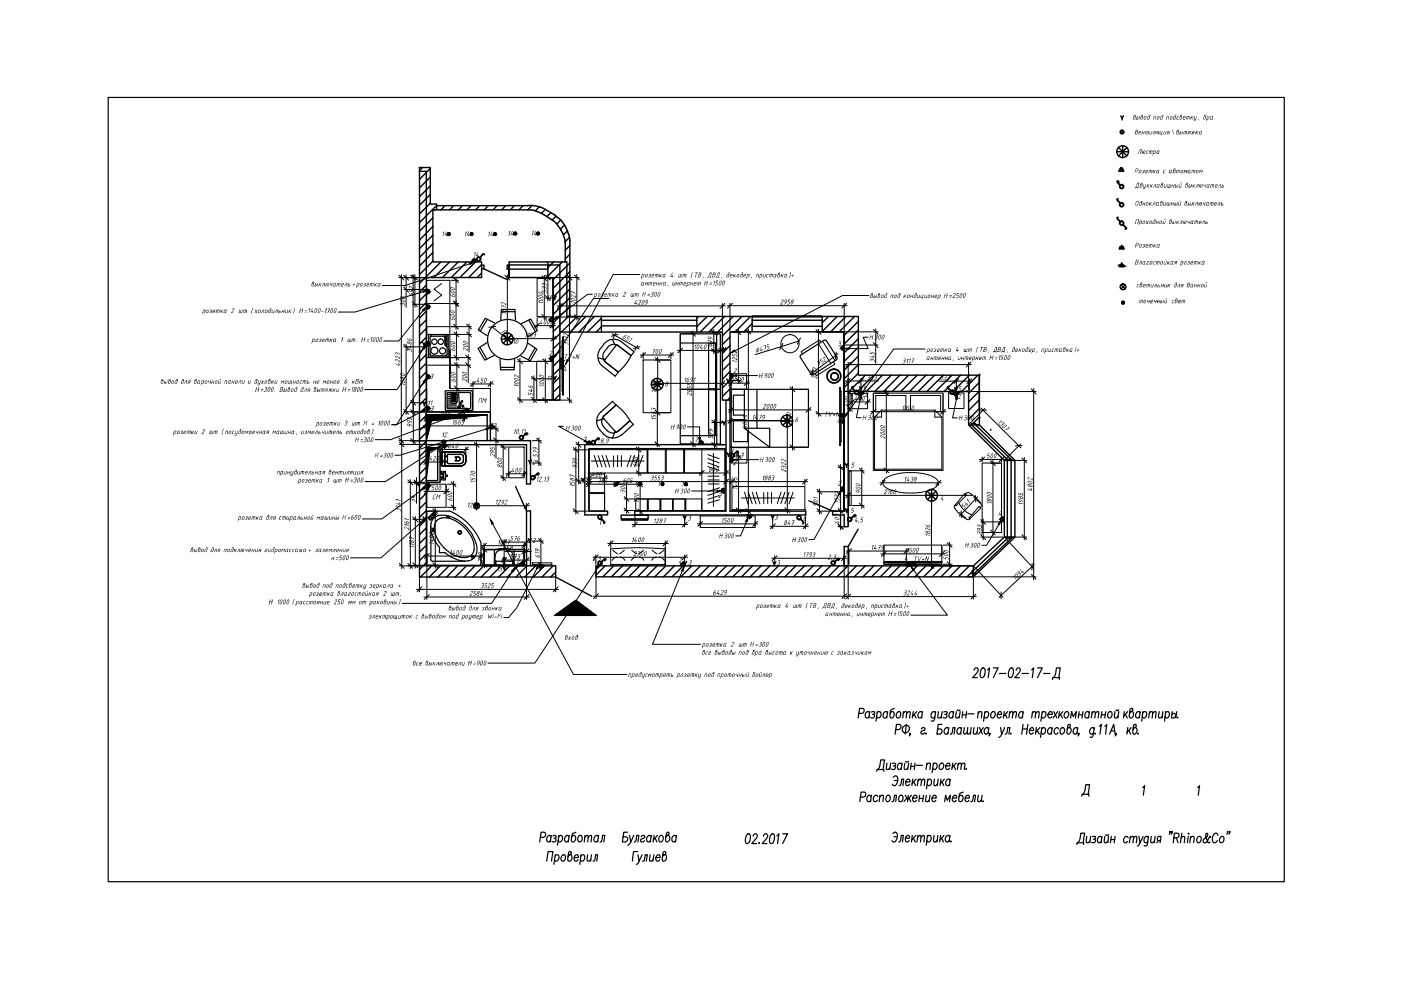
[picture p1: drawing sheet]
<svg xmlns="http://www.w3.org/2000/svg" width="297mm" height="210mm" viewBox="0 0 297 210" stroke-linecap="round" stroke-linejoin="round" font-family="sans-serif">
<!-- layer: 0 -->
<path d="M22.9 20.7h249.4v166.2h-249.4z" fill="none" stroke="#000" stroke-width=".25"/>
<g fill="none" stroke="#000" stroke-width=".3">
<path d="M88.9 35.5h2.3v7.8h1.4v1.2h-.8v11h10.3v3.3h-11.7M88.9 36.3h1.5v83.7h27.4v2.3M88.9 35.5v86.8h28.9M89.6 35.5l-.7 .7M91.2 35.7l-2.3 2.3M91.2 37.5l-2.3 2.3M91.2 39.4l-2.3 2.3M91.2 41.2l-2.3 2.3M91.2 43.1l-2.3 2.2M91.8 44.5h20.9M91.8 46.2l-2.9 2.8M91.8 48l-2.9 2.9"/>
<path d="M91.8 49.9l-2.9 2.8M91.8 51.7l-2.9 2.9M91.8 53.6l-2.9 2.8M91.8 55.4l-2.9 2.8M92.6 43.6l-3.7 3.6M92.6 43.6h19.4M93.5 55.5l-4.6 4.6M94.4 43.6l-.9 .9M95.3 55.5l-3.3 3.3M96.2 43.6l-.9 .9M97.2 55.5l-3.4 3.3M98 43.6l-.8 .9"/>
<path d="M99 55.5l-3.3 3.3M99.9 43.6l-.9 .9M100.8 55.5l-3.3 3.3M101.7 43.6l-.9 .9M102.1 56.2h.5v.8h-.5M102.1 56.1l-2.7 2.7M102.1 57.9l-.9 .9M102.6 57l4.9 2.3M103.5 43.6l-.8 .9M105.4 43.6l-.9 .9M107.2 43.6l-.9 .9M108 56.2h10.7v14.2h34.5v14.4h1.6"/>
<path d="M108 58.8h9.3v26h1.4v-14.4M109.1 43.6l-.9 .9M110.9 43.6l-.9 .9M112.7 44.5a8.9 8.9 0 0 1 3.5 1.6M112.8 43.6h-.9M112.8 43.6l-.9 .9M112.8 43.6l1.5 .2M114.3 43.9h.3M114.3 43.9l-.8 .8M114.5 43.9l1.8 .9M115.6 44.4l-.8 .9M116.2 55.5v1.6h-8.7v-.9h.5v2.6v-3.3h12.2v11.6h61.8v12.4h25.6"/>
<path d="M116.2 56.3v2.5M116.3 46.1l.6 .4M116.4 44.8l.4 .3-.8 .8M116.7 45.1l.7 .4M116.9 46.5l.5 .3M117.4 46.8l.5 .5M117.4 55.5l-1.2 1.2M117.4 45.5l.4 .2M117.7 45.7l.7 .6M117.8 47.3l.5 .5M117.9 45.8l-.8 .9M118.3 47.8l.3 .5"/>
<path d="M118.4 46.2l.5 .4-.8 .9M118.6 48.3l.3 .5M118.9 46.6l.3 .5M118.9 48.8l.3 .5M119.2 55.5l-3 3M119.2 49.3l.6 1.6M119.2 47.1l.5 .7M119.7 47.7l-.9 .9M119.7 47.8l.5 1M119.8 50.9v4.6M120.2 48.8l.1 .1M120.3 49l.1 .1"/>
<path d="M120.3 48.9l-.8 .9M120.3 49.1l.3 .6M120.6 49.7l.1 .3M120.7 50v.2M120.7 50.3l.1 .2M120.7 50.3l-.9 .9M120.8 50.5h.1M120.8 50.5v.4M120.8 50.9v16.2M120.8 52.1l-1 .9M120.8 53.9l-1 1M120.8 55.8l-3.5 3.5"/>
<path d="M120.8 57.6l-3.5 3.5M120.8 59.4l-3.5 3.5M90.4 60.5l-1.5 1.4M90.4 62.3l-1.5 1.5M90.4 64.1l-1.5 1.5M90.4 66l-1.5 1.4M90.4 67.8l-1.5 1.5M90.4 69.6l-1.5 1.5M90.4 71.5l-1.5 1.4M90.4 73.3l-1.5 1.5M90.4 75.2l-1.5 1.4M90.4 77l-1.5 1.4"/>
<path d="M90.4 78.9l-1.5 1.4M118.7 70.7l-1.4 1.4M118.7 72.6l-1.4 1.4M118.7 74.4l-1.4 1.4M118.7 76.2l-1.4 1.4M118.7 78.1l-1.4 1.4M118.7 79.9l-1.4 1.4M120.8 61.3l-3.5 3.5M120.8 63.1l-3.5 3.5M120.8 64.9l-3.5 3.6M120.8 66.8l-3.5 3.5M122.4 67.1l-3.4 3.3"/>
<path d="M124.2 67.1l-3.3 3.3M126 67.1l-3.3 3.3M127.4 67.1l.1 3.3M127.5 67.5l-3 2.9M127.5 69.3l-1.1 1.1M127.5 67.9h20.2M127.5 69.1h20.2M147.7 67.1v3.3M148.1 67.1l-.4 .3M149.9 67.1l-2.2 2.2M151.8 67.1l-3.3 3.3M153.6 67.1l-3.3 3.3"/>
<path d="M154.8 73.3l-1.6 1.6M154.8 71.5l-1.6 1.5M154.8 75.1l-1.6 1.6M154.8 77l-1.6 1.6M154.8 78.8l-1.6 1.6M155.4 67.1l-3.3 3.3M157.3 67.1l-4.1 4.1M159.1 67.1l-3.2 3.3M159.5 68.6l-1.8 1.8M159.5 67.9h14.8M159.5 69.2h14.8M174.3 67.1h-14.8h14.8h-14.8v3.3"/>
<path d="M174.3 67.1v3.3h4.7M175.7 67.1l-1.4 1.3M177.5 67.1l-3.2 3.2M179.4 67.1l-3.3 3.3M181.2 67.1l-3.3 3.3M182 68.1l-3 3M182 69.9l-3 3M182 71.8l-3 3M182 73.6l-3 3M182 75.5l-3 3M182 77.3l-3 3M182 79.1l-3 3"/>
<path d="M183.5 79.5l-3.5 3.5M185.3 79.5l-3.5 3.5M187.1 79.5l-3.4 3.5M189 79.5l-3.5 3.5M190.8 79.5l-3.4 3.5M192.7 79.5l-3.5 3.5M194.5 79.5l-3.5 3.5M196.3 79.5l-3.4 3.5M198.2 79.5l-3.5 3.5M200 79.5l-3.4 3.5M201.8 79.5l-3.4 3.5M203.7 79.5l-3.5 3.5"/>
<path d="M205.5 79.5l-3.4 3.5M207.3 79.5l-3.4 3.5M207.7 79.5h.1M90.4 87.4h13.6v6M90.4 94.2v-.8h22.1v9.2h-.9v-8.3h-21.2v.6h2.4v7h-2.4M90.4 87.9h12.9v5.5M90.4 80.7l-1.5 1.4M90.4 82.5l-1.5 1.4M90.4 84.4l-1.5 1.4M90.4 86.2l-1.5 1.4M90.4 88.1l-1.5 1.4M90.4 89.9l-1.5 1.4"/>
<path d="M90.4 91.7l-1.5 1.4M90.4 93.6l-1.5 1.4M90.4 95.4l-1.5 1.4M90.4 97.2l-1.5 1.5M90.4 99.1l-1.5 1.4M92.8 94.9l-1.7 .6M93.3 94.3v8h-2.9M103.3 87.9l-11.9 1.3-1 4.2M104 93.4h.1M118.7 81.8l-1.4 1.3M118.7 83.6l-1.2 1.2M153.9 84.9v23.5h-19.3v.8h36.2v-.8h-16v-38h24.2v12.6h26.4v7.1h2.2"/>
<path d="M153.9 94.3h-29.9v14.9h4.8v-.8h-4v-13.3h29.1M154.8 80.6l-1.6 1.7M154.8 82.5l-1.6 1.6M154.8 84.3l-.6 .5M155 94.3h.1M179 83v25.4M179.8 83v28.7h-.8v-2.5h-2.5v-.8h2.5M205 83h.1M205.4 90.1l7.5 7.5M206.8 90.1l7.6 7.3M207.6 90.1l7.6 7.5v16.3l-8.8 8.4M207.6 86.4v-6.9v10.6"/>
<path d="M207.6 90.1h-.8v-.3h-.8v.3l7.6 7.3M207.6 81.1l-2.2 2.3M207.6 82.9l-2.2 2.3M207.6 84.8l-2.2 2.2M207.6 86.6l-2.2 2.3M207.6 88.4l-1.3 1.4M207.7 88.6h.1M210.1 91.2h.1M214.4 97.6v16.6h-.8v-16.8h.8v.2h.8h-2.3v16.3h2.3M90.4 100.9l-1.5 1.5M90.4 102.7l-1.5 1.5M90.4 104.6l-1.5 1.4"/>
<path d="M90.4 106.4l-1.5 1.5M90.4 108.2l-1.5 1.5M90.4 110.1l-1.5 1.4M90.4 111.9l-1.5 1.5M90.4 113.8l-1.5 1.4M90.4 115.6l-1.5 1.5M90.4 117.4l-1.5 1.5M90.4 119.3l-1.5 1.4M91.5 120l-2.3 2.3M93.4 120l-2.4 2.3M95.2 120l-2.4 2.3M97 120l-2.3 2.3"/>
<path d="M98.9 120l-2.4 2.3M100.7 120l-2.3 2.3M102.6 120l-2.4 2.3M104.4 120l-2.4 2.3M106.3 120l-2.4 2.3M108.1 120l-2.4 2.3M109.3 103.1l2.3 5.2M109.9 120l-2.3 2.3M111.6 108.3v11.7M111.6 108.3h.9v11.7M111.8 120l-2.4 2.3M113.6 120l-2.3 2.3"/>
<path d="M115.4 120l-2.3 2.3M117.3 120l-2.4 2.3M126.4 120v.1M128.3 120l-1.9 1.9M130.1 120l-2.3 2.3M131.7 109.2h5.7v.8h-5.7zM132 120l-2.4 2.3M133.8 120l-2.3 2.3M135.6 120l-2.3 2.3M137.5 120l-2.3 2.3M139.3 120l-2.3 2.3M141.2 120l-2.4 2.3"/>
<path d="M143 120l-2.3 2.3M144.9 120l-2.4 2.3M146.7 120l-2.3 2.3M148.5 120l-2.3 2.3M150.4 120l-2.4 2.3M152.2 120l-2.3 2.3M154.1 120l-2.4 2.3M155.9 120l-2.4 2.3M157.7 120l-2.3 2.3M159.6 120l-2.4 2.3M161.4 120l-2.4 2.3M163.2 120l-2.3 2.3"/>
<path d="M165.1 120l-2.4 2.3M166.9 120l-2.4 2.3M168.7 120l-2.3 2.3M170.6 120l-2.4 2.3M171.5 106.2l5 2.2M172.4 120l-2.3 2.3M174.2 120l-2.3 2.3M176.1 120l-2.3 2.3M177.9 120l-2.3 2.3M179 115.9h.8v4.1h-.8zM179 108.4v-38v38M179.8 120l-2.4 2.3"/>
<path d="M181.6 120l-2.3 2.3M181.9 112.2l-2.1 3.7M183.5 120l-2.4 2.3M185.3 120l-2.3 2.3M187.1 120l-2.3 2.3M189 120l-2.4 2.3M190.8 120l-2.3 2.3M192.7 120l-2.4 2.3M194.5 120l-2.3 2.3M196.3 120l-2.3 2.3M198.2 120l-2.4 2.3M200 120l-2.3 2.3"/>
<path d="M201.8 120l-2.3 2.3M203.7 120l-2.4 2.3M205.5 120l-2.3 2.3M206.4 120h-80v2.3M206.4 120v2.3v-1.2M212.9 113.9l-6.5 6.1M213.6 114.2l-7.2 6.8h-.3v.8h.3v-.3v.8M214.4 114.2l-8 7.6M117.6 130.5l4.5-3.2 4.2 3.2zM117.8 121.3l-1 1M117.8 122.3l7.6 4.1M126.4 122.3h80"/>
<path d="M206.1 121.2l-1.1 1.1M206.4 120.9l-.1 .1M206.8 121.7h.1"/>
</g>
<g fill="#000" stroke="#000" stroke-width=".21">
<path d="M90.4 87.9h12.9l-11.9 1.3zM90.4 94.9h2.4l-1.7 .6zM117.6 130.5l4.5-3.2z"/>
<path d="M90.4 87.9v1.3h1zM90.4 89.2h1l-1 4.2z"/>
<path d="M90.4 94.9v.6h.7zM90.4 95.5h.7l-.7 6.4z"/>
<path d="M122.1 127.3l4.2 3.2zM117.6 130.5h8.7l-4.2-3.2z"/>
</g>
<g fill="#000">
<path d="M120.6 135l.2 .2 .3-.3-.3 .4 .1 .3-.2-.2-.3 .2 .3-.3z"/>
<path d="M120.1 134.7l-.1 .3 .2-.2zM119.9 134.7h.1a.19 .19 0 0 1 .2-.1 .19 .19 0 0 1 .1 .3v.5a.25 .25 0 0 1-.3 .2 .25 .25 0 0 1-.2-.2zM120 135l-.1 .6 .3-.2v-.3z"/>
<path d="M121.3 135.1l.1-.1a.2 .2 0 0 1 .3-.1 .2 .2 0 0 1 .1 .3l-.2 .3a.22 .22 0 0 1-.2 .1 .22 .22 0 0 1-.2-.2zM121.4 135.1l-.1 .4 .2 .1 .2-.5z"/>
<path d="M122.2 134.6h.3l.1 .2-.2 .8h-.4v-.6l.5-.2zM122.1 135l-.1 .6 .3-.1 .1-.5z"/>
</g>
<g fill="none" stroke="#000" stroke-width=".21">
<path d="M84.6 58.8h5.5M85.1 58.3v35.8M87.6 58.3v29.7M95.6 59.4h1.6M96.7 58.8v11.1M114.1 59h1.8M115.4 58.4v9.4M117.6 58.8h3.6M120.7 58.3v27.1M95.6 64.3h1.6M95.6 64.4h1.6M95.6 69.3h4.3"/>
<path d="M95.6 70.9h4.3M95.6 75.8h4.2M95.6 77.4h4.2M96.8 70.3v6.1M96.9 76.8v6.2M99.3 75.2v6M99.4 68.7v5.9M104.4 69.3l4.1 3.4M113.3 69h4.5M113.9 67.4v2.2M114 76.6h2.1M114.1 67.2h1.8"/>
<path d="M115.6 76v9.4M117.2 67.4v2.2M118.1 64.9h35.7M118.7 64.3v5.8M129.8 70.8l5.7 3.2M130.6 70.7l-.6 1.1M135.2 73.2l-.6 1.1M135.8 75.3h7M136.4 74.8v1.3M138.9 76.3h3.1M139.4 75.7v12.4M142.2 74.8v1.3"/>
<path d="M143.6 74.3h9.8M144.2 71v3.8M144.5 70.8h2.9M146.9 70.2v24.6M152.7 71.2v3.6M153.2 64.3v5.8M154.2 64.8h25.4M154.8 64.3v5.8M155 70.4h4.2M155 79.5v2.2M158.3 79.5v2.2M158.7 69.7v39.3"/>
<path d="M169.4 72.3l-9.3 2.9M171.9 78.6l.4 .6M176.9 75l.4 .5M177.7 75l-6 4.4M179 64.3v5.8M179.2 77.3h26.8M179.8 76.8v5.9M205.4 76.8v5.9M84.6 93.4h5.5M84.7 94.2h5.4M85.2 93.6v27M87.1 87.4h3"/>
<path d="M89.7 90.3h14.9M90.4 87.7v3.1M92.9 95.3h6.5M93.5 94.8v3.5M95.6 82.4h1.8M98.8 94.8v2.7M99.7 81.4h4.9M100.3 80.9v1.2M104 80.9v1.2M104 87.7v3.1M106.2 94.8h1.4M106.7 94.1v7.8"/>
<path d="M107.9 99.9v1.1M111.1 99.9v1.1M114 84.8h2.1M117.6 84.8h3.6M121.5 95.4h3.1M122.1 94.8v14.2M124.8 95.4v7.2M134.9 95.3h2.2M135.4 94.7v6.2M138.9 87.5h3.1M144.5 94.1h2.9M148.8 99.8v.2"/>
<path d="M153.9 95.4v7.2M154.4 81.2h4.5M154.4 86.9h17.6M155 82.8v4.6M167.5 94.8h3.7M167.5 82.6h3.7M168 82v13.5M171.4 82.8v4.6M179.7 83.4h.7M179.7 86.7h.7M180 85.2h4.5M180.2 82.8v4.5"/>
<path d="M180.3 99.8h2.9M180.6 83.7v2M182.7 99.2v8.6M183.9 83.7v2M184.6 87.3h15.9M185.2 83.6v4.2M185.4 83.4h3M185.4 99.7h3M187.9 82.8v17.5M199.9 83.6v4.2M205.3 83h14.4M207.6 97.4h5.3"/>
<path d="M208 86.5l8.5 8.5M208.2 96.9v1M208.8 86.6l-3.3 3.3M210 98.2h2.1M210.5 97.6v15.9M212.3 96.9v1M213.2 97.6h4.5M216.4 94.1l-3.3 3.4M217.2 97v17.5M219.2 82.4v40.5M84.7 120h5.4M86.5 102.3h3.6"/>
<path d="M87 101.7v18.9M89.9 104.2h5.3M89.9 117.9h12.7M90.5 102.9v1.8M90.5 117.4v2.2M90.8 108.4h2M90.8 119.8h2M92.3 107.8v12.7M94.6 102.9v1.8M94.8 102.7h1.8M94.8 107.6h1.8M96.1 102.1v6.1"/>
<path d="M102 117.4v2.2M102 115.7h9.7M102.2 116.5h.2M102.2 119.8h.2M102.6 115.2v1.1M102.7 116v4.4M106.2 101.3h1.4M107.2 100.5h4.5M111.1 115.2v1.1M121.5 108.4h3.1M124.2 102.1h47M124.3 101.3h4.5"/>
<path d="M124.9 101v.9M128.2 101v.9M128.9 115.2h12.8M129.5 114.7v1.4M132.3 108.2h2.2M132.3 105.8h2.2M132.8 102v6.8M134.9 100.3h2.2M141.1 114.7v1.6M147.9 111.1h12.8M148.2 100.3h6.4M148.5 110.6v1"/>
<path d="M155 108.4h4.2M155.2 101.6v1.3M160.1 110.6v1M170.6 101.6v1.3M180.7 107.2h2.5M186.6 102.4h13M186.8 117.4h13.5M187.2 101.9v.2M187.4 115.8v2.1M199 102.6v.3M199.7 115.8v2.1M199.9 115.6h1.9"/>
<path d="M199.9 119.6h1.9M201.3 114.9v5.4M203.5 108.7l1.3 1.2M206.5 105.4l1.3 1.3M207.3 105.3l-3.9 4.1M210 112.9h2.1M213.1 114l6.1 6.5M213.2 113.9h4.5M219.2 119.7l-7.4 7M88.3 125h30.1M88.9 122.6v2.9M117.8 122.6v2.9"/>
<path d="M125.7 126.4h53.9M126.4 120.2v6.7M179 120.2v6.7M179.2 126.5h27.8M179.8 120.2v6.8M205.3 122.3h14.4M206.4 120.2v6.8M206.5 120.1l6.1 6.5"/>
</g>
<!-- layer: 0 -->
<g fill="none" stroke="#000" stroke-width=".21">
<path d="M84.6 58.3l1 1.1M85.6 58.4l1 1M87.1 58.3l1 1.1M87.5 58.3l1 1.1M96.2 58.9l1 1M107.1 58.4l1 1M114.9 58.5l1 1M115.7 58.3l1 1.1M120.2 58.3l1 1.1M121.8 58.3l1 1.1M85.6 73l1 1M85.6 60.9l1 1"/>
<path d="M87.5 64l1 1M96.2 63.8l1 1.1M96.2 63.9l1 1M96.2 68.7l1 1.1M96.3 70.4l1 1M96.3 75.3l1 1M96.4 76.9l1 1.1M98.7 75.3l1.1 1M98.7 76.9l1.1 1.1M98.9 68.7l1 1.1M98.9 70.4l1 1M105.1 69.2l-1.5 .2"/>
<path d="M107.1 71.2l1 1.1M108.2 71.3l-1.1 1M109.7 76.1l1.1 1M112.7 79.8l1 1M114.4 68.5l-1 1.1M114.9 66.7l1 1M115.1 76.1l1 1M115.7 62.7l1 1M117.7 68.5l-1.1 1.1M117.8 71.3l-1 1M119.2 64.3l-1 1.1M121.8 66.7l1 1.1"/>
<path d="M131 70.9l-1.4 .4M135.7 73.5l-1.4 .4M136.9 74.8l-1.1 1M138.9 75.8l1.1 1M142.7 74.8l-1 1M144.7 73.8l-1 1M146.4 70.3l1 1M150.8 70l1 1M150.8 73.9l1 1M153.2 73.8l-1 1M153.7 64.3l-1 1.1M155.3 64.3l-1 1"/>
<path d="M156 69.9l1.1 1.1M158.2 69.9l1 1M166 72.8l-.7 1.3M169.7 71.7l-.7 1.3M172.3 78.3l-.2 1.5M173 69.9l1.1 1M177.3 74.7l-.2 1.4M179.5 64.3l-1 1M180.3 76.8l-1 1M185.2 69.9l1 1M185.2 72.6l1 1.1M205.9 76.8l-1 1"/>
<path d="M84.6 92.9l1 1M84.7 93.7l1 1M85.6 86.8l1 1M87.1 86.9l1 1M87.1 93l1 1M87.1 84.9l1 1M90.9 89.7l-1 1.1M90.9 97.5l-1 1M90.9 88.3l-1 1M94 94.8l-1 1M94.3 97.5l-1 1M96.4 81.8l1 1.1"/>
<path d="M99 88.3l-1 1M99.3 94.8l-1 1M100.5 93.8l1.1 1M100.8 80.9l-1 1M104.5 80.9l-1 1M104.5 89.7l-1 1.1M104.6 90.4l1.1 1M104.6 92.8l1.1 1.1M106.2 94.3l1 1M108.4 99.9l-1.1 1.1M109.7 84.3l1.1 1M111.6 99.9l-1 1.1"/>
<path d="M112.7 84.2l1 1.1M113.7 92.9l1.1 1M113.7 97.7l1.1 1M115.1 84.3l1 1M120.2 84.3l1 1M121.5 94.9l1.1 1M122.1 93.8l1.1 1M134.9 99.8l1 1M134.9 94.8l1 1M138.9 80.8l1 1.1M138.9 93.6l1 1.1M138.9 87l1.1 1"/>
<path d="M139.8 80.8l-1 1M146.4 93.6l1 1.1M149.3 99.8l-1 1M150.9 93.8l1.1 1M150.9 89.1l1.1 1M153.7 80.8l-1 1M154.4 99.8l-1 1M155.4 88.7l-1.1 1M155.5 80.7l-1 1M155.5 86.4l-1 1M156 80.2l1.1 1M156.1 96.2l1 1"/>
<path d="M158.8 80.7l-1 1M166.4 88.6l1 1.1M167.5 88.7l-1 1M167.5 94.3l1 1M167.5 82l1 1.1M171.9 86.4l-1 1M173 87.2l1.1 1M177.7 98.6l1.1 1.1M179.7 82.9l1 1M179.7 86.1l1 1.1M180.3 80.3l-1 1M181.2 84.7l-1.1 1"/>
<path d="M182.2 99.3l1 1M183 80.3l-1 1M184.4 84.7l-1 1M185.7 86.8l-1 1M187.4 82.8l1 1.1M187.4 99.2l1 1M200.4 86.8l-1 1M203.3 80.3l-1 1M206 80.3l-1 1M207.7 87h1.5M208.7 96.9l-1 1M210 97.7l1 1"/>
<path d="M212.9 96.9l-1.1 1M216.7 97.1l1 1M216.7 94.5h-1.4M218.7 82.5l1 1M84.7 119.5l1 1M86.5 101.8l1 1M86.5 119.5l1 1M87.5 119.3l1.1 1.1M87.5 109.6l1.1 1M87.8 101.8l1 1M87.8 102l1 1.1M91 103.7l-1 1"/>
<path d="M91 117.4l-1 1M91.8 107.9l1 1M91.8 119.3l1 1.1M95.1 103.7l-1 1M95.6 102.2l1 1M95.6 107.1l1 1M100.5 106.7l1.1 1M101.6 106.7l-1.1 1M102.2 116l1 1.1M102.2 119.3l1 1M102.5 117.4l-1 1M103.1 115.2l-1 1"/>
<path d="M106.2 100.8l1 1.1M107.4 114.4l-1 1M107.4 118.2l-1 1.1M111.6 115.2l-1 1M111.6 116.4l-1 1M112.1 106.7l-1 1M112.1 118.2l-1 1.1M112.1 116.4l-1 1M112.1 114.4l-1 1M114.2 119.3l1 1M114.2 114.2l1 1M121.5 107.9l1.1 1"/>
<path d="M122.1 101.5l1.1 1M125.3 101.6l-1 1M125.4 100.8l-1 1.1M125.4 102.2l-1 1M126.8 117.6l-1 1.1M128.7 100.8l-1 1.1M130 114.7l-1 1M131.2 102.2l-1 1M131.4 102.2l-1 1M132.3 107.7l1.1 1.1M132.3 105.3l1.1 1M135.1 110.7l-1 1"/>
<path d="M135.2 102.2l1 1M135.2 107.9l1 1M136.1 102.2l-1 1M141.6 114.7l-1.1 1M145.7 117.6l-1 1.1M145.7 110.7l-1 1M149 110.6l-1 1M154.4 101.6l-1 1M155.7 101.6l-1 1M156.1 107.7l1 1M158.2 107.9l1 1M160.6 110.6l-1 1"/>
<path d="M164.4 111.1l-1.1 1M164.8 117.9l-1.1 1M166.4 107.7l1 1M171.2 101.6l-1.1 1M171.3 111.1l-1 1M173.2 103.8l1 1M173.2 107.9l1 1M177.7 107.8l1 1M178.7 112.1l-1-1 1.1 1.1M179.4 117.9l-1 1M180.3 104.5l-1 1M180.6 116.3l-1.1 1"/>
<path d="M182.2 106.7l1 1M187.7 101.9l-1.1 1M187.9 116.9l-1 1M192.7 116.3l-1.1 1M197 119.5l1 1M197 104.5l1 1M198 104.5l-1 1M199.5 101.9l-1.1 1M200.2 116.9l-1 1M200.8 115.1l1 1M200.8 119.1l1 1M203.8 108.3v1.4"/>
<path d="M206.8 105l.1 1.5M207.9 113.4l1.1 1M207.9 110.2l1.1 1M210 112.4l1 1M216.7 113.4l1 1M218.8 119.4v1.5M89.5 124.4l-1.1 1.1M91 126.1l-1 1M112.1 126.1l-1 1M118.3 124.4l-1 1.1M126.9 125.9l-1 1M179.5 125.9l-1 1"/>
<path d="M180.3 126l-1 1M206.9 126l-1 1M212.3 125.5l-.1 1.5M218.7 121.8l1 1"/>
</g>
<g fill="#000">
<path d="M83.8 76.2l.3-.1 .7 .6v-.4v.5l-.6-.6-.3 .1 .1 .3zM83.8 75.5l.3-.1 .7 .5v-.3v.5l-.7-.6-.2 .1 .1 .3zM83.8 74.8l.3-.1 .1 .1h.5l.1 .6v-.3a.22 .22 0 0 0-.3-.2 .22 .22 0 0 0-.2 .2l-.2-.3h-.2l-.1 .3zM83.8 77.1l.7 .4v-.3l-.2-.1h.2l.1-.1 .2 .3h-.2v.3zM86.3 74l.3-.1 .1 .2h.5l.1 .5h-.1l-.1-.4-.2-.1-.2 .3-.1-.4-.2 .1-.1 .3zM86.3 73.4l.7 .3-.2-.4 .3-.1 .2 .3h-.2l-.1 .4zM98.2 73.7h.2l.7 .5 .1-.3v.5l-.7-.6-.2 .1v.3zM106.9 71l.3 .2 .4-.1-.2-.4 .3-.2 .4 .2-.3-.1-.3 .2 .2 .3-.2 .2h-.3zM107.5 71.5l.9-.2a.17 .17 0 0 0 0-.2 .17 .17 0 0 0-.2 0v-.1a.25 .25 0 0 1 .4 .1 .25 .25 0 0 1-.2 .4h-.7l.2 .3zM108.7 71.5l.4 .1-.9 .5 .7-.5zM114.1 63.9l1 .4-.8-.2v.2zM114.9 67.8l-.3 .7h.2l.1-.2v.2h.2l-.4 .3 .1-.2-.4-.1z"/>
<path d="M119.5 70.6l.3-.1 .6 .6 .1-.4v.5l-.7-.5a.2 .2 0 0 0-.2 .1 .2 .2 0 0 0 .1 .2l-.2-.2zM119.5 71.9l1 .4-.9-.2 .2 .2zM119.5 72.5l.9 .2 .1 .5-.1-.3a.22 .22 0 0 0-.2-.2 .22 .22 0 0 0-.2 .2l-.2-.3h-.2v.3h-.1zM119.5 71.2l.5 .1 .5 .5-.6-.2-.3-.3v.4h-.1zM132.9 71.6l.3-.3 .4 .2h-.1l-.2-.1-.2 .2 .2 .2v.2l-.2 .2h-.3l-.3-.2 .5 .1 .2-.2zM133.7 71.8h.4l-.7 .7 .5-.7zM134.9 63.6l.1 .1-.4 .6h.3l.1-.2 .1 .3-.3 .2v-.2l-.3-.1zM135.5 63.8l.1-.1a.23 .23 0 0 1 .3 0 .23 .23 0 0 1 0 .3l-.5 .5 .4 .1h-.5l.5-.7a.2 .2 0 0 0-.1-.2 .2 .2 0 0 0-.2 .1zM138.5 74h.4v.5l-.5 .5 .1-.5 .3-.4zM147.3 73.3l.4-.3-.3 1h-.1l.2-.8zM148.8 73.1l.1-.1-.4 .7h.3l.1-.2-.1 .2 .2 .1-.3 .2v-.2h-.3zM161.3 73.4l-.1 .9 .4-.3 .1 .1-.1 .4-.1-.2-.3 .1z"/>
<path d="M161.9 73.3l.5-.1v.5l-.2 .6v-.5l-.1-.1 .2-.4zM162.6 73.1l.4-.1-.3 .2v.3l.2-.1 .2 .2v.3l-.4 .2 .3-.4-.1-.2-.3 .1zM165.7 63.7a.24 .24 0 0 1 .3-.1 .24 .24 0 0 1 .1 .3l-.5 .5h.3v.2h-.5l.6-.8a.18 .18 0 0 0-.1-.2 .18 .18 0 0 0-.2 .2zM167.1 63.5h.5l-.4 .1-.1 .3 .3 .1 .1 .2-.2 .3-.4 .1v-.2h.3l.2-.3-.4-.1zM173.3 76.7l.4-.2 .2 1-.2-.4v-.6zM173.9 76.2l.3-.2-.2 .3 .1 .3 .1-.1 .3 .1 .1 .3-.3 .3 .2-.3v-.3l-.5 .1zM174.6 75.7l.4 .1-.1 .8 .3-.1-.3 .3v-1l-.2-.1-.2 .4zM191.6 76.1l.3-.1a.21 .21 0 0 1 .2 .2 .21 .21 0 0 1-.2 .3v.4l-.6 .1 .5-.2v-.2l-.2-.1a.21 .21 0 0 0 .3-.1 .21 .21 0 0 0 0-.3zM192.2 76.3l.4-.3-.2 1h-.2l.2-.8zM192.7 76.3l.4-.3-.2 1h-.2l.3-.8zM193.3 76l.5 .1-.1 .4-.4 .5 .1-.5 .3-.4zM96.2 94l.1 .1-.4 .6h.2l.2-.2-.1 .2 .2 .1-.3 .2v-.1l-.3-.1z"/>
<path d="M96 89.2l.4-.2-.3 1 .2-.8zM98 80.3h.3l.6 .5 .1-.4v.5l-.8-.6h-.1l.1 .4-.2-.2zM98 89h.3l.2 .2-.2 .6-.5 .2v-.1l.5-.1v-.3h-.3l.4-.2zM101.4 80.2l.2-.1-.4 .8h.2l.2-.3v.3l-.3 .3 .1-.3h-.4zM101.6 84.4h.7l-.3 1 .2-.9h-.5l-.2 .9h-.1zM102.1 80.1h.4l-.3 .1-.1 .3 .3 .1v.4l-.6 .2 .1-.2h.3l.1-.2v-.2h-.4zM102.5 84.4l.2 .4 .5-.4-.3 1 .1-.8-.3 .4-.2-.4-.3 .8zM108.8 99.2l.1 .1-.4 .6h.3l.1-.2 .1 .3-.3 .2 .1-.2-.4-.1zM114.3 81.5l1 .4-.8-.2 .1 .1-.1 .1zM138.2 82.7l.9 .2 .1 .2-.9-.3 .1 .3zM138.2 80.6l.1 .4 .3 .1v-.4l.4 .1 .2 .5-.1-.4-.3-.1-.2 .4-.4-.1zM138.2 82.1l.8 .1 .2 .2v.3l-.2-.4h-.3l-.1 .2-.2-.4-.1 .1-.1 .3z"/>
<path d="M145.7 83.3l.3-.1 .6 .6v-.4l.1 .5-.8-.6a.19 .19 0 0 0-.1 .2 .19 .19 0 0 0 .1 .2l-.2-.1zM145.7 81.8l.1 .4 .3 .1v-.4l.4 .1 .2 .5-.2-.5h-.3l-.1 .4-.4-.1zM145.7 81.1l.1 .3 .3 .1v-.3h.4l.2 .6-.1-.1v-.3l-.3-.1-.2 .4-.4-.2zM156 80h.1l-.4 .6 .4-.1 .1 .3-.3 .2v-.2l-.3-.1zM157.4 90.4l.7 .4v-.2l-.2-.2 .3-.1 .2 .3h-.2v.3zM157.4 88.9l.7 .3-.2-.3 .3-.1 .2 .3-.2-.1v.4zM157.4 88.1l.7 .3v-.2l-.2-.1h.2l.1-.2 .2 .4-.2-.1v.4zM162 85.8h.1a.23 .23 0 0 1 .3-.2 .23 .23 0 0 1 0 .4l-.5 .6 .4 .1h-.5l.5-.8v-.2zM166.8 89.5l1 .3-.9-.2 .1 .3zM166.8 88.8v.4l.4 .1 .1-.4 .3 .1 .2 .2v.3l-.2-.3-.2-.2-.1 .4-.5-.1zM178.9 85.6l.8 .4-.2-.4 .2-.1 .3 .3h-.3v.3zM181.6 83.9l.1 .1-.3 .7 .3-.2 .1 .3-.3 .2 .1-.2-.4-.1z"/>
<path d="M186.6 92.4l.3-.1 .7 .5 .1-.3v.5l-.8-.6-.2 .1 .1 .3zM191.4 86.2l.4-.2-.3 1 .1-.8zM209.4 96.2l.5-.1-.3 .1-.1 .3 .2 .1 .1 .2-.2 .4h-.4l.5-.3-.1-.3h-.3zM212.1 89.2l.5 .1-1 .5 .7-.5zM211.8 89.9l.5 .2 .2-.1-.1-.3 .4 .2 .1-.2-.3-.2 .4 .2-.1 .2-.6 .3h-.3zM213 91.1l.9-.3-.2-.3 .4 .3-.4 .3zM83.9 107.1l1 .4-.8-.2v.2zM83.9 105.8l1 .4-.8-.2v.2zM83.9 107.7l.9 .2 .1 .5h-.1v-.4l-.3-.1-.2 .3v-.3l-.3-.1-.1 .4zM83.9 106.6l.7 .4-.2-.4 .3-.1 .2 .3h-.2v.3zM85.7 111.7h.3l.6 .5 .1-.4v.6l-.7-.6a.16 .16 0 0 0-.2 .1 .16 .16 0 0 0 .1 .2l-.2-.1zM85.7 111.1l1 .3-.8-.1v.2z"/>
<path d="M85.7 109.9l1 .3-.8-.2v.2zM91 115l1 .3-.8-.2v.2zM91.7 103l.5-.1-.4 .1-.1 .3h.2a.31 .31 0 0 1 .1 .4 .31 .31 0 0 1-.3 .2h-.3l.4-.1 .1-.2v-.2h-.3zM91 114.5l.7 .3-.2-.4 .3-.1 .2 .3h-.2v.4zM91.9 105l.2-.1h.4l-.5 .2-.1 .6 .3 .2-.5-.2zM92.7 104.9l.2 .4 .5-.4-.3 1 .1-.8-.3 .3-.2-.3-.3 .8zM95.5 116.8l.3-.2-.2 1 .1-.8zM96.3 116.7h.1l-.4 .6h.3l.1-.2 .1 .3-.3 .2v-.2h-.3zM101.4 118.7l.1-.2 .4 .2a.35 .35 0 0 1 .5 .3v.3l-.1-.3a.22 .22 0 0 0-.2-.3 .22 .22 0 0 0-.2 .3l-.2-.3h-.2l-.1 .3zM105.7 114.7l.4-.3-.3 1h-.1l.2-.8zM107 114.5l.4-.1v.4l-.2 .6h-.4l.4-.2v-.2l-.2-.1a.22 .22 0 0 0 .3-.1 .22 .22 0 0 0 0-.3zM107.7 114.4l.5 .1-.1 .4-.4 .5 .4-.9z"/>
<path d="M120.8 102.7l1 .3-.9-.2 .1 .2zM120.8 102l.1 .1v.3h.3l.1-.3 .3 .1 .2 .2v.3l-.1-.3a.22 .22 0 0 0-.2-.2 .22 .22 0 0 0-.2 .2v.2l-.5-.2zM120.8 100.5l.6 .2 .4 .3h-.5l-.4-.3-.1 .3zM125.9 100.1l-.3 .7h.3l.1-.2 .1 .3-.3 .2v-.2l-.3-.1zM131.6 103.8l.9 .2 .1 .5-.2-.5h-.2l-.2 .3v-.1a.18 .18 0 0 0-.1-.3 .18 .18 0 0 0-.2 .1l-.1 .2zM134.1 114.2l.4-.2-.4 1 .2-.9zM134.8 114h.2l-.4 .6h.2l.1-.2 .1 .3-.3 .3 .1-.2-.3-.1zM138.2 100.8h.2a.24 .24 0 0 1 .2 .3 .24 .24 0 0 1-.1 .2l-.1 .4-.5 .2 .5-.3v-.2l-.2-.1 .2-.1 .1-.2zM138.9 100.8h.5l-.4 .1-.1 .3 .3 .1v.4l-.6 .2 .5-.3v-.3h-.3zM139.6 100.8h.5l-.4 .1-.1 .3 .4 .1-.1 .4-.5 .2v-.2h.3l.2-.2-.1-.2h-.3zM140.3 100.8h.3a.24 .24 0 0 1 .2 .3 .24 .24 0 0 1-.2 .2v.4l-.5 .2 .4-.3v-.3h-.2l.1-.1a.18 .18 0 0 0 .3 0 .18 .18 0 0 0-.2-.3zM153.1 110l.4-.1-.3 .9 .1-.8z"/>
<path d="M153.7 109.8h.4v.1h-.3l-.1 .3h.3l.1 .3-.2 .3h-.5l.5-.1v-.3l-.3-.1zM161.8 101l.3-.2-.3 1.1 .2-.9zM163.7 100.8h.5v.3l-.2 .2 .1 .3-.3 .3h-.3v-.2l.5-.1v-.3h-.3l.4-.2v-.2zM191.9 101.3l.3-.2-.3 1 .2-.8zM192.6 101.1l-.2 .7 .3-.2 .1 .3-.3 .2 .1-.2h-.4zM192.4 116.4l.3-.2-.2 1-.1-.1 .2-.8zM193 116.2h.4h-.4v.4l.3 .1v.3l-.6 .2 .5-.2-.1-.3h-.3zM193.2 101.1h.4l.1 .2-.2 .7-.5 .1 .5-.2v-.3l-.3-.1a.23 .23 0 0 0 .3 0 .23 .23 0 0 0 0-.3zM200.1 118l.1 .4h.3v-.1a.31 .31 0 0 1 .4-.2 .31 .31 0 0 1 .2 .3v.3l-.1-.3-.3-.2h-.1v.4l-.5-.2zM204.1 106.8h.1l-.2 .3 .2 .3 .3-.2 .2 .2-.2 .5v-.5l-.2-.1-.2 .2-.2-.4zM204.5 106.3l.3 .8 .2-.2-.1-.2 .2 .1h.1l-.1 .4-.1-.2-.2 .2zM205.1 105.8l.6 .9-.6-.7-.1 .2z"/>
<path d="M209.2 106.4l1.1 .3-.9-.2 .1 .2zM215.9 106.6l1 .2v.1l-.8-.2v.2zM215.9 104.4l.1 .4 .3 .1 .1-.3h.3l.2 .6-.1-.4-.3-.2-.1 .4-.5-.1zM217.9 101.3h.4l.5 .5 .1-.4v.5l-.8-.6a.17 .17 0 0 0-.1 .2 .17 .17 0 0 0 .1 .1h-.2zM217.8 103.6l.8 .4-.2-.4 .3-.1v.2l.2 .1h-.2l-.1 .3zM102.2 123.7h.4l-.2 .8-.2 .2h-.3l.3-.1a.21 .21 0 0 0 .2-.2 .21 .21 0 0 0-.2-.2l.3-.2v-.2zM102.9 123.7h.4v.1h-.3l-.1 .3h.1a.34 .34 0 0 1 .2 .4 .34 .34 0 0 1-.3 .2h-.3l.5-.2v-.3h-.3zM103.5 123.9a.26 .26 0 0 1 .4-.3 .26 .26 0 0 1 .1 .4l-.5 .6 .3 .1h-.4l.6-.8-.1-.1zM104.3 123.7h.5l-.1 .1h-.3l-.1 .3 .3 .1a.4 .4 0 0 1-.3 .5h-.2l.4-.2 .1-.3h-.4zM152.4 125.1l-.3 .7 .3-.2v.2l.2 .1-.3 .3v-.3h-.4zM153 125.3l.1-.2a.2 .2 0 0 1 .3 .1 .2 .2 0 0 1-.1 .3l-.4 .5 .3 .1-.5 .1 .6-.9-.2-.1-.1 .2zM191.8 125.3l.4-.1 .1 .2-.2 .7-.5 .1 .4-.1v-.3l-.2-.2 .4-.1-.1-.2z"/>
<path d="M192.5 125.3h.1a.22 .22 0 0 1 .3 0 .22 .22 0 0 1 0 .3l-.5 .5 .4 .1h-.5l.6-.7-.1-.2-.3 .2zM193.4 125.3l.1-.1-.3 .7h.2l.1-.2 .1 .3-.3 .2 .1-.2h-.4zM194.3 125.2l-.3 .7h.2l.2-.2-.1 .2 .2 .1-.4 .2 .1-.2h-.4zM214.9 122l.5 .9-.4-.7-.1 .2zM216.4 120.7l.2 .7 .2-.4 .1 .2 .1-.1v.4l-.2-.2-.2 .2z"/>
<path d="M86.9 71.9l-.1 .2 .4 .1v-.2zM86.3 71.8l.4 .3 .1-.3h.3l.2 .4-.1 .1-.5-.1z"/>
<path d="M86.8 72.8a.2 .2 0 0 0 .4 0 .2 .2 0 0 0-.4 0zM86.3 72.4l.9 .2 .1 .4-.8-.1-.2-.3zM86.4 72.6a.16 .16 0 0 0 .3 0 .16 .16 0 0 0-.3 0z"/>
<path d="M96 62.5l-.1 .3h.5l-.2-.3zM95.4 62.3l.4 .4v-.1a.28 .28 0 0 1 .5-.1 .28 .28 0 0 1-.1 .4l-.6-.2z"/>
<path d="M95.5 61.7l.1 .2 .3 .1a.21 .21 0 0 0 .3 .1 .21 .21 0 0 0 .1-.3 .21 .21 0 0 0-.3 0zM95.4 61.7l.4-.1 .4 .1a.29 .29 0 0 1 .2 .5 .29 .29 0 0 1-.5-.1l-.4-.2z"/>
<path d="M95.5 61l.2 .3h.3a.2 .2 0 0 0 .2 .1 .2 .2 0 0 0 .1-.3 .2 .2 0 0 0-.2-.1zM95.4 61l.4-.1 .4 .1a.28 .28 0 0 1 .1 .5 .28 .28 0 0 1-.5-.1l-.3-.2z"/>
<path d="M96 67.4l-.1 .3 .3 .1a.19 .19 0 0 0 .1-.3 .19 .19 0 0 0-.2-.1zM95.4 67.3l.4 .4 .2-.4 .4 .2a.21 .21 0 0 1 .1 .3 .21 .21 0 0 1-.3 .1l-.6-.3z"/>
<path d="M95.6 66.6l-.1 .2 .4 .2a.19 .19 0 0 0 .3 .1 .19 .19 0 0 0 .1-.3zM95.4 66.6l.5-.1 .3 .2a.25 .25 0 0 1 .2 .3 .25 .25 0 0 1-.3 .1l-.6-.2z"/>
<path d="M95.5 66l.1 .2 .3 .1a.18 .18 0 0 0 .3 .1 .18 .18 0 0 0 0-.3zM95.4 65.9l.5-.1 .3 .2a.27 .27 0 0 1 .2 .4 .27 .27 0 0 1-.5 0l-.3-.1z"/>
<path d="M96.1 74l-.1 .2 .3 .1a.19 .19 0 0 0 .1-.3 .19 .19 0 0 0-.3 0zM95.5 73.8l.4 .4 .2-.4 .4 .2a.2 .2 0 0 1 0 .3 .2 .2 0 0 1-.2 .1l-.5-.1z"/>
<path d="M95.7 73.2l-.1 .1 .4 .2a.18 .18 0 0 0 .3 .1 .18 .18 0 0 0 0-.3zM95.5 73.2l.5-.1 .3 .1a.25 .25 0 0 1 .2 .4 .25 .25 0 0 1-.4 0l-.5-.2z"/>
<path d="M95.6 72.5l.1 .2 .3 .1a.18 .18 0 0 0 .3 .1 .18 .18 0 0 0 0-.3zM95.5 72.4l.5-.1 .3 .2a.26 .26 0 0 1 .1 .4 .26 .26 0 0 1-.4 0l-.3-.1z"/>
<path d="M95.7 79.7l.1 .2 .3 .2a.21 .21 0 0 0 .3 .1 .21 .21 0 0 0 .1-.3 .21 .21 0 0 0-.3-.1zM95.6 79.6l.8 .2a.25 .25 0 0 1 .2 .4 .25 .25 0 0 1-.4 0l-.5-.2z"/>
<path d="M95.8 79l-.1 .2 .4 .1a.19 .19 0 0 0 .3 .1 .19 .19 0 0 0 0-.2zM95.6 79l.5-.1 .4 .2a.26 .26 0 0 1 0 .4 .26 .26 0 0 1-.4 0l-.4-.2z"/>
<path d="M98.1 79.7l.4 .3a.2 .2 0 0 0 .2 .1 .2 .2 0 0 0 .1-.3zM98 79.6h.6l.3 .2a.23 .23 0 0 1 0 .3 .23 .23 0 0 1-.3 0l-.5-.2z"/>
<path d="M98.1 79l.4 .3a.2 .2 0 0 0 .2 .1 .2 .2 0 0 0 .1-.3zM98 78.9l.4-.1 .5 .3a.26 .26 0 0 1-.1 .4 .26 .26 0 0 1-.3-.1l-.5-.3z"/>
<path d="M98.3 73.1v.2l.4 .1a.17 .17 0 0 0 .3 .1 .17 .17 0 0 0 0-.3zM98.2 73l.8 .2a.26 .26 0 0 1 .1 .4 .26 .26 0 0 1-.4-.1l-.5-.2z"/>
<path d="M98.3 72.4v.2l.4 .1a.18 .18 0 0 0 .3 .1 .18 .18 0 0 0 .1-.2 .18 .18 0 0 0-.3-.1zM98.2 72.3h.4l.4 .1a.26 .26 0 0 1 .2 .4 .26 .26 0 0 1-.5 0l-.4-.2z"/>
<path d="M106.3 70.5l.8-.6 .3 .2a.32 .32 0 0 1-.1 .4 .32 .32 0 0 1-.3 .1l-.3 .3 .2-.4-.2-.1-.3 .2zM106.8 70.3l.1 .1a.21 .21 0 0 0 .3 .1 .21 .21 0 0 0 .1-.3l-.2-.1z"/>
<path d="M114.3 63.4v.1l.3 .2a.2 .2 0 0 0 .2 .1 .2 .2 0 0 0 .2-.2 .2 .2 0 0 0-.2-.1zM114.2 63.3l.7 .1a.26 .26 0 0 1 .2 .4 .26 .26 0 0 1-.5 0l-.5-.3z"/>
<path d="M114.3 62.7v.2l.3 .1a.18 .18 0 0 0 .2 .1 .18 .18 0 0 0 .2-.2 .18 .18 0 0 0-.2-.1zM114.1 62.6h.5l.3 .1a.24 .24 0 0 1 .2 .4 .24 .24 0 0 1-.4 0l-.4-.1z"/>
<path d="M114.3 61.9v.2l.3 .2a.18 .18 0 0 0 .3 .1 .18 .18 0 0 0-.1-.3zM114.1 61.9l.5-.1 .3 .2a.25 .25 0 0 1 .2 .4 .25 .25 0 0 1-.4 0l-.4-.1z"/>
<path d="M114.4 79.6l.1 .2 .4 .1a.18 .18 0 0 0 .2 .1 .18 .18 0 0 0 .1-.2 .18 .18 0 0 0-.2-.1zM114.3 79.5h.7a.3 .3 0 0 1 .3 .4 .3 .3 0 0 1-.5 .1l-.5-.2z"/>
<path d="M115.7 67.9l-.3 .4v.4l.3-.4zM115.5 67.9a.29 .29 0 0 1 .4 0 .29 .29 0 0 1-.1 .4l-.1 .3a.26 .26 0 0 1-.5 0 .26 .26 0 0 1 .1-.4z"/>
<path d="M116.3 67.9l-.2 .4a.2 .2 0 0 0-.1 .3 .2 .2 0 0 0 .3 .1 .2 .2 0 0 0 .1-.3l.1-.5zM116.2 67.9a.31 .31 0 0 1 .4 .1 .31 .31 0 0 1-.1 .4l-.1 .2a.24 .24 0 0 1-.4 .1 .24 .24 0 0 1 0-.4z"/>
<path d="M132.3 71.3l-.2 .3 .1 .2 .3-.2zM132 71.5l.5-.4h.5l-.6 .1 .3 .4-.3 .2a.25 .25 0 0 1-.3 0 .25 .25 0 0 1-.1-.3z"/>
<path d="M136.4 63.7l-.2 .4a.2 .2 0 0 0-.1 .3 .2 .2 0 0 0 .3 .1 .2 .2 0 0 0 0-.3l.1-.5zM136.2 63.8a.28 .28 0 0 1 .5 0 .28 .28 0 0 1-.1 .4 .27 .27 0 0 1-.2 .4 .27 .27 0 0 1-.3-.3z"/>
<path d="M137.1 63.7l-.2 .4h.3l.1-.3zM136.9 63.7h.1a.19 .19 0 0 1 .3-.1 .19 .19 0 0 1 .1 .2l-.2 .5-.4 .3 .4-.4-.3-.1z"/>
<path d="M139.4 74.1l-.3 .4a.18 .18 0 0 0 0 .3 .18 .18 0 0 0 .3-.1l.1-.3zM139.2 74.1a.26 .26 0 0 1 .4 0 .26 .26 0 0 1 0 .4l-.2 .3a.27 .27 0 0 1-.4 .2 .27 .27 0 0 1 0-.5z"/>
<path d="M140.1 74.1l-.2 .4a.22 .22 0 0 0-.2 .3 .22 .22 0 0 0 .3 .1 .22 .22 0 0 0 .1-.4l.1-.3zM139.9 74.2a.27 .27 0 0 1 .4-.1 .27 .27 0 0 1 0 .4l-.1 .3a.25 .25 0 0 1-.4 .2 .25 .25 0 0 1-.1-.4z"/>
<path d="M148 73.2l-.2 .4a.17 .17 0 0 0-.1 .2 .17 .17 0 0 0 .2 .1 .17 .17 0 0 0 .1-.2l.2-.5zM147.9 73.1a.29 .29 0 0 1 .4 .1 .29 .29 0 0 1-.1 .4l-.1 .2a.26 .26 0 0 1-.4 .2 .26 .26 0 0 1 0-.4z"/>
<path d="M149.6 73.1l-.2 .3a.22 .22 0 0 0-.1 .3 .22 .22 0 0 0 .2 .2l.2-.6zM149.4 73.2a.27 .27 0 0 1 .4 0 .27 .27 0 0 1 0 .4l-.1 .2a.29 .29 0 0 1-.5 .2 .29 .29 0 0 1 .1-.5z"/>
<path d="M160.7 74l-.1 .5 .2-.2zM160.4 74l.4-.3-.1 .2 .3 .1-.1 .4-.4 .4-.2-.3zM160.5 74l-.1 .2v.3l.2-.5z"/>
<path d="M166.5 63.6l-.1 .4h.3l.1-.3zM166.4 63.7l.3-.2 .2 .3-.2 .5-.4 .3 .4-.5h-.4z"/>
<path d="M167.7 64.2a.2 .2 0 0 0 .4 0 .2 .2 0 0 0-.4 0zM167.8 63.7l.1-.2a.26 .26 0 0 1 .4 .2 .26 .26 0 0 1-.2 .3v.3a.26 .26 0 0 1-.2 .2 .26 .26 0 0 1-.3-.2zM167.9 63.8a.15 .15 0 0 0 .3 0 .15 .15 0 0 0-.3 0z"/>
<path d="M95.2 94.5l-.1 .3a.2 .2 0 0 0 .3 0 .2 .2 0 0 0 0-.3zM95.2 94.3l.4-.3-.3 .4h.1a.3 .3 0 0 1 .1 .5 .3 .3 0 0 1-.5 0z"/>
<path d="M96.1 80.5v.3l.3 .1a.19 .19 0 0 0 .1-.3 .19 .19 0 0 0-.3-.1zM95.6 80.3l.3 .4 .1-.2 .3-.1a.28 .28 0 0 1 .3 .2 .28 .28 0 0 1-.2 .3l-.5-.1z"/>
<path d="M96.6 89.5l-.1 .4a.24 .24 0 0 0 .3-.1 .24 .24 0 0 0 0-.3zM96.6 89.2l.4-.2-.4 .4 .3 .1v.3l-.3 .2-.2-.2z"/>
<path d="M96.9 94.1l-.1 .4a.18 .18 0 0 0-.1 .3 .18 .18 0 0 0 .3 0l.1-.6zM96.8 94.2l.1-.1a.26 .26 0 0 1 .4 .1 .26 .26 0 0 1-.1 .4l-.2 .2a.26 .26 0 0 1-.4 .2 .26 .26 0 0 1 0-.4z"/>
<path d="M97.3 89.5l-.1 .2a.19 .19 0 0 0 .3 .2 .19 .19 0 0 0 0-.3zM97.3 89.2l.4-.2-.1 .2a.17 .17 0 0 0-.2 .1 .17 .17 0 0 0 .2 .2v.3l-.4 .2-.1-.2z"/>
<path d="M103 80.2l-.3 .4a.21 .21 0 0 0 0 .3 .21 .21 0 0 0 .3 .1 .21 .21 0 0 0 0-.3l.1-.4zM102.8 80.3a.26 .26 0 0 1 .4 0 .26 .26 0 0 1-.1 .4l-.1 .3a.26 .26 0 0 1-.4 0 .26 .26 0 0 1 .1-.4z"/>
<path d="M105.5 97.9l.2 .2 .4 .2a.18 .18 0 0 0 .3-.2 .17 .17 0 0 0-.3-.1zM105.4 97.8l.4-.1 .5 .3a.25 .25 0 0 1 .1 .3 .25 .25 0 0 1-.4 0l-.4-.1z"/>
<path d="M105.5 97.2l.2 .2 .3 .1a.17 .17 0 0 0 .2 0 .17 .17 0 0 0 0-.2zM105.4 97.1l.4-.1 .4 .2a.26 .26 0 0 1 .2 .4 .26 .26 0 0 1-.4 0l-.5-.2z"/>
<path d="M106 98.8a.2 .2 0 0 0 .4 0 .2 .2 0 0 0-.4 0zM105.5 98.5l.8 .2a.21 .21 0 0 1 .1 .3 .21 .21 0 0 1-.3 .1l-.2-.2h-.3l-.2-.2zM105.5 98.6a.17 .17 0 0 0 .1 .2 .17 .17 0 0 0 .2-.2z"/>
<path d="M109.6 99.3l-.2 .4a.19 .19 0 0 0-.1 .3 .19 .19 0 0 0 .3 0l.1-.4v-.3zM109.4 99.3a.22 .22 0 0 1 .3-.1 .22 .22 0 0 1 .2 .2l-.3 .6a.25 .25 0 0 1-.3 .1 .25 .25 0 0 1 0-.4z"/>
<path d="M110.3 99.3l-.2 .4a.21 .21 0 0 0-.1 .3 .21 .21 0 0 0 .3 .1 .21 .21 0 0 0 .1-.3v-.4zM110.2 99.3a.25 .25 0 0 1 .3-.1 .25 .25 0 0 1 0 .4l-.2 .5a.24 .24 0 0 1-.4 0 .24 .24 0 0 1 .1-.4z"/>
<path d="M114.4 81l.4 .4a.2 .2 0 0 0 .3 0 .2 .2 0 0 0 0-.2zM114.3 81l.5-.1 .3 .2a.26 .26 0 0 1 .2 .4 .26 .26 0 0 1-.4-.1l-.4-.1z"/>
<path d="M114.4 80.3l.1 .2 .3 .1a.2 .2 0 0 0 .3 .1 .2 .2 0 0 0 .1-.2zM114.3 80.2h.4l.5 .2a.3 .3 0 0 1-.1 .4 .3 .3 0 0 1-.4-.1l-.4-.2z"/>
<path d="M134.7 98.4v.3l.2 .1a.18 .18 0 0 0 .2-.3 .18 .18 0 0 0-.3-.1zM134.2 98.3l.3 .3 .1-.1a.29 .29 0 0 1 .4-.1 .29 .29 0 0 1 0 .4l-.5-.1z"/>
<path d="M134.3 97.6v.2l.4 .2a.21 .21 0 0 0 .3 .1 .21 .21 0 0 0 .1-.3 .21 .21 0 0 0-.3-.1zM134.2 97.6l.5-.1 .3 .2a.24 .24 0 0 1 .1 .4 .24 .24 0 0 1-.4 0l-.5-.2z"/>
<path d="M134.3 96.9v.2l.4 .1a.17 .17 0 0 0 .2 .2 .17 .17 0 0 0 .1-.2 .17 .17 0 0 0-.2-.2zM134.2 96.9l.5-.1 .4 .2a.28 .28 0 0 1-.1 .4 .28 .28 0 0 1-.4-.1l-.3-.1z"/>
<path d="M138.7 81.5v.3l.3 .1 .1-.2zM138.2 81.4l.4 .4v-.4l.4 .1a.26 .26 0 0 1 .2 .2 .26 .26 0 0 1-.2 .3l-.6-.2z"/>
<path d="M146.2 82.9a.2 .2 0 0 0 .4 0 .2 .2 0 0 0-.4 0zM145.7 82.6l.3-.1 .1 .2h.4a.23 .23 0 0 1 .2 .2 .23 .23 0 0 1-.3 .2l-.6-.1zM145.7 82.7a.2 .2 0 0 0 .4 0 .2 .2 0 0 0-.4 0z"/>
<path d="M150.5 99.5l-.1 .4h.2l.2-.3zM150.5 99.2l.4-.2-.4 .4h.2a.28 .28 0 0 1 .1 .5 .28 .28 0 0 1-.5 0z"/>
<path d="M151.4 99.1l-.2 .4a.19 .19 0 0 0-.1 .3 .19 .19 0 0 0 .3 .1l.2-.4v-.4zM151.3 99.1h.1a.28 .28 0 0 1 .3 .1 .28 .28 0 0 1-.1 .4l-.1 .2a.27 .27 0 0 1-.4 .2 .27 .27 0 0 1 0-.4z"/>
<path d="M152.1 99.1l-.2 .4a.22 .22 0 0 0-.1 .3 .22 .22 0 0 0 .3 .1 .22 .22 0 0 0 .1-.3l.1-.5zM152 99.1a.24 .24 0 0 1 .4 0 .24 .24 0 0 1 0 .4l-.2 .3a.26 .26 0 0 1-.4 .2 .26 .26 0 0 1 0-.4z"/>
<path d="M156.8 80.1l-.3 .4a.17 .17 0 0 0 0 .2 .17 .17 0 0 0 .3 0l.1-.3v-.3zM156.6 80.1a.26 .26 0 0 1 .4 0 .26 .26 0 0 1 0 .4l-.2 .3a.26 .26 0 0 1-.4 0 .26 .26 0 0 1 .1-.4z"/>
<path d="M157.5 80.1l-.2 .3a.21 .21 0 0 0-.1 .3 .21 .21 0 0 0 .2 .1l.2-.4v-.3zM157.3 80.1h.1a.25 .25 0 0 1 .4-.1 .25 .25 0 0 1-.1 .4l-.2 .4a.26 .26 0 0 1-.4 0 .26 .26 0 0 1 .1-.4z"/>
<path d="M157.9 89.7v.2l.3 .1a.19 .19 0 0 0 .1-.3 .19 .19 0 0 0-.3 0zM157.4 89.5l.3 .4 .2-.4 .4 .2a.21 .21 0 0 1 .1 .3 .21 .21 0 0 1-.2 .1l-.5-.1z"/>
<path d="M162.9 85.8l-.2 .4a.18 .18 0 0 0-.1 .2 .18 .18 0 0 0 .2 .1 .18 .18 0 0 0 .1-.2l.1-.5zM162.8 85.7a.3 .3 0 0 1 .4 .1 .3 .3 0 0 1-.1 .4l-.1 .2a.28 .28 0 0 1-.5 .1 .28 .28 0 0 1 .1-.4z"/>
<path d="M163.6 85.8l-.2 .4a.17 .17 0 0 0-.1 .2 .17 .17 0 0 0 .2 .2 .17 .17 0 0 0 .1-.2l.1-.6zM163.5 85.7a.3 .3 0 0 1 .4 .1 .3 .3 0 0 1-.1 .4l-.1 .2a.26 .26 0 0 1-.4 .2 .26 .26 0 0 1 0-.5z"/>
<path d="M164.3 85.8l-.2 .4a.18 .18 0 0 0 0 .3 .18 .18 0 0 0 .3-.1l.1-.6zM164.2 85.7a.29 .29 0 0 1 .4 .1 .29 .29 0 0 1-.1 .4l-.1 .3a.26 .26 0 0 1-.4 .1 .26 .26 0 0 1 0-.4z"/>
<path d="M166.8 88.3l.5 .3a.17 .17 0 0 0 .2 .1 .17 .17 0 0 0 .1-.1 .17 .17 0 0 0-.1-.2zM166.8 88.2l.3-.1 .5 .2a.26 .26 0 0 1 .1 .4 .26 .26 0 0 1-.4 0l-.5-.2z"/>
<path d="M166.9 87.5v.3l.4 .1a.2 .2 0 0 0 .3 .1 .2 .2 0 0 0 0-.3zM166.8 87.5l.8 .1a.25 .25 0 0 1 .1 .4 .25 .25 0 0 1-.4 0l-.5-.2z"/>
<path d="M179.1 84.8l.1 .2 .3 .1a.21 .21 0 0 0 .2 .1 .21 .21 0 0 0 .1-.2 .21 .21 0 0 0-.3-.1zM178.9 84.8l.3-.1 .5 .1a.26 .26 0 0 1 .2 .4 .26 .26 0 0 1-.4 0l-.4-.1z"/>
<path d="M179.1 84.1l-.1 .1 .4 .2a.19 .19 0 0 0 .3 .1 .19 .19 0 0 0 0-.3zM179 84l.7 .1a.27 .27 0 0 1 .2 .4 .27 .27 0 0 1-.4 0l-.6-.3z"/>
<path d="M182.4 84.1l-.2 .4a.21 .21 0 0 0-.1 .3 .21 .21 0 0 0 .3 .1 .21 .21 0 0 0 .1-.3v-.5zM182.2 84.1a.25 .25 0 0 1 .4-.1 .25 .25 0 0 1 0 .4l-.2 .4a.24 .24 0 0 1-.4 .1 .24 .24 0 0 1 .1-.4z"/>
<path d="M183.1 84.1l-.2 .4a.19 .19 0 0 0-.1 .2 .19 .19 0 0 0 .3 .1l.2-.5v-.2zM183 84.1a.27 .27 0 0 1 .4 0 .27 .27 0 0 1-.1 .4l-.1 .2a.28 .28 0 0 1-.4 .2 .28 .28 0 0 1 0-.5z"/>
<path d="M186.7 91.8l.5 .2a.17 .17 0 0 0 .2 .1 .17 .17 0 0 0 .1-.2l-.5-.2zM186.6 91.7l.5-.1 .3 .1a.28 .28 0 0 1 .2 .5 .28 .28 0 0 1-.5 0l-.4-.3z"/>
<path d="M186.8 91l.1 .2 .3 .2a.18 .18 0 0 0 .3 0 .18 .18 0 0 0 .1-.2 .18 .18 0 0 0-.2-.1zM186.7 90.9l.7 .1a.27 .27 0 0 1 .2 .4 .27 .27 0 0 1-.4 0h-.3a.27 .27 0 0 1-.2-.2 .27 .27 0 0 1 0-.3z"/>
<path d="M186.8 90.3l.1 .3 .6 .1a.28 .28 0 0 0-.1-.3 .28 .28 0 0 0-.3-.1zM186.6 90.3l.5-.1 .4 .1a.28 .28 0 0 1 0 .5 .28 .28 0 0 1-.4-.1l-.4-.2z"/>
<path d="M191.8 86.7a.2 .2 0 0 0 .4 0 .2 .2 0 0 0-.4 0zM191.9 86.1h.1a.25 .25 0 0 1 .4-.1 .25 .25 0 0 1-.1 .4v.3a.26 .26 0 0 1-.3 .3 .26 .26 0 0 1-.2-.2zM192 86.3a.15 .15 0 0 0 .3 0 .15 .15 0 0 0-.3 0z"/>
<path d="M192.9 86.1l-.2 .4a.21 .21 0 0 0-.1 .3 .21 .21 0 0 0 .2 .1 .21 .21 0 0 0 .1-.3l.1-.5zM192.7 86.1a.24 .24 0 0 1 .4 0 .24 .24 0 0 1 0 .4l-.1 .3a.27 .27 0 0 1-.5 .2 .26 .26 0 0 1 .1-.5z"/>
<path d="M193.6 86.1l-.2 .4a.19 .19 0 0 0-.1 .3 .19 .19 0 0 0 .3 0l.1-.4zM193.4 86.2l.1-.1a.29 .29 0 0 1 .4 .1 .29 .29 0 0 1-.1 .4l-.2 .2a.21 .21 0 0 1-.2 .2 .21 .21 0 0 1-.2-.2z"/>
<path d="M210.4 96.2l-.3 .4a.2 .2 0 0 0 0 .4 .18 .18 0 0 0 .3-.1l.1-.3zM210.2 96.3a.22 .22 0 0 1 .2-.2 .22 .22 0 0 1 .2 .3l-.2 .6a.25 .25 0 0 1-.4 .1 .25 .25 0 0 1 0-.4z"/>
<path d="M211.1 96.2l-.2 .4a.18 .18 0 0 0-.2 .2 .18 .18 0 0 0 .2 .2 .18 .18 0 0 0 .2-.2l.1-.3zM210.9 96.3a.26 .26 0 0 1 .4-.1 .26 .26 0 0 1-.1 .4l-.1 .5a.26 .26 0 0 1-.4 0 .26 .26 0 0 1 0-.4z"/>
<path d="M212.6 90.4a.19 .19 0 0 0 .1 .3 .19 .19 0 0 0 .3-.2l.2-.1a.17 .17 0 0 0 .1-.3 .17 .17 0 0 0-.3 .1zM212.5 90.4l.6-.3a.22 .22 0 0 1 .3 .1 .22 .22 0 0 1-.2 .3l-.3 .1a.29 .29 0 0 1-.3 .1 .29 .29 0 0 1-.2-.2z"/>
<path d="M86.2 110.7v.2l.4 .1-.1-.3zM85.7 110.5l.4 .4 .1-.4 .4 .2a.22 .22 0 0 1 .2 .2 .22 .22 0 0 1-.3 .2l-.6-.2z"/>
<path d="M91.1 113.6l.1 .2 .4 .2a.18 .18 0 0 0 .3 0 .18 .18 0 0 0-.2-.3zM91.1 113.5h.4l.4 .2a.24 .24 0 0 1 0 .4 .24 .24 0 0 1-.3 0l-.5-.3z"/>
<path d="M91.2 112.9l-.1 .2 .4 .1a.19 .19 0 0 0 .3 .1 .19 .19 0 0 0 .1-.2zM91 112.9l.5-.1 .4 .2a.26 .26 0 0 1 0 .4 .26 .26 0 0 1-.3 0l-.5-.2z"/>
<path d="M92.6 103l-.2 .4a.17 .17 0 0 0-.1 .3 .17 .17 0 0 0 .3 0l.2-.4zM92.4 103.1a.28 .28 0 0 1 .5 0 .28 .28 0 0 1-.1 .4l-.1 .2a.28 .28 0 0 1-.4 .2 .28 .28 0 0 1 0-.5z"/>
<path d="M93.3 103l-.2 .5a.18 .18 0 0 0-.1 .2 .18 .18 0 0 0 .2 .1 .18 .18 0 0 0 .1-.2l.2-.4zM93.1 103.1a.28 .28 0 0 1 .5-.1 .28 .28 0 0 1-.1 .5l-.1 .2a.26 .26 0 0 1-.4 .2 .26 .26 0 0 1 0-.5z"/>
<path d="M95.5 105.7l-.1 .3h.4v-.1zM94.9 105.6l.3 .4 .1-.2a.32 .32 0 0 1 .5-.1 .32 .32 0 0 1 0 .5l-.7-.2z"/>
<path d="M95 104.9l.1 .3 .3 .1a.17 .17 0 0 0 .3 0 .17 .17 0 0 0 0-.2zM94.9 104.9h.7a.27 .27 0 0 1 .3 .4 .27 .27 0 0 1-.5 .1l-.5-.2z"/>
<path d="M95 104.2v.2l.4 .2a.17 .17 0 0 0 .2 .1 .17 .17 0 0 0 .2-.2 .17 .17 0 0 0-.2-.1zM94.9 104.2l.3-.1 .5 .2a.26 .26 0 0 1 .2 .4 .26 .26 0 0 1-.5-.1l-.4-.1z"/>
<path d="M97 116.8l-.1 .4a.17 .17 0 0 0-.2 .2 .17 .17 0 0 0 .2 .1 .17 .17 0 0 0 .2-.2l.1-.5zM96.9 116.7a.27 .27 0 0 1 .5 0 .27 .27 0 0 1-.1 .4l-.1 .3a.26 .26 0 0 1-.4 .2 .26 .26 0 0 1 0-.4z"/>
<path d="M97.7 116.8l-.1 .3a.2 .2 0 0 0-.1 .3 .2 .2 0 0 0 .3 0l.1-.6zM97.7 116.7a.28 .28 0 0 1 .3 .1 .28 .28 0 0 1 0 .4l-.2 .3a.25 .25 0 0 1-.3 .1 .25 .25 0 0 1 0-.4z"/>
<path d="M101.6 117.9l-.1 .3 .4 .1v-.3zM101.4 117.9l.1-.1 .6 .1 .3 .5-.3-.4-.2 .4-.4-.1z"/>
<path d="M101.5 117.3l.1 .2 .4 .1a.18 .18 0 0 0 .2 .1 .18 .18 0 0 0 .1-.3 .18 .18 0 0 0-.2-.1zM101.4 117.2l.8 .1a.27 .27 0 0 1 .2 .4 .27 .27 0 0 1-.5 0l-.3-.1z"/>
<path d="M106.4 114.6l-.1 .3a.2 .2 0 0 0-.2 .3 .2 .2 0 0 0 .4 0l.1-.6zM106.3 114.5a.28 .28 0 0 1 .4 .1 .28 .28 0 0 1-.1 .4l-.1 .3a.25 .25 0 0 1-.4 .1 .25 .25 0 0 1 0-.4z"/>
<path d="M121.3 101.7a.2 .2 0 0 0 .4 0 .2 .2 0 0 0-.4 0zM120.8 101.3l.8 .1 .2 .2a.23 .23 0 0 1 0 .3 .23 .23 0 0 1-.4 0l-.2-.1a.32 .32 0 0 1-.3-.1 .32 .32 0 0 1-.1-.4zM120.9 101.5a.15 .15 0 0 0 .3 0 .15 .15 0 0 0-.3 0z"/>
<path d="M126.7 100.2l-.3 .4a.17 .17 0 0 0 0 .3 .17 .17 0 0 0 .3 0l.1-.3zM126.6 100.1a.3 .3 0 0 1 .4 .2 .3 .3 0 0 1-.2 .4v.1a.27 .27 0 0 1-.4 .3 .27 .27 0 0 1 0-.5z"/>
<path d="M127.3 100.2l-.1 .4a.17 .17 0 0 0-.2 .2 .17 .17 0 0 0 .2 .2 .17 .17 0 0 0 .2-.2l.1-.6zM127.3 100.2a.27 .27 0 0 1 .4 0 .27 .27 0 0 1-.1 .4l-.1 .3a.26 .26 0 0 1-.4 .2 .26 .26 0 0 1 0-.5z"/>
<path d="M131.7 103.2v.1l.2 .2h.6l-.2-.2zM131.6 103.1l.8 .2a.26 .26 0 0 1 .1 .4 .26 .26 0 0 1-.4-.1l-.5-.2z"/>
<path d="M131.7 102.5v.1l.3 .2h.5l-.3-.3zM131.6 102.4l.7 .1a.28 .28 0 0 1 .3 .4 .28 .28 0 0 1-.5 0l-.5-.2z"/>
<path d="M135.6 114l-.2 .5a.17 .17 0 0 0 0 .2 .17 .17 0 0 0 .2 0l.2-.3v-.4zM135.5 114.1l.1-.1a.26 .26 0 0 1 .3 .1 .26 .26 0 0 1-.1 .4l-.2 .4a.23 .23 0 0 1-.3 0 .23 .23 0 0 1 0-.3z"/>
<path d="M136.4 114l-.3 .4a.21 .21 0 0 0 0 .3 .21 .21 0 0 0 .2 .1l.2-.4v-.4zM136.2 114.1a.24 .24 0 0 1 .4-.1 .24 .24 0 0 1 0 .4l-.3 .5a.23 .23 0 0 1-.3 0 .23 .23 0 0 1 0-.3z"/>
<path d="M154.6 109.9l-.2 .5a.21 .21 0 0 0-.1 .2 .21 .21 0 0 0 .3 .1 .21 .21 0 0 0 0-.3l.1-.4zM154.4 109.9a.26 .26 0 0 1 .4 0 .26 .26 0 0 1 0 .4l-.2 .4a.24 .24 0 0 1-.4 0 .24 .24 0 0 1 .1-.3z"/>
<path d="M155.3 109.9l-.2 .5a.17 .17 0 0 0-.1 .2 .17 .17 0 0 0 .2 .1 .17 .17 0 0 0 .1-.2l.1-.5zM155.2 109.9a.27 .27 0 0 1 .4 .1 .27 .27 0 0 1-.1 .4l-.2 .3a.28 .28 0 0 1-.4 0 .28 .28 0 0 1 .1-.4z"/>
<path d="M162.2 101.5a.2 .2 0 0 0 .4 0 .2 .2 0 0 0-.4 0zM162.3 101v-.1a.28 .28 0 0 1 .5 0 .28 .28 0 0 1-.2 .4l-.1 .5a.21 .21 0 0 1-.2 0 .21 .21 0 0 1-.2-.2zM162.4 101.1a.15 .15 0 0 0 .3 0 .15 .15 0 0 0-.3 0z"/>
<path d="M163 101.4l-.1 .3h.3l.1-.4zM163 101l.1-.1a.26 .26 0 0 1 .4 .1 .26 .26 0 0 1-.1 .3l-.2 .5a.21 .21 0 0 1-.2 0 .21 .21 0 0 1-.1-.2zM163.1 101v.1a.16 .16 0 0 0 .1 .1 .16 .16 0 0 0 .2-.1 .16 .16 0 0 0-.2-.2z"/>
<path d="M181.5 104a.24 .24 0 0 0 .2 .3 .24 .24 0 0 0 .2-.1v-.1zM181.4 103.9l.8 .1 .3 .5-.4-.4-.1 .3h-.4z"/>
<path d="M181.6 103.3l-.1 .1 .4 .2a.2 .2 0 0 0 .3 .1 .2 .2 0 0 0 0-.3zM181.4 103.3h.8a.27 .27 0 0 1 .2 .5 .27 .27 0 0 1-.5 0l-.4-.3z"/>
<path d="M181.5 102.6l.4 .3a.21 .21 0 0 0 .2 .1 .21 .21 0 0 0 .1-.3zM181.4 102.5l.8 .1a.28 .28 0 0 1 .2 .5 .28 .28 0 0 1-.5-.1l-.4-.2z"/>
<path d="M193.8 116.3l-.2 .4a.2 .2 0 0 0-.1 .3 .2 .2 0 0 0 .3 0l.2-.7zM193.8 116.2a.28 .28 0 0 1 .3 .1 .28 .28 0 0 1-.1 .4l-.1 .3a.24 .24 0 0 1-.4 .1 .24 .24 0 0 1 0-.3z"/>
<path d="M193.8 101.8a.2 .2 0 0 0 .4 0 .2 .2 0 0 0-.4 0zM194 101.2a.26 .26 0 0 1 .4 0 .26 .26 0 0 1-.1 .4l-.2 .4a.21 .21 0 0 1-.3 .1 .21 .21 0 0 1 0-.3zM194 101.4a.16 .16 0 0 0 .3 0 .16 .16 0 0 0-.3 0z"/>
<path d="M194.5 116.3l-.1 .4a.18 .18 0 0 0-.1 .3 .18 .18 0 0 0 .3-.1l.1-.6zM194.4 116.3a.26 .26 0 0 1 .4-.1 .26 .26 0 0 1 0 .4l-.2 .5a.24 .24 0 0 1-.4 0 .24 .24 0 0 1 0-.4z"/>
<path d="M200.2 117.4l.1 .2 .3 .1a.18 .18 0 0 0 .3 .1 .18 .18 0 0 0-.1-.3zM200.1 117.4l.4-.1 .3 .1a.27 .27 0 0 1 .2 .4 .27 .27 0 0 1-.4 .1l-.4-.2z"/>
<path d="M200.2 116.8l.4 .3 .4-.1-.4-.3zM200.1 116.7l.4-.1 .3 .1a.28 .28 0 0 1 .2 .5 .28 .28 0 0 1-.5-.1l-.3-.2z"/>
<path d="M209.3 105.1l.4 .4a.19 .19 0 0 0 .3 .1 .19 .19 0 0 0 .1-.3zM209.3 105l.8 .2a.24 .24 0 0 1 .1 .4 .24 .24 0 0 1-.4-.1l-.5-.2z"/>
<path d="M209.4 104.4l.1 .2 .3 .1a.17 .17 0 0 0 .2 .2 .17 .17 0 0 0 .1-.2 .17 .17 0 0 0-.2-.2zM209.2 104.4l.3-.1 .5 .1a.26 .26 0 0 1 .2 .4 .26 .26 0 0 1-.4 .1l-.4-.2z"/>
<path d="M209.8 106.1a.2 .2 0 0 0 .4 0 .2 .2 0 0 0-.4 0zM209.3 105.7h.2l.5 .1a.26 .26 0 0 1 .2 .3 .26 .26 0 0 1-.2 .2l-.6-.1zM209.3 105.9a.2 .2 0 0 0 .4 0 .2 .2 0 0 0-.4 0z"/>
<path d="M216.1 106a.21 .21 0 0 0 0 .3 .21 .21 0 0 0 .3-.1v-.2zM215.9 105.9l.7 .1 .3 .5-.3-.4-.2 .3h-.3l-.2-.2z"/>
<path d="M216.4 105.5a.2 .2 0 0 0 .4 0 .2 .2 0 0 0-.4 0zM215.9 105.2l.7 .1a.26 .26 0 0 1 .3 .2 .26 .26 0 0 1-.2 .3l-.3-.2a.32 .32 0 0 1-.4 0 .32 .32 0 0 1-.1-.4zM216 105.4a.16 .16 0 0 0 .3 0 .16 .16 0 0 0-.3 0z"/>
<path d="M218 102.1l.1 .2 .3 .1a.17 .17 0 0 0 .3 .1 .17 .17 0 0 0 0-.3zM217.9 102l.3-.1 .5 .3a.26 .26 0 0 1 .1 .4 .26 .26 0 0 1-.4-.1l-.4-.2z"/>
<path d="M218.4 103a.2 .2 0 0 0 .4 0 .2 .2 0 0 0-.4 0zM217.9 102.7l.2-.1 .6 .2a.24 .24 0 0 1 .2 .3 .24 .24 0 0 1-.2 .2l-.4-.2h-.3zM218 102.9a.15 .15 0 0 0 .3 0 .15 .15 0 0 0-.3 0z"/>
<path d="M151.4 125.6l-.1 .4h.3l.1-.3zM151.3 125.4l.5-.3-.4 .4 .4 .1-.1 .4a.24 .24 0 0 1-.3 .2 .24 .24 0 0 1-.2-.3z"/>
<path d="M153.7 125.3v.3h.3v-.4zM153.7 125.2l.3-.1 .1 .2-.1 .6-.5 .3 .4-.4-.3-.2z"/>
<path d="M215.4 121.7l.1 .5a.17 .17 0 0 0 .1 .2 .17 .17 0 0 0 .2-.1l-.2-.4zM215.3 121.6l.3 .1 .3 .6a.24 .24 0 0 1-.2 .3 .24 .24 0 0 1-.3-.3l-.1-.3z"/>
<path d="M215.9 121.2v.3l.2 .1 .1-.1zM215.8 121.2l.3-.1 .3 .4-.1 .7v-.6l-.4 .2z"/>
</g>
<g fill="none" stroke="#000" stroke-width=".21">
<path d="M117.2 59h-3.3v8.2h3.3v-8.1M90.5 64.3v-4.9h4.9v4.9M93.6 60.1l-1.6 1.2 1.6 1.3-1.6 1.2M95.4 74.2v8.2v-5h-4.9v9.9h9.8v-4.9h-4.9M95.4 74.2v4.9v-4.9M95.4 77.4v-1.6h-4.9h4.9v-4.9h-4.9v8.2M95.4 69.3v-5h-4.9v6.6v-1.6h4.9v1.6M113.8 76.6h3.3v8.2h-3.3zM136.4 76.3h5.8v11.2h-5.8zM155 79.2h3.3v3.3h-3.3zM173.5 72.9l2.6 4.1M174 72.6l-.3-.5-3.9 2.4 .4 .6"/>
<path d="M174.4 72.3l2.6 4.2M176.7 76.7l.3 .5-3.9 2.5-.3-.5M100.3 82.4h3.7v4.9h-3.7M107.9 94.8h3.2v6.5h-3.2zM125.3 97.7h11.3M126 96.6l.7 2.4M126.8 96.6l.8 2.4M127.7 96.6l.8 2.4M128.5 96.6l.8 2.5M130.1 96.6v2.4M130.9 96.6v2.4M131.7 96.6v2.3"/>
<path d="M133.8 96.6l-.8 2.4M134.5 96.6l-.8 2.3M135.4 96.6l-.8 2.4M136.3 96.6l-.9 2.4M141.1 95.3h.2h-.2v5h-3.7v-5h-.2v5M141.3 95.3v5h3.6v-4.9h.3l-.1 4.9h3.7h-20.6M148.8 95.4v12.8h4.9v-12.8v4.9M150.1 96.4l2.4 .8M150.1 97.2l2.4 .9M150.1 98.1l2.3 .9M150.1 98.9l2.4 .8M151.3 96.1v11.3"/>
<path d="M153.8 95.4l-28.9-.1v13M155.1 94.9h3.3v3.3h-3.3zM180 99.8h.5v7.4h-.5zM180.6 83.4h3.3v3.3h-3.3zM201.1 83.3h3.3v3.3h-3.3zM212.3 98.2h-4.1v14.7h4.1v-14.7M90.5 102.7h4.1v4.9h-4.1zM124.9 104.2v.4h3.3v3.7M124.9 100.3h3.3v.4M124.9 104.4h3.3v.2M128.2 100.3v8h-3.3M128.2 100.3v.2h-3.3"/>
<path d="M129.5 116.4v3.3h11.6M131.7 110.1h5.7v.2h-5.7zM134.8 108.2h14v-2.4h-14v2.4h14M134.8 105.8h2.4v2.4h.3v-2.4h2.4v2.4h.2v-2.4h2.5v2.4h.1v-2.4h2.5v2.4h.2v-2.4M148.4 109.4h11.7v2.4h-11.6v-2.4M150.1 101.8h2.4M150.1 101h2.3M150.2 102.6h2.3M152.5 105.1l-2.4 .8M152.5 106l-2.4 .7M152.5 104.2l-2.4 .8M152.6 103.4l-2.5 .8"/>
<path d="M157.2 105.6h11.2M157.9 104.4l.7 2.4M158.7 104.4l.8 2.4M159.5 104.4l.8 2.4M160.3 104.4l.8 2.4M161.9 104.4v2.4M162.8 104.4v2.4M163.6 104.4v2.3M165.6 104.4l-.8 2.4M166.4 104.4l-.8 2.4M167.3 104.4l-.9 2.4M168.1 104.4l-.8 2.4"/>
<path d="M170.6 108.1v-4.9h-15.4v4.9h15.6M187.4 119.6h12.3v-4h-12.3v4h12.3M187.7 101.5l1.4-.7 3-.6 3.2 .1 1.6 .4 .8 .3a1.32 1.32 0 0 1 1.1 1.9l-.6 .6-1 .4-3 .6-3.6-.1-1.9-.6-.8-.4a1.08 1.08 0 0 1-.7-.9 1.08 1.08 0 0 1 .5-1z"/>
<circle cx="167.5" cy="72.9" r="1.93"/>
</g>
<!-- layer: MEBEL -->
<g fill="none" stroke="#000" stroke-width=".25">
<path d="M101.8 73.7l1.4 2.4M103.3 72.6l-2 1.3 1.5 2.5 2-1M103.3 67.7l-1.4 2.5M104.9 68.5l-2-1-1.5 2.5 1.9 1.2M106 76.2l.1 2.2h2.9l.1-2.2M106.1 77.9h2.9M106.2 67.8l.1-2.2h2.9l.1 2.3M106.3 66.1h2.9M110.5 68.6l2-1 1.4 2.5-1.8 1.2M112 72.8l1.8 1.2-1.4 2.5-2-1M112.1 67.9l1.4 2.5M113.5 73.8l-1.5 2.5"/>
<path d="M144.2 72.7h7.7M151.9 70.9l.2-.1h-7.9v11.8M151.9 71l.1 23.1h-7.8v-11.5M152.1 70.8h.4M152.5 70.7l.2 .2M152.7 71v23l-.2 .1M144.2 82.6h8.5M144.2 92.4h7.7M150.3 82.4l-.1-9.2 .2-.4h.3l1 .1v9.4l-.1 .1M150.3 82.6l-.1 9.3 .2 .3 1.2 .1M150.4 82.6l1.3 .1v9.5M150.4 82.5h1.2"/>
<path d="M151.7 92.1l-.1 .1M151.9 94l.2 .1M152.2 94.2h.4M155 94.8h.1M155 82.6h.1M155 82.6h16.4v12.2h-16.4M155 82.6v12.2M157.8 82.6v8.2l5.4 4v-4h-5.4M157.8 83.8h-2.3v4.2h2.3M157.8 89h-2.3v4.6h3v-2.2M160.5 82.6v8.2M171.4 88.7h.1"/>
<circle cx="107.6" cy="72" r="4.3"/>
</g>
<g fill="none" stroke="#000" stroke-width=".21">
<path d="M185.2 83.4h14.7v16.3h-14.7zM185.4 88.4v11.1h14.3v-11.1M186.9 87l-1.5 1.4M186.9 87h11.3M186.9 87v1.4h-1.5M192.1 87v-3.1h-6.4v3.4h.9M193 87v-3.1h6.4v3.4h-.9M198.2 87v1.4h1.5M198.2 87l1.5 1.4M129.5 120h.1M129.5 116.4a65.9 65.9 0 0 1 11.6 0M129.9 116.7l1 .7"/>
<path d="M130.8 118.1l-.6 .3-.4 .4M131.5 118.1l.6 .3 .4 .4M132.4 116.7l-1 .7M133.9 116.7l1.1 .7M134.8 118.1l-.6 .3-.3 .4M135.6 118.1l.6 .3 .3 .4M136.4 116.7l-1 .7M138.3 116.7l1 .7M139.1 118.1l-.6 .3-.3 .4M139.9 118.1l.6 .3 .3 .4M140.8 116.7l-1.1 .7M141.1 116.4h.1"/>
<path d="M141.1 116.4v3.3M202.5 107.1l.2 .1M202.7 107.2l2.2-2.2-.3-.4-2.3 2.8a4.9 4.9 0 0 0 3.1 2.8l2.5-2.4-.1-.2M202.7 107.2h.1M203.3 106.6a5.3 5.3 0 0 0 2.7 2.6M204.7 104.7a.71 .71 0 0 1 1-.1l.7 .5a3.7 3.7 0 0 1 1.7 2l-.2 .5M205.5 109.8h.1M205.5 109.8l.2 .2M207.8 107.6l-.3-.2-2 2.4"/>
</g>
<!-- layer: Tonkie -->
<path d="M119.3 71.5h.2v12.2h-.2zM119.3 72.1v10.9M178 82.2h.2v12.2h-.2zM178.2 82.9l.2 .1v10.6l-.2 .2M187.4 119h12.3v.3h-12.3zM188.1 119.3h10.9" fill="none" stroke="#000" stroke-width=".21"/>
<g fill="none" stroke="#000" stroke-width=".25">
<path d="M90.8 71h4.2v4.7h-4.2zM91.2 75.2h.1M91.2 75.2l.2 .2M91.4 71.2l-.2 .2v3.8M91.4 71.3h.1M91.4 75.4h3.2M91.4 71.3h2.7M94.1 71.2l.2 .2M94.3 71.5h.1M94.3 71.5v1.6l.2 .2M94.5 73.3h.1M94.5 73.3l.2 .2"/>
<path d="M94.6 75.4h.1M94.7 75.2l-.1 .2M94.8 73.5h.1M94.8 73.5v1.7M128.3 76.2l.1 .6M128.4 76.8l2.7 2.1M128.4 76.8l2.7 2.1-.7 .9-2.6-2.1M128.9 73.7a2.25 2.25 0 0 0-1 2.4l.5 .7M129.8 72l.7 1.4M130.5 73.4l-2.2 2.8-1.5-.3M131.1 73.3h-.6M131.1 73.3l2.7 2.1 .7-.8-2.7-2.1a2.69 2.69 0 0 0-3.8 .5 3.1 3.1 0 0 0-.7 4.2l.5 .5"/>
<path d="M131.2 73.3a1.63 1.63 0 0 0-2.3 .3M133.8 75.4l-1 1.6-1.7 1.9M169.7 75.8l2.2 3.4 .5 .2M169.8 75.2l-.1 .6M174.7 72.2l-4.9 3M174.7 72.2l.5 .1 2.3 3.4M177.3 76.3l-4.8 3.1M177.4 75.7l-.1 .6M94.4 86.8l.2 .2M94.6 87h5.4M94.8 86.5v-3.1l.1-.2 4.8 .1 .1 3.2M94.8 86.5l.1 .1"/>
<path d="M94.9 85.3h.5M94.9 84.8h.5M94.9 84.5h.5M94.9 84h.5M94.9 83.6h.5M94.9 86.1h1.9M94.9 85.7h1.9M94.9 86.5h1.9M95 86.7h4.6M96.6 83.4l.3 .3M96.6 83.4h-.7l-.3 .1-.1 1.7 .2 .2 .9 .1M96.9 85.2l-.3 .3"/>
<path d="M96.9 83.7v1.5M97.1 86.3l.2 .1M97.2 86.2l-.2 .1 .1 .2h.2l.1-.2M97.2 83.7l.2 2.1M97.5 86.1l.1 .3M97.5 83.2l-.2 .1-.1 .3M97.6 86.4l.3 .2M98.1 85.1l-.2-.1-.8 1.3M98.1 85.1l-.8 1.3M99.7 86.5l-.1 .1M100.1 83l-.1-.2-5.6 .1v4M100.1 86.8l-.1 .2"/>
<path d="M100.2 83v3.9M127.9 92a2.69 2.69 0 0 0 3.8 .2M128 90.5l.7 .8M128 88.8l2.4 2.6-.6 1.5M128 88.8l-1.5 .4M128 88.2v.6M128.1 88.2l2.5-2.3-.7-.8-2.5 2.2a2.69 2.69 0 0 0-.2 3.8l.8 .9M128.1 88.1a1.63 1.63 0 0 0-.1 2.3M128.7 91.3a1.63 1.63 0 0 0 2.3 .1M130.6 85.9l1.9 1.7 1 1.5M131.1 91.4l2.5-2.2 .7 .8-2.5 2.2M133.6 89.2l-2.6 2.3-.6-.1"/>
<circle cx="92.1" cy="74.4" r=".74"/>
<circle cx="92.1" cy="72.5" r=".57"/>
<circle cx="93.5" cy="72.5" r=".57"/>
<circle cx="93.8" cy="74.4" r=".66"/>
<circle cx="94.6" cy="71.4" r=".19"/>
<circle cx="94.6" cy="72.9" r=".19"/>
<circle cx="94.6" cy="72.4" r=".19"/>
<circle cx="94.6" cy="71.9" r=".19"/>
<circle cx="95.9" cy="84.2" r=".06"/>
<circle cx="95.9" cy="84.8" r=".06"/>
<circle cx="95.9" cy="84.5" r=".06"/>
<circle cx="95.9" cy="85.1" r=".06"/>
<circle cx="95.9" cy="83.9" r=".06"/>
<circle cx="95.9" cy="83.6" r=".06"/>
<circle cx="96.1" cy="84.8" r=".06"/>
<circle cx="96.1" cy="84.2" r=".06"/>
<circle cx="96.1" cy="85.1" r=".06"/>
<circle cx="96.1" cy="83.9" r=".06"/>
<circle cx="96.1" cy="84.5" r=".06"/>
<circle cx="96.1" cy="83.6" r=".06"/>
<circle cx="96.4" cy="84.8" r=".06"/>
<circle cx="96.4" cy="84.5" r=".06"/>
<circle cx="96.4" cy="83.9" r=".06"/>
<circle cx="96.4" cy="83.6" r=".06"/>
<circle cx="96.4" cy="85.1" r=".06"/>
<circle cx="96.4" cy="84.2" r=".06"/>
<circle cx="96.6" cy="84.8" r=".06"/>
<circle cx="96.6" cy="83.9" r=".06"/>
<circle cx="96.6" cy="85.1" r=".06"/>
<circle cx="96.6" cy="84.2" r=".06"/>
<circle cx="96.6" cy="84.5" r=".06"/>
<circle cx="96.6" cy="83.6" r=".06"/>
<circle cx="98.1" cy="86.1" r=".19"/>
</g>
<g fill="none" stroke="#000" stroke-width=".25">
<path d="M93.3 99.9h.4v.5h.3M93.8 98.8h4M94 99.9h.4v1.5h-.4zM94.3 96.7h.4M94.3 97.9h.4M94.4 96.5v.4M94.4 97.7v.4M94.6 95.8l-.3 .3v2.5l.3 .2M95 96.3l-.1 .2v1.6l.1 .2M95 96.4h2.7M95 98.3h2.7M96.5 96.9h.7"/>
<path d="M96.5 97.7h.7M96.8 97l-.1 .2 .1 .5M97.2 96.9a.4 .4 0 0 1 .4 .4 .4 .4 0 0 1-.4 .4M97.7 96.3l.3 .1a1.43 1.43 0 0 1 .2 1.6l-.5 .3M97.8 95.8a.99 .99 0 0 1 1 1M97.8 95.8l-4.2 .1-.1 2.7 .2 .2M98.8 96.8v1a.99 .99 0 0 1-1 1M90.7 109.8l1.3-1.2 .5 .5-1.3 1.2zM91.3 118.6l.4 .4M91.4 111.5v7.1M91.7 112.1v.1M91.7 112l.2 .1v.4"/>
<path d="M91.7 119h6.9M91.7 112.2v.2M91.7 112.5l.1 .1M91.7 112.6h.1M91.8 112.1h.1M91.8 112.6h.1M91.8 112.5v.1M91.8 112.1l.1 .4M91.9 112.5l-.1 .1M92.2 113a7.8 7.8 0 0 0 5.2 5.1M93.1 109.3a5.3 5.3 0 0 1 3.7 .8M93.1 109.3a2.48 2.48 0 0 0-1.7 3.2 7.5 7.5 0 0 0 1.8 3.5"/>
<path d="M93.2 116v1.2h1.2M93.3 100.1h.2v.5h.5M94 100.2h.4v1.6h-.4zM94 101.3h-.3v.5h-.4M94 101.1h-.5v.5h-.2M94.4 117.2l1.2 .9M94.4 100.7h.5v.3h-.5M94.8 109.5v.1M94.8 109.6h.1M94.8 109.6v.1M94.9 109.7h.1M94.9 109.6h.1"/>
<path d="M94.9 109.5h.1M95 109.6h-.1M95 109.5h-.2M95 109.7h.2M95 109.6l.2 .1M95 109.5l.2 .1M95.2 109.7h.1M95.2 109.9a2.29 2.29 0 0 0-2.6 .5 2.29 2.29 0 0 0-.4 2.6M95.2 109.9a8.1 8.1 0 0 1 5.2 5.1M95.3 109.7h-.3M95.3 108.3a12.4 12.4 0 0 1 6.6 6.7M95.4 108.4h-4.9v11.4h11.5v-4.8"/>
<path d="M95.6 118.1a5.3 5.3 0 0 0 3.7 .8M96.8 110.1a10.2 10.2 0 0 1 3.4 3.4M97.4 118.1l1.6 .1M100 118.2v.1M100 118.3h.1M100 118.1v.1M100 118.2h.1M100.1 118.1l-.1 .1M100.1 118.1h-.1M100.1 118.2h-.1M100.2 113.5a4.1 4.1 0 0 1 .3 4.8l-1.2 .6M100.2 117.9l-.2 .2"/>
<path d="M100.3 118l-.2 .1M100.3 117.9h-.1M100.3 118.1l-.3 .1M100.3 117.9h.1M100.4 117.9h-.1M100.4 118h-.1M100.4 117.9l-.1 .1M100.4 117.9h.1M100.4 118l-.2 .2M100.4 117.9v.1M100.4 115l.1 1.6M100.5 116.6a1.88 1.88 0 0 1-1.5 1.6"/>
<path d="M102.6 116.5l.1 3.4M102.6 116.5h.1M102.7 119.9h.1M102.7 116.5h2.6a7.6 7.6 0 0 1 3.5 0h2.3v3.4h-8.4zM102.7 116.6h.1M102.7 119.9h8.5M102.7 119.8h8.4M104.8 116.5v3.3M105 119.8h.1M105.1 119.7h.1M105.1 119.1l-.1 .7M105.1 119.1h.1"/>
<path d="M105.1 119.1l.1-.1h3.4l.2 .8M108.8 119.8h.1M108.8 119.7v-1.3a1.6 1.6 0 0 0-1.9-1.9 1.6 1.6 0 0 0-2 1.9l.1 1.4M108.8 119.7h.1M108.8 119.7v.1M109 116.5v3.3M111.1 119.9h.1M111.1 116.5h.1M111.2 116.5h-2.7a7.6 7.6 0 0 0-3.6 0h-2.3M111.2 116.5h.1M111.2 116.5v3.4M111.2 119.9h.1"/>
<circle cx="94.4" cy="96.7" r=".06"/>
<circle cx="94.4" cy="97.9" r=".06"/>
<circle cx="91.2" cy="109.8" r=".28"/>
<circle cx="91.6" cy="109.5" r=".28"/>
<circle cx="91.9" cy="109.1" r=".15"/>
<circle cx="91.9" cy="109.1" r=".28"/>
<circle cx="97.5" cy="112.9" r=".28"/>
<circle cx="97.5" cy="112.9" r=".4"/>
<circle cx="106.9" cy="119.5" r=".13"/>
<circle cx="106.9" cy="118.4" r=".16"/>
<circle cx="106.9" cy="118.4" r=".24"/>
</g>
<!-- layer: SANTEH -->
<path d="M93.3 96.7h.1" fill="none" stroke="#000" stroke-width=".25"/>
<path d="M170.8 108.4v.8M179 108.4h-2.5v.8" fill="none" stroke="#000" stroke-width=".21"/>
<!-- layer: 00 -->
<g fill="none" stroke="#000" stroke-width=".25">
<path d="M182.1 151.3l.9-.1 .2-.3v-.5l-.3-.2h-.7l-.3 2M184.4 151.2l-.2-.2a.65 .65 0 0 0-.8 .4 .65 .65 0 0 0 .5 .8l.4-.3M184.4 150.9l-.2 1.3M184.7 151h.7a.36 .36 0 0 1 0 .4 .36 .36 0 0 1-.4 .1M185.2 151.5l.3 .3-.2 .3-.2 .1-.5-.1M186 151.2l.3-.3a.66 .66 0 0 1 .5 .8 .66 .66 0 0 1-.8 .4l-.1-.2M186 150.9l-.3 2M188.2 151.2l-.2-.2a.65 .65 0 0 0-.8 .4 .65 .65 0 0 0 .5 .8l.3-.3M188.2 150.9l-.2 1.3M189.6 150.2l-.5 .2-.3 .3v1.4a.66 .66 0 0 0 .8-.4 .66 .66 0 0 0-.5-.8l-.3 .3M189.9 154.7h.7l.4-.4a.45 .45 0 0 0-.3-.7h-.6l-.3 2.1M190.3 151l.4-.1a.71 .71 0 0 1 .2 .8 .71 .71 0 0 1-.7 .4 .85 .85 0 0 1 .1-1.1z"/>
<path d="M191.4 154.2a.77 .77 0 0 1 1.3-.1 .77 .77 0 0 1-.4 1.2 .72 .72 0 0 1-.9-.2 .72 .72 0 0 1 0-.9zM191.5 151.3l.4-.4 .3 .1-.1 1.2M191.6 150.9l-.2 1.3M192.2 153.6l-.3 2.1M192.2 151.3l.5-.4 .3 .1-.2 1.2M193 155.5l-.1 .2v-.2l.1-.1v.3l-.2 .3M193.6 150.9l-.2 1.3M193.8 151.5l.4 .7M194.4 150.9l-.9 .9M195.3 154.6a.46 .46 0 0 1 .8-.2l-.1 .4-.7 .3v.4a.46 .46 0 0 0 .7-.1M195.5 151.2v-.2a.7 .7 0 0 0-.8 .3 .7 .7 0 0 0 .1 .8l.3 .1 .4-.3M195.6 150.9l-.2 1.3"/>
<path d="M196.3 155.4v.3l.1-.2M198.3 151.2l-.1-.2a.65 .65 0 0 0-.8 .4 .65 .65 0 0 0 .5 .8l.3-.3M198.4 150.9l-.4 1.8-.2 .2-.4-.1M199 150.9l-.2 1.2 .4 .1 .4-.4M199.7 153.6h-.8l-.3 2.1h.7l.4-.4v-.5l-.3-.2h-.6M199.8 150.9l-.2 1.3M200.1 151h.7l-.1 .3-.4 .2M200.6 151.5l.1 .1v.5l-.3 .1-.5-.1M201.1 154.6l-.2-.3a.71 .71 0 0 0-.7 .6 .71 .71 0 0 0 .5 .8l.3-.3M201.2 154.3l-.2 1.4M201.5 155.7l.3-.2 .3-1.2h.4l-.2 1.4M202.1 151.2l-.1-.2a.66 .66 0 0 0-.8 .4 .66 .66 0 0 0 .5 .8l.3-.3"/>
<path d="M202.2 150.9l-.2 1.3M202.8 150.9l-.2 1.2 .4 .1 .4-.4M202.9 150.5l.3 .2 .3-.2M203.6 150.9l-.2 1.3M203.8 154.6l-.2-.3a.71 .71 0 0 0-.7 .6 .71 .71 0 0 0 .5 .8l.3-.3M203.9 154.3l-.2 1.4M204 151.6h.9M204.1 150.9l-.1 1.3M204.5 154.3l-.2 1.2 .3 .2 .5-.4M204.9 150.9l-.1 1.3M205.2 154.3l-.1 1.2 .3 .2 .4-.4M205.2 151.3h1.3"/>
<path d="M205.9 154.3l-.2 1.4M206.5 142.1l.4-.5h.3l.1 .2 .1 .4-.3 .5-.9 1h1M206.5 154.3l-.1 1.2 .4 .2 .4-.4M207.3 154.3l-.2 1.4M207.4 151.3l.4-.4 .4 .1-.1 1.2M207.4 150.9l-.1 1.3M207.7 154.3l.6 1.4M208.2 141.7l.3-.1a1.32 1.32 0 0 1-.4 2.1 .93 .93 0 0 1-.2-1.2zM208.5 154.3l-1 1.4M208.8 151.2l.3-.3a.66 .66 0 0 1 .5 .8 .66 .66 0 0 1-.8 .4l-.1-.2M208.8 150.9l-.3 2M209.4 142l.4-.4-.3 2.1"/>
<path d="M209.6 154.6l-.3-.3a.71 .71 0 0 0-.6 .6 .71 .71 0 0 0 .5 .8l.3-.3M209.6 154.3l-.1 1.4M209.9 155.5l-.1 .2v-.2v-.1l.1 .3-.2 .3M210.4 151l.1-.1a.66 .66 0 0 1 .5 .8 .66 .66 0 0 1-.8 .4l-.1-.6zM210.6 141.6h1l-1 2.1M211.5 151.5h.8v-.5a.66 .66 0 0 0-.8 .4 .66 .66 0 0 0 .4 .8l.4-.3M211.9 142.8h1.3M212.1 154.3l.3 1.4 .6-1.4M212.4 155.7l-.4 .6h-.2M212.9 150.9l-.2 1.3M213.1 155.7l.4-.4 .2-1h.4l-.2 1.4M213.1 151.5l.4 .7"/>
<path d="M213.7 150.9l-.9 .9M214 151.3l.5-.4 .3 .1-.2 1.2M214.1 150.9l-.2 1.3M214.2 141.7l.3-.1a1.32 1.32 0 0 1-.4 2.1 1.49 1.49 0 0 1 .1-2zM214.3 155.4v.3l.1-.2M214.8 151.3l.4-.4 .3 .1-.2 1.2M215.4 142.1l.4-.5h.3l.2 .2-.3 .9-.9 1h1.1M216.7 142.8h1.4M216.7 154.6h1.1M216.9 151.2l-.1-.2a.66 .66 0 0 0-.8 .4 .66 .66 0 0 0 .5 .8l.3-.3M216.9 153.6l-.3 2.1M217 150.9l-.3 1.3"/>
<path d="M217.9 153.6l-.3 2.1M218.3 154.9h.8v-.5a.69 .69 0 0 0-.9 .4 .69 .69 0 0 0 .3 .9l.6-.3M218.7 142l.5-.4-.3 2.1M218.9 151.3l.4-.4 .3 .1-.1 1.2M218.9 150.9l-.2 1.3M219.6 151.3l.4-.4 .3 .1-.1 1.2M219.8 154.3l-.3 1.4M219.9 154.9l.4 .8M220 141.6h1l-1 2.1M220.5 154.3l-.9 1M220.9 154.6l.3-.3a.71 .71 0 0 1 .5 .7 .71 .71 0 0 1-.7 .7l-.2-.3M220.9 154.3l-.3 2"/>
<path d="M220.9 151.2l.4-.3a.66 .66 0 0 1 .4 .8 .66 .66 0 0 1-.8 .4l-.1-.2M221 150.9l-.3 2M221.3 142.8h1.3M222.2 151.5h.9l-.1-.5a.66 .66 0 0 0-.8 .4 .66 .66 0 0 0 .5 .8l.3-.3M223.1 154.6l-.3-.3a.8 .8 0 0 0-.7 .5 .8 .8 0 0 0 .3 .9h.2l.3-.3M223.1 154.3l-.2 1.4M223.1 144.1l.1-.4h1.5l-.1 .4M223.3 143.7a2.48 2.48 0 0 0 .7-2.1h.8l-.3 2.1M223.4 150.9l.7 1.3M224.2 150.9l-.9 1.3M224.5 154.6l-.3-.3a.72 .72 0 0 0-.7 .6 .72 .72 0 0 0 .5 .8l.3-.3M224.6 150.9l-.1 1.3"/>
<path d="M224.8 151.5l.5 .7M224.9 154.6l.3-.3a.71 .71 0 0 1 .5 .7 .71 .71 0 0 1-.7 .7l-.2-.3zM225.3 150.9l-.8 .9M225.9 151l.2-.1a.66 .66 0 0 1 .5 .8 .66 .66 0 0 1-.8 .4 .85 .85 0 0 1 .1-1.1zM226.6 154.3a.71 .71 0 0 1 .5 .8 .71 .71 0 0 1-.7 .6l-.2-.4 .2-1.5 .2-.2 .3 .1a.55 .55 0 0 1-.5 .7l-.1 .2M227 152.2l.2-1.3 .3 1 .7-1-.2 1.3M228.5 154.6l-.3-.3a.71 .71 0 0 0-.7 .6 .71 .71 0 0 0 .5 .8l.3-.3M228.5 154.3l-.2 1.4M228.7 151.6h.8M228.8 155.5l-.1 .2-.1-.2h.2l-.2 .5M228.8 150.9l-.2 1.3M229.6 150.9l-.2 1.3"/>
<path d="M230.9 151.2a.38 .38 0 0 0-.6-.2 .68 .68 0 0 0-.4 .7 .68 .68 0 0 0 .6 .5l.3-.3M231 150.9l-.2 1.3M231.5 151.3l.4-.4 .3 .1-.1 1.2M231.6 150.9l-.2 1.3M232 154.6l-.3-.3a.72 .72 0 0 0-.6 .6 .72 .72 0 0 0 .4 .8l.4-.3M232 154.3l-.3 1.8-.3 .2h-.3M232.2 155.4v.3l.1-.2M232.2 151.3l.5-.4 .3 .1-.2 1.2M233.1 154l.4-.4-.3 2.1M233.5 151.6h.8M233.6 150.9l-.2 1.3M234.2 154l.5-.4-.3 2.1"/>
<path d="M234.4 150.9l-.2 1.3M235.1 151a.38 .38 0 0 1 .7 .2v.4a.56 .56 0 0 1-.7 .6l-.3-.6zM235.2 155.7l.9-2.1 .3 2.1M235.6 155h.7M236.4 150.9l-.1 1.2 .3 .1 .5-.4M236.6 150.5l.2 .2 .4-.2M236.6 155.5v.2l-.1-.2 .1-.1v.3l-.2 .3M237.2 150.9l-.2 1.3M238.4 150.9l-.2 1.3M238.6 151.5l.4 .7M239.1 150.9l-.8 .9M239.1 154.3l-.2 1.4"/>
<path d="M239.3 154.9l.4 .8M239.8 154.3l-.8 1M239.9 150.9h.2a.71 .71 0 0 1 .2 .8 .71 .71 0 0 1-.8 .4l-.1-.3 .2-1.4 .5-.2 .1 .3-.7 .7M240.6 154.3a.71 .71 0 0 1 .5 .8 .71 .71 0 0 1-.7 .6l-.2-.4 .1-1.5 .3-.2 .3 .1a.55 .55 0 0 1-.5 .7l-.2 .2M241.3 155.4v.3v-.2M241.7 151.2l-.1-.2a.72 .72 0 0 0-.8 .3 .72 .72 0 0 0 .1 .8l.4 .1 .3-.3M241.8 150.9l-.2 1.3M242.3 151.2a.47 .47 0 0 1 .7-.2 .72 .72 0 0 1 .1 .8 .72 .72 0 0 1-.8 .3l-.1-.2M242.3 150.9l-.2 2M243.7 151.3l.4-.4 .2 .1v1.2M243.7 150.9l-.2 1.3M244.4 151.3l.4-.4 .3 .1-.1 1.2"/>
<path d="M245.8 150.9l-.1 1.2 .3 .1 .4-.4M246.5 150.9l-.1 1.3M247.1 151.2a.47 .47 0 0 1 .7-.2 .72 .72 0 0 1 .1 .8 .72 .72 0 0 1-.8 .3l-.1-.2M247.1 150.9l-.2 2M248.5 151.5a.46 .46 0 0 1 .7-.1 .46 .46 0 0 1-.2 .7l-.4 .1-.2-.1M248.5 150.9l-.1 1.3M249.5 150.9l-.2 1.3M249.7 152.1h-.1h.2M114.6 177.5l.8-.1 .3-.5-.1-.3-.9-.2-.3 2.1M116.8 177.4l-.2-.3a.72 .72 0 0 0-.7 .6 .72 .72 0 0 0 .5 .8l.3-.3M116.9 177.1l-.2 1.4M117.2 177.2l.3-.1 .4 .1-.1 .4-.3 .1"/>
<path d="M117.7 177.7l.2 .4-.1 .2-.2 .2-.5-.1M118.4 177.4l.4-.3a.71 .71 0 0 1 .5 .8 .71 .71 0 0 1-.7 .6l-.3-.3M118.5 177.1l-.3 2.1M120.7 177.4l-.3-.3a.71 .71 0 0 0-.7 .6 .71 .71 0 0 0 .5 .8l.3-.3M120.7 177.1l-.2 1.4M122.1 176.4l-.6 .3-.2 .3-.2 1.1 .3 .4a.8 .8 0 0 0 .6-.5 .8 .8 0 0 0-.2-.9h-.3l-.3 .3M122.6 177.4a.43 .43 0 0 1 .7-.2l.1 .2a.77 .77 0 0 1-.6 1.1l-.3-.3zM124 177.5l.4-.4 .3 .1-.1 1.3M124 177.1l-.1 1.4M124.7 177.5l.4-.4 .3 .1-.1 1.3M126.9 177.4l-.3-.3a.71 .71 0 0 0-.7 .6 .71 .71 0 0 0 .5 .8l.3-.3M126.9 177.1l-.2 1.4"/>
<path d="M127.2 178.5h.2l.2-.4 .2-1h.4l-.2 1.4M133.1 176.4h-.9l-.2 2.1h.6l.5-.4a.45 .45 0 0 0-.3-.7h-.7M133.5 177.1l.2 1.4 .7-1.4M133.7 178.5l-.2 .4-.4 .3M134.5 178.5h.1l.3-.4 .1-1h.5l-.2 1.4M135.9 177.4l.4-.3 .4 .1-.1 .4-.8 .5v.3l.3 .1 .4-.1 .1-.2M138 177.4l-.2-.3a.71 .71 0 0 0-.7 .6 .71 .71 0 0 0 .5 .8l.3-.3M138.1 177.1l-.2 1.4M138.7 177.1l-.2 1.4M138.9 177.7l.4 .8M139.4 177.1l-.9 1M139.8 177.4l.3-.3a.71 .71 0 0 1 .5 .8 .71 .71 0 0 1-.6 .6l-.3-.3z"/>
<path d="M141.5 177.1a.71 .71 0 0 1 .5 .8 .71 .71 0 0 1-.7 .6l-.2-.4 .2-1.4 .3-.3 .2 .2a.55 .55 0 0 1-.4 .6l-.2 .2M143.4 177.4l-.3-.3a.72 .72 0 0 0-.6 .6 .72 .72 0 0 0 .4 .8l.4-.3M143.4 177.1l-.2 1.4M158.4 176.9l.4-.1a.98 .98 0 0 1 .2 1.2l-.2 .7-.3 .2-.3-.2a1.88 1.88 0 0 1 .2-1.8zM159.7 177.3l.3-.5h.3l.2 .2-.1 .6-1 1.3h1M161 178.6l-.1 .3 .1-.2M161.9 177.3l.3-.5h.3l.2 .2-.1 .6-1 1.3h1M163.5 176.9l.4-.1a.98 .98 0 0 1 .3 1.2l-.3 .7-.3 .2-.3-.2-.1-.7zM164.7 177.2l.4-.4-.3 2.1M165.9 176.8h1.1l-1.1 2.1M182.4 169h.7a.58 .58 0 0 0 .4-.5 .58 .58 0 0 0-.2-.6h-.7l-.3 2.1M184.7 168.9l-.1-.2a.7 .7 0 0 0-.8 .3 .7 .7 0 0 0 .1 .9l.4 .1 .3-.3"/>
<path d="M184.7 168.6l-.1 1.4M185.9 163.5v-.3h1.5v.3M186.1 163.2a2.49 2.49 0 0 0 .6-2.1h.8l-.3 2.1M186.1 168.9l-.1-.2a.65 .65 0 0 0-.8 .5 .65 .65 0 0 0 .5 .8l.3-.3M186.5 169l.4-.4 .4 .1-.1 1.3M186.6 168.6l-.2 1.4M188 161.8l-.1 1.3 .4 .1 .4-.4M188.1 168.7l.2-.1a.65 .65 0 0 1 .4 .8 .65 .65 0 0 1-.7 .5l-.2-.5zM188.8 161.8l-.2 1.4M189.1 170l.3-.1 .1-.3 .2-1h.4l-.2 1.4M189.2 161.9h.7l-.1 .4-.4 .1M189.3 176.7l.4-.3a.62 .62 0 0 1 .6 .8l-.2 .8a.51 .51 0 0 1-.4 .5 .51 .51 0 0 1-.6-.3"/>
<path d="M189.4 164.8l.3-.3a.62 .62 0 0 1 .7 .8l-.2 .8a.51 .51 0 0 1-.4 .5 .51 .51 0 0 1-.6-.3M189.5 177.4h.7M189.6 165.5h.7M189.7 162.4l.2 .4-.2 .3h-.7M190.5 178.5l.3-.1 .2-.3 .1-1h.4l-.2 1.4M190.6 166.6l.3-.1 .2-.3 .1-1h.4l-.2 1.4M190.8 168.7l.2-.1a.66 .66 0 0 1 .4 .8 .66 .66 0 0 1-.8 .5l-.1-.5zM191.2 162.1l-.1-.2a.66 .66 0 0 0-.8 .5 .66 .66 0 0 0 .5 .8l.3-.3M191.3 161.8l-.2 1.4M191.9 161.8l-.2 1.3 .4 .1 .4-.4M191.9 168.6l.5 .9 .9-.9M192 177.7h.8v-.4l-.2-.2a.8 .8 0 0 0-.6 .6 .8 .8 0 0 0 .2 .8l.6-.3"/>
<path d="M192 161.4l.2 .2 .4-.2M192 165.8h.9v-.4a.62 .62 0 0 0-.8 .1 .62 .62 0 0 0 0 .8l.2 .3h.2l.4-.3M192.3 169.2l-.7 .8M192.6 168.6l-.2 1.4M192.7 161.8l-.3 1.4M192.7 169.2l.4 .8M193.1 162.5h.8M193.2 161.8l-.2 1.4M193.4 177.1l-.1 1.4M193.5 169.2h.9l-.1-.5a.65 .65 0 0 0-.8 .5 .65 .65 0 0 0 .5 .8l.3-.3M193.5 165.2l-.2 1.4M193.6 177.7l.5 .8"/>
<path d="M193.7 165.8l.4 .8M194 161.8l-.2 1.4M194.2 177.1l-.9 1M194.2 165.2l-.8 1M194.3 162.3h1.3M194.6 177.5l.4-.4 .2 .1v1.3M194.6 177.1l-.2 1.4M194.6 165.6l.4-.4 .3 .1-.1 1.3M194.7 165.2l-.2 1.4M194.9 169.3h.8M195 168.6l-.2 1.4M195.3 177.5l.4-.4 .3 .1-.1 1.3"/>
<path d="M195.4 165.6l.4-.4 .2 .1v1.3M195.8 168.6l-.2 1.4M196.4 168.6l-.1 1.3 .3 .1 .5-.4M196.5 162.2l.4-.4 .3 .1-.1 1.3M196.5 161.8l-.2 1.4M196.6 177.4a.43 .43 0 0 1 .7-.2l.1 .7a.64 .64 0 0 1-.6 .6l-.3-.3M196.6 177.1l-.2 2.1M196.7 165.5l.3-.3a.71 .71 0 0 1 .5 .8 .71 .71 0 0 1-.6 .6l-.3-.3M196.7 165.2l-.3 2.1M197.2 168.6l-.2 1.4M197.6 169.2h.9l-.1-.5a.66 .66 0 0 0-.8 .5 .66 .66 0 0 0 .5 .8l.3-.3M197.9 162.1l.3-.3a.66 .66 0 0 1 .5 .8 .66 .66 0 0 1-.8 .5l-.2-.2"/>
<path d="M197.9 161.8l-.3 2M198 177.1v1.3l.3 .1 .4-.4M198.1 165.2l-.1 1.3 .4 .1 .4-.4M198.8 177.1l-.1 1.4M198.9 165.2l-.2 1.4M199.4 161.9l.2-.1a.66 .66 0 0 1 .5 .8 .66 .66 0 0 1-.8 .5 .85 .85 0 0 1 .1-1.2zM199.4 177.1l-.2 1.4M199.5 165.2l-.2 1.4M199.6 177.7l.4 .8M199.7 165.8l.4 .8M200.2 177.1l-.9 1M200.2 165.2l-.8 1"/>
<path d="M200.3 170l.2-1.4 .3 1.1 .7-1.1-.2 1.4M200.5 162.4h.9l-.1-.5a.66 .66 0 0 0-.8 .5 .66 .66 0 0 0 .5 .8l.3-.3M201.4 177.4l-.3-.3a.71 .71 0 0 0-.7 .6 .71 .71 0 0 0 .5 .8l.4-.3M201.4 165.5l-.2-.3a.71 .71 0 0 0-.7 .6 .71 .71 0 0 0 .5 .8l.3-.3M201.4 177.1l-.2 1.4M201.5 165.2l-.2 1.4M201.6 178.3v.2l.1-.1M201.9 169.2h.9l-.1-.5a.66 .66 0 0 0-.8 .5 .66 .66 0 0 0 .5 .8l.3-.3M202 161.8l-.2 1.4M202.2 162.4l.4 .8M202.7 161.8l-.9 1M203.1 162.2l.4-.4 .3 .1-.1 1.3"/>
<path d="M203.2 161.8l-.2 1.4M203.8 162.2l.5-.4 .3 .1-.2 1.3M204.2 167.9l-.5 .2-.3 .3-.2 1.2 .2 .3a.66 .66 0 0 0 .8-.5 .66 .66 0 0 0-.5-.8l-.3 .3M204.6 169.2h.9l-.1-.5a.66 .66 0 0 0-.8 .5 .66 .66 0 0 0 .5 .8l.3-.3M204.9 162.9l-.1 .2h.1M205.8 170l.4-.1 .2-1.3h.4l-.2 1.4M207.4 168.6l-.1 1.3 .4 .1 .4-.4M208.2 168.6l-.2 1.4M208.4 169.8l-.1 .1h.2M228.3 179.1v-.4h1.5l-.1 .4M228.5 178.7a2.24 2.24 0 0 0 .7-2h.8l-.3 2M229.4 168.8v-.4h1.5l-.1 .4"/>
<path d="M229.6 168.4a2.49 2.49 0 0 0 .6-2h.8l-.3 2M230.4 177.3l-.1 1.3 .4 .1 .4-.4M231.2 177.3l-.1 1.4M231.6 177.4a.41 .41 0 0 1 .7 .2l-.1 .2-.4 .1M232 177.9l.2 .2v.4l-.3 .2-.5-.1M233.6 177.6l-.1-.2a.7 .7 0 0 0-.8 .4 .7 .7 0 0 0 .1 .8l.4 .1 .3-.3M233.6 177.3l-.1 1.4M234.2 177.3l-.1 1.3 .4 .1 .4-.4M234.4 177l.2 .1 .4-.1M235 177.3l-.1 1.4M235.5 178h.8M235.6 177.3l-.2 1.4"/>
<path d="M236.4 177.3l-.2 1.4M239.2 177.6l-.1-.2a.66 .66 0 0 0-.8 .5 .66 .66 0 0 0 .4 .8l.4-.3M239.6 177.7l.4-.4 .3 .1-.1 1.3M239.6 177.3l-.2 1.4M240.3 177.7l.4-.4 .3 .1-.1 1.3M241.5 177.3l.2 1.4 .7-1.4M241.7 178.7l-.6 .7M242.3 167l.4-.4-.3 2M243.5 177.6l-.1-.2a.66 .66 0 0 0-.8 .5 .66 .66 0 0 0 .4 .8l.4-.3M243.5 177.3l-.3 1.9-.2 .2-.4-.1M244.1 177.3l-.1 1.3 .3 .1 .5-.4M244.9 177.3l-.2 1.4"/>
<path d="M245.6 178.2l-.4 .5M246 178.2h-.4l-.2-.2v-.3l.3-.4h.5l-.2 1.4M248.1 176.4h-.1h.1l-.2 .5M248.5 176.4h-.1l.1-.1v.3l-.2 .3M248.9 177.6l.9-.1 .2-.3-.1-.5h-.9l-.2 2M249.4 177.6l.4 1.1M250.4 177.7l.4-.4 .4 .1-.1 1.3M250.6 176.7l-.3 2M251.9 177.3l-.1 1.4M252 176.7v.2zM252.4 177.7l.4-.4 .4 .1-.1 1.3M252.4 177.3l-.1 1.4"/>
<path d="M253.9 167l.4-.4-.3 2M254 177.4l.4-.1a.71 .71 0 0 1 .2 .9 .71 .71 0 0 1-.7 .4 .85 .85 0 0 1 .1-1.2zM256.7 177.5l-.2-.2-.4 .8a.64 .64 0 0 1-.9 .5l-.1-.5 .9-1-.1-.4-.3 .4 .1 .6 .4 .9 .3 .1 .1-.2M258.2 177.1l-.3-.4a1.2 1.2 0 0 0-.5 2 .66 .66 0 0 0 .7-.5M258.9 177.4l.3-.1a.71 .71 0 0 1 .3 .9 .71 .71 0 0 1-.8 .4 .85 .85 0 0 1 .2-1.2zM260.3 176.4h-.1l.1-.1v.3l-.2 .3M260.8 176.4h-.2h.2l-.2 .5M115.9 182.6l.3-2h1l-.3 2M117.7 181.5l.3-.3a.66 .66 0 0 1 .5 .8 .66 .66 0 0 1-.8 .5l-.1-.2M117.7 181.2l-.3 2.1M119.3 181.3l.3-.1a.71 .71 0 0 1 .3 .9 .71 .71 0 0 1-.8 .4 .84 .84 0 0 1 .2-1.2zM120.8 181.2h.2a.71 .71 0 0 1 .3 .9 .71 .71 0 0 1-.8 .4l-.1-.3 .2-1.4 .4-.2 .2 .2-.2 .3-.6 .4"/>
<path d="M121.8 181.8h.8l-.1-.5a.69 .69 0 0 0-.8 .4 .69 .69 0 0 0 .3 .9l.4-.1 .2-.2M123.1 181.5a.47 .47 0 0 1 .8-.2 .72 .72 0 0 1 .1 .9 .72 .72 0 0 1-.8 .3l-.1-.2M123.2 181.2l-.3 2.1M124.6 181.2l-.1 1.3 .3 .1 .5-.4M125.4 181.2l-.2 1.4M125.7 182.6l.3-.1 .2-.3 .1-1h.4l-.2 1.4M135.2 180.6h-.9l-.2 2M135.3 181.2l.2 1.4 .6-1.4M135.5 182.6l-.2 .4-.4 .3M136.2 182.6l.4-.1 .2-1.3h.4l-.2 1.4M137.8 181.2l-.1 1.3 .4 .1 .4-.4M138.6 181.2l-.2 1.4"/>
<path d="M139.1 181.8h.9l-.1-.5a.66 .66 0 0 0-.8 .5 .66 .66 0 0 0 .4 .8l.4-.3M140.8 181.2h.3a.71 .71 0 0 1 .2 .9 .71 .71 0 0 1-.8 .4l-.1-.3 .2-1.4 .2-.2h.3a.58 .58 0 0 1-.4 .7l-.2 .2"/>
</g>
<g fill="none" stroke="#000" stroke-width=".38">
<path d="M238.2 36.3a.44 .44 0 0 0-.5-.4 .44 .44 0 0 0-.4 .4h.9M100.1 55.5h.9M100.1 55.4a.44 .44 0 0 1 .4-.4 .44 .44 0 0 1 .5 .4M237.4 56.5h.9M237.4 56.5a.44 .44 0 0 1 .4-.5 .44 .44 0 0 1 .5 .5M238.3 52.7a.44 .44 0 0 0-.5-.4 .44 .44 0 0 0-.4 .4h.9M90.5 64.6a.44 .44 0 0 1 .4 .4 .44 .44 0 0 1-.4 .5zM90.6 61.4v.9M90.6 72.5v.9M90.6 79.4a.44 .44 0 0 1 .4 .5 .44 .44 0 0 1-.4 .4M90.6 72.5a.44 .44 0 0 1 .4 .4 .44 .44 0 0 1-.4 .5M90.6 61.4a.44 .44 0 0 1 .4 .4 .44 .44 0 0 1-.4 .5"/>
<path d="M90.6 79.5v.8M117.1 67.3a.44 .44 0 0 0-.4 .5 .44 .44 0 0 0 .4 .4M117.1 75.6a.44 .44 0 0 0-.4 .4 .44 .44 0 0 0 .4 .5M117.1 67.4v.8M117.2 75.6v.9M118.9 76a.44 .44 0 0 1 .4 .4 .44 .44 0 0 1-.4 .5zM118.9 77.3a.44 .44 0 0 1 .4 .4 .44 .44 0 0 1-.4 .4zM178.8 73.3a.44 .44 0 0 0-.4 .5 .44 .44 0 0 0 .4 .4M178.9 73.4v.9M90.5 86.1a.44 .44 0 0 1 .4 .5 .44 .44 0 0 1-.4 .4zM93.8 94.3h.9a.44 .44 0 0 1-.4 .4 .44 .44 0 0 1-.5-.4zM99.4 87.3a.44 .44 0 0 0-.4-.4 .44 .44 0 0 0-.5 .4h.9"/>
<path d="M104 90a.44 .44 0 0 1 .4 .4 .44 .44 0 0 1-.4 .5M104.1 90v.9M124.5 93.9a.44 .44 0 0 1 .5-.2 .44 .44 0 0 1 .3 .4h-.8zM148.2 94.1h.9M148.2 94.1a.44 .44 0 0 1 .5-.5 .44 .44 0 0 1 .4 .5M154.9 97.1a.44 .44 0 0 1 .4 .4 .44 .44 0 0 1-.4 .5zM154.9 80.1a.44 .44 0 0 0 .4-.4 .44 .44 0 0 0-.4-.5v.9M178.9 87.7a.44 .44 0 0 0-.4 .5 .44 .44 0 0 0 .4 .4M178.9 87.7v.9M179 88.9a.44 .44 0 0 0-.4 .4 .44 .44 0 0 0 .4 .4M179 88.9v.9M182.2 83.1a.44 .44 0 0 0 .4 .4 .44 .44 0 0 0 .4-.4"/>
<path d="M182.2 83.1h.9M202.4 83.1a.44 .44 0 0 0 .5 .4 .44 .44 0 0 0 .4-.4M202.5 83.1h.9M90.6 102.5a.44 .44 0 0 1 .4 .5 .44 .44 0 0 1-.4 .4M90.6 102.6v.9M110.3 119.7h.9M110.3 119.7a.44 .44 0 0 1 .4-.4 .44 .44 0 0 1 .5 .4M144.3 119.9a.44 .44 0 0 1 .4-.4 .44 .44 0 0 1 .5 .4h-.9M153.2 103.7l.2-.1v.9a.44 .44 0 0 1-.4-.4 .44 .44 0 0 1 .2-.4zM159.3 109.2a.44 .44 0 0 1-.4 .4 .44 .44 0 0 1-.4-.4l.9 .1M178.9 104.1a.44 .44 0 0 1-.4-.4 .44 .44 0 0 1 .4-.5v.9M192.1 119.9a.44 .44 0 0 1 .5-.4 .44 .44 0 0 1 .4 .4"/>
<path d="M192.2 119.9h.8M193.2 119.9a.44 .44 0 0 1 .4-.4 .44 .44 0 0 1 .5 .4M193.2 119.9h.9M212.6 109.6a.44 .44 0 0 0-.4 .5 .44 .44 0 0 0 .4 .4M212.7 109.7v.9"/>
</g>
<g fill="none" stroke="#000" stroke-width=".38">
<path d="M237 38.3l-.2 .2 .7 .8M237.2 38.5l-.2 .2M237.4 35.9h.7M237.7 35.6v.3M100.2 55.1h.7M100.5 54.8v.3M102.7 54l-.3-.2-.6 .8M237 42.1l-.2 .2 .7 .8M237 46.1l-.2 .2 .7 .7M237.5 52.3h.7M237.8 52v.3M237.8 55.8v.3"/>
<path d="M238.1 47.6l.7 .8-.2 .2M91 61.5v.7M91 64.7v.7M91 72.6v.7M91 72.9h.3M91 65.1h.2M91 61.8h.3M91 79.6v.6M91 79.9h.3M116.4 67.8h.3M116.5 76h.3M116.7 67.4v.7"/>
<path d="M116.8 75.7v.7M119.3 76.1v.7M119.3 76.5h.3M119.4 77.4v.7M119.4 77.7h.2M155.3 79.3v.7M155.3 79.7h.3M178.2 73.8h.2M178.4 73.4v.7M91 86.3v.7M91 86.6h.3M94.3 94.7v.3"/>
<path d="M98.6 86.9h.7M99 86.6v.3M104.5 90.2v.6M104.5 90.5h.3M111.5 91.9l.2 .3M111.9 92l-.2-.2-.8 .7M124.6 93.7h.7M124.9 93.5v.2M126.7 93l.2 .2M127.1 93l-.2-.2-.8 .8M148.3 93.6h.7M148.7 93.4v.2"/>
<path d="M155.3 97.2v.7M155.3 97.5h.3M156.2 95.8l.2 .2M156.5 95.8l-.2-.2-.7 .8M178.2 88.2h.3M178.3 89.3h.3M178.5 87.8v.7M178.6 89v.7M180.8 82l-.2 .2 .8 .8M181.9 83.5l.7 .8-.2 .2M182.3 83.6h.7M182.6 83.6v.2"/>
<path d="M201.1 81.9l-.2 .2 .7 .8M202.1 83.5l.8 .8-.2 .2M202.6 83.5h.6M202.9 83.5v.3M91.1 103h.3M110.7 119v.3M113.9 100.5l.2 .2M114.3 100.5l-.2-.2-.8 .7M127.5 109.9l.7 .8-.2 .3M128.1 118.6l.2 .3M128.5 118.7l-.2-.3-.8 .8M144.4 119.5h.7"/>
<path d="M144.7 119.2v.3M152.8 104.1h.2M153 103.7v.7M158.6 109.7h.7M158.9 109.7v.2M169.7 110l.7 .8-.2 .2M177.5 118.6l.3 .2M178 118.6l-.2-.2-.8 .7M178.2 103.7h.3M178.5 103.3v.7M181.1 109.3l.2 .3M181.5 109.3l-.2-.2-.8 .8"/>
<path d="M192.3 119.5h.6M192.6 119.3v.2M193.3 119.5h.7M193.6 119.2v.3M212 110.1h.3M212.3 109.8v.6"/>
<circle cx="237.8" cy="39.6" r=".4"/>
<circle cx="101.5" cy="54.9" r=".4"/>
<circle cx="237.8" cy="43.4" r=".4"/>
<circle cx="237.8" cy="47.3" r=".4"/>
<circle cx="176.8" cy="79.7" r="1.46"/>
<circle cx="176.9" cy="79.8" r=".78"/>
<circle cx="110.6" cy="92.8" r=".4"/>
<circle cx="125.8" cy="93.8" r=".4"/>
<circle cx="155.3" cy="96.6" r=".4"/>
<circle cx="181.6" cy="83.2" r=".4"/>
<circle cx="201.9" cy="83.2" r=".4"/>
<circle cx="113" cy="101.3" r=".4"/>
<circle cx="127.2" cy="119.4" r=".4"/>
<circle cx="127.2" cy="109.6" r=".4"/>
<circle cx="169.4" cy="109.7" r=".4"/>
<circle cx="176.6" cy="119.4" r=".4"/>
<circle cx="180.1" cy="110.1" r=".4"/>
</g>
<g fill="#000" stroke="#000" stroke-width=".21">
<path d="M99.5 55.8l1-.2-.8 .5zM237.6 56.1h.4zM89.6 65.7l.8-.6-.5 .9zM90.3 73l-.4 1-.3-.2zM89.6 61.7l1.1-.1-1 .4zM117.7 75.1l.3 .2-.7 .8zM117.3 67.9l.7-.7 .2 .2zM120.2 76.2l.3 .2-.6 .9zM154.9 74.8l.8-.6 .2 .3zM155.2 79.6l1-.1v.3zM178.9 73.9l1.1-.2v.4zM89.5 87l1-.3-.8 .6z"/>
<path d="M90.4 80.2l-.4 .9-.3-.2zM92.8 94.8l1-.4-.8 .7zM94.1 94.7h.4zM98 87.3l1-.2-.9 .5zM103 90.8l1.1-.1-1 .4zM124.1 93.3l.8 .7-.9-.4zM148.2 92.8h.3l-.2 1zM155.5 97.5l1-.2v.3zM179.5 87.6l.2 .2-.7 .7zM182.6 83.8l-.1 1-.3-.1zM203 83.7l-.1 1-.3-.1zM89.1 110.7l.9-.5-.7 .8z"/>
<path d="M89.7 103.5l.9-.5-.7 .8zM91 102.8v.4zM104 110.2l.6 .8-.3 .1zM110.5 119.4h.5zM152.1 103.9l1 .2-1 .2zM158.7 109.5l-.2 1-.3-.1zM178.4 103.9l-.3 1-.3-.2zM212.3 110.3l-.4 1-.3-.2zM109.2 120.3l-.4 .9-.3-.1zM114.3 119.6l-.3 1-.3-.1zM127.3 119.5l-.4 .9-.2-.2zM145.1 120.1l-.3 1-.3-.1z"/>
<path d="M193.1 120.1l.7 .7-.2 .2z"/>
<path d="M237.4 56.3v.2h.9zM237.4 56.3h.8l.1 .2z"/>
<path d="M237.4 56.3h.8l-.6-.2zM237.6 56.1h.4l.2 .2z"/>
<path d="M93.9 94.5l.6 .2 .2-.2zM93.9 94.5l.6 .2h-.4z"/>
<path d="M93.8 94.3l.9 .2v-.2zM93.8 94.3l.9 .2h-.8z"/>
<path d="M90.6 102.6v.9l.2-.9zM90.8 102.6v.8l-.2 .1z"/>
<path d="M90.8 102.6v.8l.2-.6zM91 102.8v.4l-.2 .2z"/>
<path d="M110.4 119.5l-.1 .2h.9zM110.4 119.5h.7l.1 .2z"/>
<path d="M110.4 119.5h.7l-.6-.1zM110.5 119.4l.6 .1z"/>
</g>
<g fill="none" stroke="#000" stroke-width=".3">
<path d="M236.8 32.2h2.5M237.2 31.3l1.7 1.8M237.6 35.6l.1 .1M237.6 24.6l.3 .5 .3-.5M237.9 35.6l-.2 .1M237.9 25.1v.3M238 30.9v2.5M238.2 28l-.6 .1M238.9 31.3l-1.7 1.8M237.6 56.1h.5M89.9 73.1v.3M90.2 72.6l-.3 .5-.3-.5"/>
<path d="M106.3 71.9h2.5M106.7 71l1.8 1.8M107.6 70.6v2.5M108.5 71l-1.8 1.8M117.3 62.7l.3 .5 .3-.5M117.3 79.8l.3 .5 .4-.5M117.6 63.2v.4M153.3 73.7l.3 .6v.3M153.9 73.7l-.3 .5M237.7 60.4l.8 .9M238.5 60.4l-.8 .9M90 85.7v.4"/>
<path d="M90.3 85.2l-.3 .5-.3-.5M94 94.7h.5M94.4 93.7l-.6 .1M112.4 98.1v.4M112.7 97.6l-.3 .5-.3-.5M117.6 80.3v.3M138.1 81.5h2.5M138.5 80.6l1.8 1.8M139.4 80.2v2.5M140.3 80.6l-1.8 1.8M153.2 89.3l.3 .5 .3-.5M153.5 89.8v.3"/>
<path d="M154.1 80.3l.3 .6 .3-.6M154.1 96l.3 .5 .4-.5M154.4 80.9v.3M154.4 96.5v.3M165.6 89.3h2.5M165.9 88.4l1.8 1.8M166.8 88.1v2.5M167.7 88.4l-1.8 1.8M179.2 98.3l.3 .5 .3-.5M179.5 98.8v.3M182.2 82l.3 .5 .4-.5M182.5 82.5v.4"/>
<path d="M202.4 82.1l.3 .6 .3-.6M202.7 82.7v.3M89.7 109.6l.3 .6 .3-.6M90 110.2v.3M91.1 102.7v.6M100.6 106.8l.9 .9M101.5 106.8l-.9 .9M110.5 119.3h.5M112 114.2l.3 .5 .3-.5M112.3 114.7v.4M114.9 120l-.3 .5-.3-.5M123.6 101.9v.3"/>
<path d="M123.9 101.3l-.3 .6-.3-.5M144.8 109.4l.4 .5 .3-.5M144.9 119l.4 .6 .3-.6M145.2 109.9v.4M145.3 119.6v.3M163.5 109.3l.3 .5 .3-.5M163.8 109.8v.3M163.9 119.1l.3 .5 .3-.5M164.2 119.6v.4M179.2 107.8l.3 .5 .4-.5M179.5 108.3v.4M196.3 105h2.5"/>
<path d="M196.6 104.2l1.8 1.7M197.5 103.8v2.5M198.4 104.2l-1.8 1.7M106.6 120.1l.3 .6 .3-.6M106.9 120.7v.3M114.6 120.5v.4"/>
<circle cx="237.9" cy="28" r=".4"/>
<circle cx="238" cy="32.2" r="1.25"/>
<circle cx="107.5" cy="71.9" r="1.25"/>
<circle cx="238.1" cy="60.8" r=".61"/>
<circle cx="94.1" cy="93.7" r=".4"/>
<circle cx="139.3" cy="81.5" r="1.25"/>
<circle cx="166.8" cy="89.3" r="1.25"/>
<circle cx="101" cy="107.3" r=".61"/>
<circle cx="197.5" cy="105" r="1.25"/>
</g>
<g fill="#000">
<path d="M241.7 31.7h.4l-.2 .9h-.2l.3-.9h-.2l-.6 .9zM242.2 27.8v.3h.3l.2-.3-.2 .7v-.3h-.3l-.2 .3zM242.3 36.1a.22 .22 0 0 1 .3-.1 .22 .22 0 0 1 0 .4 .27 .27 0 0 1-.1 .3 .27 .27 0 0 1-.4-.1 .2 .2 0 0 0 .4 0 .18 .18 0 0 0-.1-.3h.2v-.2zM242.5 39.1v.6h.2l.3-.6-.3 .9-.4 .1 .4-.2-.3-.2zM242.9 27.8l.7 .1-.1 .6h-.2l.2-.6h-.2l-.2 .6 .1-.6h-.2l-.3 .6zM243 32.1l.2-.2 .3 .1-.4 .1-.1 .4 .3 .1h-.3zM243.2 39.1l.2 .2 .3-.2-.3 .3 .1 .4-.2-.3-.3 .3 .3-.4zM243.7 36l.6 .1-.1 .6v-.6h-.1l-.3 .6 .1-.6h-.1l-.3 .6zM243.7 32h.6l-.1 .6 .1-.6h-.2l-.2 .6 .1-.6h-.2l-.3 .6zM243.9 39.1v.3l.5-.3-.3 .3 .1 .4-.2-.3-.2 .3zM243.8 27.8v.6h.3l.1-.6h.1l-.1 .7-.5-.1zM244.6 24.6l.5 .1-.2 .7 .1-.7h-.3l-.2 .7z"/>
<path d="M244.6 36v.4l.5-.4-.3 .3 .1 .4-.2-.3-.3 .3zM244.7 27.8h.4l-.2 .7-.1-.1 .1-.5-.5 .6zM244.9 39.1h.3l-.2 .7h-.1l.1-.6h-.1l-.4 .6zM246 27.9l.1-.1-.1 .6h.2l.2-.6h.1l-.1 .9-.1-.2h-.4zM246.7 36.2l.4-.2-.3 .2-.1 .4h.3l-.1 .1h-.3zM247.4 24.7h.5l-.2 .7v-.7h-.2l-.1 .6h-.2zM246.8 27.8v.6h.3l.2-.6-.2 .7-.4-.1zM246.9 39.1v.6h.2l.3-.6-.2 .7-.4-.1zM247.6 39.1v.6h.1l.2-.6h.1l-.1 .6h.2l.1-.6h.1l-.2 .7-.6-.1zM248.5 39.1v.3h.4v-.3h.1l-.2 .7v-.3h-.3l-.1 .3zM248.6 27.5l.2 1zM249.5 36.1h.6l-.1 .6v-.6h-.1l-.2 .6 .1-.6h-.2l-.2 .6h-.1z"/>
<path d="M249.6 24.7l.4-.1-.4 .2-.1 .4h.3v.2l-.4-.1zM251 27.8l.7 .1-.1 .6h-.1l.1-.6h-.2l-.2 .6 .1-.6h-.2l-.2 .6zM251.1 36l.3 .3 .4-.3-.3 .7 .1-.5-.3 .3-.1-.3-.2 .5zM251.6 24.7h.7l-.2 .7v-.7h-.1l-.2 .7 .1-.7h-.2l-.2 .6h-.1zM252.6 24.6v.4l.4-.4-.3 .3 .2 .5-.3-.4-.3 .3zM252.8 36l.6 .1-.1 .6v-.6h-.1l-.2 .6 .1-.6h-.2l-.3 .6zM252.6 27.9l.2-.1 .1 .4 .2-.4-.1 .4 .4-.4-.3 .4 .1 .3-.2-.3-.1 .3v-.3l-.3 .3-.1-.1 .3-.2zM252.9 39.1v.3l.5-.3-.3 .3 .1 .4-.2-.3-.2 .3zM253.2 24.6h.2l-.2 .6h.3l.2-.5-.2 .8-.4 .2 .4-.3-.4-.1zM253.6 27.8h.1l-.1 .3 .5-.3-.3 .3 .1 .4-.2-.3-.3 .3zM253.8 39.1h.4l-.2 .7h-.1l.1-.6h-.1l-.4 .6zM254.2 25.2l-.2 .4z"/>
<path d="M254.4 36.1l.1-.1 .1 .3 .4-.3-.2 .7 .1-.5-.3 .3-.1-.3-.2 .5h-.1zM255.2 39.1l.1 .3h.3l.1-.3-.2 .7v-.3l-.3-.1zM256.8 39.1h.6l-.1 .7v-.6h-.1l-.2 .6v-.6h-.2l-.1 .6h-.1zM258.6 39.1h.3l-.2 .7 .1-.6h-.1l-.4 .6zM93.9 49.3l.3-.2-.3 1 .2-.9zM94.6 49.1l-.2 .7 .3-.2 .1 .3-.3 .2 .1-.2h-.4zM98.6 49.3l.4-.2-.3 1-.1-.1 .2-.8zM99.4 49.1h.1l-.4 .7h.3l.1-.2-.1 .2h.2l-.3 .3v-.2l-.3-.1zM100.5 53.7l.4-.2-.3 1 .2-.9zM101.3 53.5l-.3 .7h.3l.1-.2-.1 .2h.2l-.3 .3v-.2l-.3-.1zM103.5 49.3l.4-.2-.2 1-.2-.1 .3-.8zM104.4 49.1l-.3 .7h.2l.1-.2v.2h.2l-.4 .3 .1-.2-.4-.1z"/>
<path d="M107.8 49.2l.4-.2-.3 1 .1-.9zM108.6 49h.1l-.4 .7h.3l.1-.2 .1 .3-.3 .2v-.2l-.3-.1zM112.8 49.1l.4-.2-.3 1 .1-.8zM113.6 48.9h.1l-.4 .7h.2l.2-.2 .1 .3-.3 .2v-.2h-.3zM137.6 59.9h.7l-.2 .6v-.6h-.1l-.2 .6 .1-.6h-.2l-.2 .6h-.1zM137.6 58.2a.21 .21 0 0 1 .4-.1 .21 .21 0 0 1-.1 .4 .26 .26 0 0 1-.1 .3 .26 .26 0 0 1-.3-.1l.3-.1-.1-.2h.2v-.2zM139 58.1l.7 .1-.2 .6v-.6h-.1l-.2 .6v-.6h-.1l-.3 .6zM139.9 58.1h.1l-.1 .3 .5-.3-.3 .3 .1 .4-.2-.3-.3 .3zM142.5 57.8l.1 .1-.4 .6h.3l.1-.2v.2h.1l-.3 .3 .1-.2-.4-.1zM142.7 59.9l.1-.1-.1 .6h.3l.1-.6h.1l-.2 .7h-.4zM144.1 59.9h.7l-.2 .6 .1-.6h-.2l-.2 .6 .1-.6h-.2l-.1 .6h-.2zM144 58.1l-.1 .6h.2l.2-.6-.1 .6h.2l.3-.6-.2 .7h-.7z"/>
<path d="M144.9 58.1l.6 .1-.1 .6h-.1l.1-.6h-.2l-.1 .6 .1-.6h-.3l-.2 .6zM146.8 57.7l-.3 1.2v-.6zM147.4 57.8h.6l-.3 .1-.2 .9h-.1l.2-.9zM147.9 59.8l.7 .1-.2 .6 .1-.6h-.2l-.2 .6 .1-.6h-.2l-.3 .6zM149.1 58.7l.1 .1-.2 .2zM151.3 59.8l.3-.3-.3 1 .2-.8zM151.8 59.5h.5l-.4 .1-.1 .3 .4 .1-.1 .3-.2 .2h-.3l.5-.2v-.3h-.4zM153 58.7l.1 .1-.2 .2zM155.6 58.1v.3l.5-.3-.3 .3 .1 .4-.2-.3-.3 .3zM159.3 58.8l.1-.1-.2 .3zM160.4 58.1l.5 .1-.1 .6h-.1l.1-.6h-.3l-.2 .6zM161.9 58.1v.6h.2l.2-.6h.1l-.2 .7-.5-.1z"/>
<path d="M162.6 58.2l.4-.1v.1l-.4 .1v.4l.2 .1-.4-.1zM163.2 58.1l.7 .1-.2 .6h-.1l.1-.6h-.1l-.2 .6h-.1l.2-.6h-.2l-.3 .6zM165.7 58.1v.3l.5-.3-.3 .3 .1 .4-.2-.3-.3 .3zM167.6 57.7h.1l-.1 .8-.3 .4 .3-.6zM167.8 58.4h.2l.1-.2v.2l.2 .1-.4 .2 .1-.2zM240.9 46.5h.6l-.2 1h-.2l.3-.9h-.4l-.4 .9zM241.8 55.4h.3l-.1 .6-.1 .1 .1-.6h-.1l-.4 .6zM242.4 42.9v.3h.3l.2-.3-.2 .7v-.3h-.3l-.2 .3zM242.3 51.9l.1-.1a.23 .23 0 0 1 .3 0 .23 .23 0 0 1 0 .4l-.1 .2a.17 .17 0 0 1-.2 .1 .17 .17 0 0 1-.1-.1h.2l.1-.2-.2-.1 .3-.1v-.1zM243 46.8h.2v.3l.4-.3-.3 .4 .1 .3-.2-.3-.3 .3 .3-.3zM243.2 55.5a.21 .21 0 0 1 .4-.1 .2 .2 0 0 1-.1 .3l-.4 .2 .1 .1h.3h-.1a.2 .2 0 0 1-.3 .1 .2 .2 0 0 1 .1-.3l.3-.2zM243.8 42.9h.1l-.1 .3 .5-.3-.3 .3 .1 .4-.2-.3-.3 .3z"/>
<path d="M243.7 51.8l.7 .1-.1 .6v-.6h-.2l-.1 .6h-.2l.2-.6h-.2l-.3 .6zM244.6 55.5l.4-.1v.1h-.4v.4l.2 .2-.3-.1zM244.6 51.8l.1 .3 .5-.3-.3 .3 .1 .4-.3-.3-.2 .3zM244.7 42.9h.3l-.2 .7 .1-.6-.6 .6zM245.2 46.8h.1l-.1 .3h.3l.2-.3-.2 .7v-.3h-.3l-.2 .3zM245.2 55.4l.7 .1-.2 .6 .1-.6h-.2l-.2 .6 .1-.6h-.2l-.3 .6zM246.8 42.9v.6h.2l.3-.6-.2 .7-.5-.1zM247.6 55.4v.3l.5-.3-.3 .3 .1 .4-.2-.3-.3 .3zM247.4 42.9h.2l-.2 .6h.2l.3-.6-.2 .6h.2l.3-.6-.2 .7h-.6zM248.4 42.9h.1l-.1 .3h.3l.2-.3-.2 .7v-.3h-.3l-.2 .3zM249.5 46.8v.3l.5-.3-.3 .3 .2 .4-.3-.3-.3 .3zM250.4 46.8h.3l-.1 .7h-.2l.2-.6-.5 .6z"/>
<path d="M251.8 55.5a.25 .25 0 0 1 .4-.1 .25 .25 0 0 1 0 .4l-.1 .3-.4-.1a.17 .17 0 0 0 .3 .1 .17 .17 0 0 0 0-.3l-.1-.1 .3-.2zM251.8 46.8l.1 .3h.2l.2-.3-.2 .7v-.3l-.3-.1zM252.8 42.9h.1l-.1 .3 .5-.3-.3 .3 .1 .4-.2-.3-.3 .3zM253.2 55.4l.7 .1-.1 .6v-.6h-.2l-.2 .6 .1-.6h-.2l-.2 .6zM253.3 46.8h.7l-.1 .7v-.6h-.2l-.1 .6v-.6h-.2l-.1 .6h-.1zM253.7 42.9h.3l-.2 .7 .1-.6-.6 .6zM254.2 55.4v.3l.5-.3-.3 .3 .1 .4-.2-.3-.3 .3zM255.2 46.8h.3l-.2 .7 .1-.6-.6 .6zM255.1 42.9v.3h.3l.2-.3-.2 .7v-.3l-.4-.1zM256.6 42.9l.7 .1-.2 .6 .1-.6h-.2l-.2 .6 .1-.6h-.2l-.2 .6zM258.4 42.9h.4l-.2 .7h-.1l.2-.6h-.2l-.4 .6zM44.5 65.7a.24 .24 0 0 1 .4 0 .24 .24 0 0 1-.1 .4v.1a.25 .25 0 0 1-.2 .2 .25 .25 0 0 1-.2-.1h.3v-.2l-.1-.1 .2-.1v-.1z"/>
<path d="M45.9 65.7h.7l-.2 .7v-.6h-.1l-.2 .6 .1-.6h-.2l-.3 .6zM46.8 65.7v.3l.5-.3-.3 .3 .2 .4-.3-.4-.2 .4zM49.2 65.5l.1-.1a.21 .21 0 0 1 .3 0 .21 .21 0 0 1 0 .3l-.5 .6 .4 .1h-.5l.6-.8-.1-.2zM50.8 65.7h.1l-.2 .5 .2 .1 .3-.6-.2 .6h.2l.3-.6-.2 .7-.7-.1zM51.7 65.7h.7l-.2 .7v-.6h-.1l-.2 .6 .1-.6h-.2l-.3 .6zM53.6 65.3h.1l-.3 .7v.5h-.1zM54.1 65.7l.2 .2 .4-.2-.3 .3v.4l-.1-.3-.4 .2 .3-.3zM55.8 65.7h.2l-.1 .7 .1-.6-.6 .6zM57.7 65.7v.6h.3l.2-.6-.2 .7-.4-.1zM58.6 65.7h.3l-.1 .7v-.6l-.5 .6zM59.9 65.7v.3h.3l.2-.3-.2 .7v-.3h-.3l-.2 .3zM60.6 65.7v.6h.2l.3-.6-.2 .7-.4-.1z"/>
<path d="M61.3 65.7v.3l.5-.3-.3 .3 .1 .4-.2-.4-.3 .4zM62.4 65.2v.7l-.3 .6zM63.7 65.4h.1l-.1 .4h.4l.2-.4-.2 1v-.5h-.4l-.2 .5-.1-.1zM65.4 65.6l.4-.2-.3 1 .2-.9zM66.2 65.4l-.2 .7 .3-.2 .1 .3-.3 .2 .1-.2-.4-.1zM67.7 60v.4l.5-.4-.3 .3 .1 .4-.2-.3-.3 .3zM67.7 71.9a.22 .22 0 0 1 .3-.1 .22 .22 0 0 1 0 .4h.1a.29 .29 0 0 1-.2 .3 .29 .29 0 0 1-.3-.1h.3v-.2h-.1l.2-.1v-.2zM68.1 66l.5 .1zM68.6 60.1l.3-.1-.2 .7h-.1l.2-.6h-.1l-.4 .6zM68.9 65.6l.4-.2-.3 1 .1-.9zM69.1 71.8h.7l-.2 .7 .1-.6h-.2l-.2 .6 .1-.6h-.2l-.2 .6h-.1zM69.5 65.4h.5l-.1 .5-.5 .5 .5-1z"/>
<path d="M70 71.8h.1v.3l.4-.3-.3 .3 .2 .4-.3-.3-.2 .3zM70 60h.1v.3h.2l.2-.3-.2 .7v-.3h-.4zM71.5 60l.7 .1-.2 .6 .1-.6h-.2l-.2 .6 .1-.6h-.2l-.1 .6h-.2zM72.4 71.8l.4-.3-.3 1h-.1l.2-.8zM73.4 60h.3l-.2 .7v-.6l-.5 .6zM73.8 71.8v.6h.1l.2-.6-.1 .6h.3l.1-.6h.1l-.2 .7h-.6zM74.7 71.8h.7l-.2 .7 .1-.6h-.2l-.2 .6 .1-.6h-.2l-.2 .6h-.1zM74.8 60.4l.2-.1 .1-.2v.2h.2l-.2 .1-.1 .2v-.2zM75.6 72.4l.1 .1zM76.8 71.5h.2l-.2 .4h.5l.2-.4-.3 1v-.5h-.4l-.1 .5h-.1zM77.1 60.1a.25 .25 0 0 1 .4-.1 .25 .25 0 0 1 0 .4v.1a.24 .24 0 0 1-.2 .2 .24 .24 0 0 1-.3-.1 .2 .2 0 0 0 .4 0 .18 .18 0 0 0-.2-.3l.3-.1zM78.5 60l.7 .1-.2 .6 .1-.6h-.2l-.2 .6 .1-.6h-.2l-.2 .6z"/>
<path d="M78.6 71.7l.4-.2-.3 1 .1-.8zM79.5 60v.4l.5-.4-.3 .3 .1 .4-.3-.3-.2 .3zM84.9 64.2l.9 .2 .1 .5-.1-.3a.21 .21 0 0 0-.3-.2 .21 .21 0 0 0-.2 .2l-.3-.3-.1 .3zM86.7 60.7h.3l.6 .5 .1-.4v.5l-.7-.6-.2 .2 .2 .1-.1 .1zM91.4 79.3l.4-.1a.27 .27 0 0 1 .2 .3 .27 .27 0 0 1-.2 .3l-.1 .3-.5 .2v-.1l.5-.1v-.3l-.3-.1 .4-.2v-.1zM106.3 64.1l.3-.1 .6 .6 .1-.4v.5l-.7-.6a.17 .17 0 0 0-.2 .2 .17 .17 0 0 0 .2 .1h-.3zM106.3 66.1l1 .2v.2l-.8-.2v.2zM106.3 65.4l.1 .4 .3 .1 .1-.3h.4l.1 .6-.2-.5h-.3v.3l-.5-.1zM106.3 64.7l.5 .1 .5 .4-.5-.1-.4-.3-.1 .4zM109 79.5l.3-.1 .6 .6v-.4l.1 .5-.9-.6 .1 .4-.2-.2zM108.9 72.1l.4-.2-.3 1 .1-.8zM111.4 70.7l.4-.2-.3 1 .1-.8z"/>
<path d="M111.9 70.7l.4-.2-.3 1 .1-.8zM113.2 70.6l.3-.1a.24 .24 0 0 1 .2 .3 .24 .24 0 0 1-.2 .2v.5h-.6h.3a.21 .21 0 0 0 .3-.3 .21 .21 0 0 0-.3-.2l.4-.2-.1-.2zM114.9 61.4l.1 .4 .3 .1 .1-.3h.3l.2 .2v.3l-.1-.4-.2-.1-.2 .1v.3l-.5-.1zM114.9 60.8l.3-.1 .2 .2h.3l.2 .1v.4l-.2-.4-.3-.1-.1 .3-.2-.4-.2 .4zM114.9 60.1l.3-.1 .2 .2h.3l.2 .5-.1-.2a.22 .22 0 0 0-.2-.3 .22 .22 0 0 0-.2 .3l-.2-.4-.2 .1-.1 .3zM116.1 62.9l.4-.3-.3 1 .1-.9zM116.2 79.9l.3-.3-.2 1h-.1l.2-.8zM116.6 62.8l.4-.2-.3 1 .1-.9zM116.7 79.9l.4-.3-.3 1h-.1l.2-.8zM116.6 68.5h.1a.23 .23 0 0 1 .3-.1 .23 .23 0 0 1 0 .3l-.5 .6h.4v.1h-.5l.6-.8a.19 .19 0 0 0-.2-.1 .19 .19 0 0 0-.2 .1zM116.7 74.5h.1a.22 .22 0 0 1 .3-.1 .22 .22 0 0 1 0 .4l-.5 .5 .4 .1h-.5l.6-.7-.1-.2zM120 77.8l.1-.1-.4 .7h.3l.1-.2 .1 .3-.3 .2v-.2h-.3z"/>
<path d="M119.8 75.1h.6l-.3 .1-.2 .9 .2-.9zM120.6 75.1h.1l.1 .8 .5-.8-.5 1zM121.1 62.5h.3l.5 .5 .1-.3v.5l-.6-.6a.16 .16 0 0 0-.3 .1 .16 .16 0 0 0 .2 .2h-.2zM121 63.9l1 .3-.8-.2 .1 .2zM121 61.7l.5 .1 .5 .4-.5-.1-.4-.3-.1 .4zM121.4 75.7l.4-.2 .1 .3h-.2l-.2 .2 .1-.2zM122.3 75.1l.3 .8 .3-.8-.3 1-.3-.7-.3 .7zM127.6 62.2a.2 .2 0 0 1 .3 0 .2 .2 0 0 1-.1 .3 .24 .24 0 0 1-.1 .4 .24 .24 0 0 1-.3-.2l.3 .1 .1-.2-.2-.1 .3-.1zM128.9 62.2l.7 .1-.1 .6v-.6h-.2l-.1 .6v-.6h-.2l-.2 .6zM129.4 63.6l.1 .2zM129.9 62.2v.3l.5-.3-.4 .3 .2 .4-.2-.3-.3 .3zM132.3 62a.23 .23 0 0 1 .4-.1 .23 .23 0 0 1 0 .4l-.5 .5h.3v.1h-.5l.6-.7v-.2l-.4 .1z"/>
<path d="M133.8 62.2v.6h.1l.2-.6v.6h.2l.2-.6-.2 .7-.6-.1zM134.7 62.2l.7 .1-.1 .6v-.6h-.2l-.2 .6 .1-.6h-.2l-.2 .6zM136.4 61.9v.4h.4l.1-.4-.2 1v-.5h-.4l-.2 .5zM136.9 59.9l.1-.1-.1 .3h.3l.2-.3-.2 .7v-.3h-.3l-.2 .3zM138.1 61.9h.5v.3l-.2 .6-.5 .1v-.1l.5-.1v-.3l-.3-.1 .4-.2v-.1zM139.2 59.8h.2l-.1 .3h.3l.1-.3-.2 .7v-.3h-.3l-.1 .3zM140 59.8v.3h.3l.2-.3-.2 .7v-.3h-.3l-.2 .3zM141.6 60.5h.1l-.2 .2zM143.4 59.8v.3h.3l.2-.3-.2 .7v-.3h-.3l-.1 .3h-.1zM146.5 59.8v.3h.3l.2-.3-.2 .7v-.3h-.3l-.2 .3zM149.5 59.5v.4h.4l.1-.4h.2l-.3 1v-.5h-.4l-.2 .5zM150.1 72l.5 .1 .5 .5-.5-.1-.4-.4-.1 .5z"/>
<path d="M150.1 73.1l.7 .3-.2-.4 .3-.1 .2 .3h-.2l-.1 .3zM155.3 75.8l.3-.1 .6 .5 .1-.3v.5l-.7-.6h-.2v.4zM155.3 74.3h.3l.6 .5 .1-.3v.4l-.7-.5a.18 .18 0 0 0-.3 .1 .18 .18 0 0 0 .2 .3l-.2-.2zM155.2 76.4l1.1 .3-.9-.2 .1 .2zM155.2 75h.2v.4h.3v-.3l.5 .1 .1 .4h-.1v-.3l-.3-.1-.2 .4-.4-.2zM155.7 78.3a.25 .25 0 0 1 .4-.2 .25 .25 0 0 1 .1 .4l-.5 .5 .3 .1h-.5l.6-.7a.16 .16 0 0 0-.1-.2 .16 .16 0 0 0-.2 .2zM172.3 79.6l.4 .1 .5 .4 .1-.3v.5l-.7-.6a.2 .2 0 0 0-.2 .2 .2 .2 0 0 0 .1 .2l-.2-.2zM172.3 77.9h.3l.6 .5 .1-.3v.5l-.7-.6a.2 .2 0 0 0-.2 .1 .2 .2 0 0 0 .1 .3l-.2-.3zM172.3 79l1 .4-.9-.2 .1 .2zM172.3 78.5l1 .4-.9-.2 .1 .2zM177.9 72.4l.5 .1-.2 .4a.35 .35 0 0 1-.3 .5h-.3l.3-.1a.22 .22 0 0 0 .2-.2 .22 .22 0 0 0-.2-.2l.3-.2v-.2zM184.6 71v.4h.4l.2-.4-.3 1 .1-.5h-.5l-.2 .5z"/>
<path d="M184.4 74.5l.1 .4 .3 .1 .1-.4 .4 .1 .1 .5h-.1v-.4l-.3-.1-.1 .4-.5-.1zM184.4 76.1l.2-.1 .7 .2 .1 .6-.2-.5h-.3v.2h-.1a.18 .18 0 0 0-.1-.3 .18 .18 0 0 0-.2 .1l-.1 .2zM184.4 75.5l.7 .4v-.3l-.2-.1h.2l.1-.1 .2 .3-.2-.1-.1 .4zM185.7 71h.2a.24 .24 0 0 1 .2 .2 .24 .24 0 0 1-.1 .3l-.1 .4-.5 .1 .5-.2v-.3h-.3l.1-.1a.18 .18 0 0 0 .3-.1 .18 .18 0 0 0-.1-.2zM188.9 62.5l.5 .1-.2 .6 .1-.6h-.3l-.2 .6zM191.7 62.5v.3l.5-.3-.3 .3 .1 .4-.2-.3-.3 .3zM193.1 62.5l.1 .3h.3l.1-.3-.2 .7v-.3h-.3l-.1 .3zM194.6 62.5v.6h.2l.1-.6h.2l-.2 .7-.5-.1zM195.3 62.5v.6h.2l.2-.6h.1l-.1 .8-.6-.2zM196.1 62.5v.6h.2l.3-.6-.2 .7-.4-.1zM197.4 75.6v.3h.3l.2-.3-.2 .7v-.3h-.3l-.2 .3zM197.5 62.5l.1 .3h.3l.1-.3-.2 .7v-.3h-.3l-.1 .3z"/>
<path d="M198.1 75.6l.7 .1-.2 .6v-.6h-.1l-.2 .6 .1-.6h-.2l-.2 .6zM198.1 74a.23 .23 0 0 1 .3-.1 .23 .23 0 0 1 0 .4v.1a.24 .24 0 0 1-.2 .2 .24 .24 0 0 1-.2-.1 .18 .18 0 0 0 .3 0 .18 .18 0 0 0-.1-.3l.2-.2zM199.5 73.9l.7 .1-.2 .6v-.6h-.1l-.2 .6 .1-.6h-.2l-.3 .6zM199.8 75.6v.3h.3l.2-.3-.2 .7v-.3h-.3l-.2 .3zM200.4 62.2v.4h.4l.1-.4h.1l-.3 1v-.5h-.4l-.2 .5zM200.4 73.9v.4l.5-.4-.3 .3 .1 .4-.2-.3-.3 .3zM200.4 75.6h.2l-.1 .3h.3l.2-.3-.2 .7v-.3h-.3l-.2 .3zM202.1 76.3l.1-.1-.2 .3zM202.2 62.3a.22 .22 0 0 1 .4-.1 .22 .22 0 0 1-.1 .4l-.4 .5 .3 .1h-.4l.5-.8v-.1l-.4 .1zM203 73.6l-.2 .7 .4-.2v.3l-.3 .2 .1-.2h-.4zM202.9 62.2h.5l-.4 .1-.1 .3h.1a.34 .34 0 0 1 .2 .3 .34 .34 0 0 1-.3 .3h-.3l.4-.1 .2-.3-.4-.1zM203.2 75.6v.6h.3l.2-.6-.2 .7h-.4z"/>
<path d="M203.9 75.6l.1 .3h.3l.1-.3-.2 .7v-.3h-.3l-.1 .3zM204.6 75.6l.7 .1-.2 .6v-.6h-.1l-.1 .6v-.6h-.2l-.2 .6zM204.4 74l.2-.1-.2 .6h.2l.2-.6-.1 .6h.2l.2-.6-.1 .7h-.7zM205.4 74h.6l-.1 .6v-.6h-.1l-.2 .6 .1-.6h-.3l-.1 .6h-.1zM207 75.6h.1l-.1 .3h.3l.2-.3-.2 .7v-.3h-.3l-.2 .3zM207.3 73.6l.1-.1-.4 1.2v-.5zM207.9 73.6h.6l-.3 .1-.2 .9 .1-.9zM208.4 75.6h.7l-.1 .7-.1-.6-.3 .6 .1-.6h-.2l-.3 .6zM209.6 74.5l.1 .1-.2 .2zM210 75.4l.1-.1v.4h.3l.3-.4-.3 1v-.5h-.4l-.2 .5zM211.8 75.5l.3-.2-.2 1 .1-.8zM212.3 75.4l.5-.1-.4 .1-.1 .3 .4 .1v.3l-.3 .2h-.3l.5-.1v-.3l-.3-.1z"/>
<path d="M213.5 74.5l.2 .1-.3 .2zM216.1 74l.1-.1-.1 .4 .5-.4-.3 .3 .1 .4-.2-.3-.3 .3zM219.8 74.6l.1-.1-.2 .3zM220.9 73.9l.5 .1-.2 .6 .1-.6h-.3l-.1 .6h-.1zM222.4 73.9v.6h.2l.3-.6-.2 .7-.4-.1zM223.1 74l.4-.1-.4 .2v.4l.2 .1-.3-.1zM223.7 74h.7l-.2 .6v-.6h-.1l-.2 .6 .1-.6h-.2l-.2 .6h-.1zM226.1 74l.2-.1-.1 .4 .5-.4-.3 .3 .1 .4-.2-.3-.3 .3zM228.1 73.5l.1 .5-.4 .7 .2-.6zM228.3 74.2h.2l.1-.2 .2 .3-.4 .2 .1-.2zM241.1 60.3l.4-.1-.3 .2-.1 .3 .2 .2-.3-.1zM241.6 63.6l.7 .1-.2 .6v-.6h-.1l-.1 .6v-.6h-.2l-.2 .6z"/>
<path d="M243.2 60.2l.6 .1-.1 .6h-.1l.1-.6h-.2l-.1 .6h-.1l.2-.6h-.3l-.2 .6zM243.3 63.6l.1 .3h.2l.2-.3-.2 .7v-.3l-.4-.1zM244.1 60.2v.6h.2l.2-.6h.1l-.2 .7h-.4zM245 60.3l.3-.1-.1 .7h-.2l.2-.6-.6 .6zM244.7 63.6h.1v.3h.3v-.3h.1l-.2 .7v-.3l-.4-.1zM245.4 63.6h.1l-.1 .3h.3l.3-.3-.3 .7v-.3h-.3l-.2 .3zM246.2 60.3l.1-.1v.3h.2l.3-.3-.2 .7h-.1v-.3h-.2l-.3 .3zM246.9 60.3l.2-.1-.2 .6h.3l.2-.6h.1l-.2 .7h-.5zM247.6 60.2h.2l-.1 .3 .5-.3-.3 .3 .1 .4-.2-.3-.3 .3zM248.5 63.7l.5-.1-.4 .2-.1 .3 .3 .2-.4-.1zM249.9 60.2h.3l-.1 .7h-.2l.2-.6-.5 .6zM250.6 63.6l.7 .1-.2 .6v-.6h-.1l-.2 .6 .1-.6h-.2l-.3 .6z"/>
<path d="M253.3 60.2h.1l-.1 .3h.3l.2-.3-.2 .7v-.3h-.3l-.1 .3h-.1zM254 60.2h.1l-.1 .3h.3l.2-.3-.2 .7v-.3h-.3v.3h-.2zM38.4 91.4a.21 .21 0 0 1 .3 0 .21 .21 0 0 1 0 .3v.1a.29 .29 0 0 1-.2 .2 .29 .29 0 0 1-.3-.1 .17 .17 0 0 0 .3 .1 .17 .17 0 0 0 0-.3h-.1l.3-.2zM39.5 80.6h.2l-.2 .8 .1-.6-.6 .6zM39.8 91.3l.6 .1-.1 .6v-.6h-.2l-.1 .6v-.6h-.2l-.2 .6zM40.6 91.4l.2-.1-.1 .4 .5-.3-.3 .3 .1 .3-.2-.3-.3 .3zM41.4 91.4h.1l-.1 .5h.2l.3-.6-.2 .7-.5-.1zM42.9 91.2l.1-.1a.24 .24 0 0 1 .4 0 .24 .24 0 0 1-.1 .3l-.4 .5 .3 .1h-.5l.6-.7v-.2zM44.2 80.6l.1 .4h.3v-.3h.1l-.2 .7v-.3l-.3-.2zM45 80.6v.4h.3l.2-.3-.2 .7v-.3h-.3l-.3 .3zM44.5 91.4h.1l-.1 .5h.2l.1-.6-.1 .6h.3l.2-.6-.2 .7h-.6zM45.5 91.3l.6 .1-.1 .6h-.2l.2-.6h-.2l-.2 .6 .1-.6h-.2l-.2 .6z"/>
<path d="M47.3 91l.2-.1-.4 1.3v-.6zM47.7 80.7h.5l-.2 .7h-.1l.1-.6h-.2l-.3 .6zM47.9 91.3l.4 .1-.1 .6v-.6h-.2l-.3 .6zM49.2 80.7l.1 .3h.3l.1-.4-.1 .8-.1-.3h-.3l-.1 .3zM49.3 91.4l.4-.1-.3 .2-.1 .3 .2 .2-.4-.1zM50 91.3l-.1 .6h.3l.1-.6 .1 .1-.2 .8-.5 .2v-.2h.4v-.2h-.3zM50.9 80.6h.3l-.2 .8 .1-.6-.6 .6zM51.4 80.7v.5l.2 .1 .3-.7-.2 .8-.4-.1zM52.1 91.3l.2 .3 .4-.3-.2 .7v-.5l-.3 .3-.1-.3-.2 .5zM52.7 80.7h.1l-.1 .6h.3l.2-.7-.2 .8-.4-.1zM54.4 82.1h.1l-.1 .4h.4l.1-.4h.1l-.3 1v-.5h-.3l-.2 .5h-.1zM54.3 91.4l.1 .2 .3 .1 .1-.4-.1 .7-.1-.3h-.3z"/>
<path d="M54.8 80.6v.7h.2l.2-.6h.1l-.3 .9-.4 .1 .4-.3-.4-.2zM55 91.4l.1 .3h.3l.1-.4-.1 .7-.1-.3h-.3l-.1 .3zM55.5 80.6l.2 .3 .3-.2-.3 .3 .1 .4-.2-.3-.3 .3 .3-.4zM56.2 82.1l.2-.1a.27 .27 0 0 1 .2 .3 .27 .27 0 0 1-.1 .3v.3l-.5 .2v-.1l.4-.1v-.3l-.2-.1 .3-.1v-.2zM57.6 80.7h.1v.3l.4-.4-.3 .4 .2 .4-.3-.4-.3 .4zM57.9 91.3l.2 .3 .4-.3-.2 .7 .1-.5-.3 .3-.1-.3-.3 .5zM58.3 80.7h.2l-.2 .6h.3l.2-.7-.1 .8-.5-.1zM59.7 80.6l.2 .3 .4-.3-.2 .8 .1-.5-.3 .2-.2-.2-.2 .5zM59.5 91.4h.1l-.1 .5h.2l.2-.6-.1 .6h.2l.2-.6-.1 .7h-.7zM60.3 99.9v.6h.2l.2-.6h.1l-.2 .7-.4-.1zM60.5 91.4l-.1 .5h.3l.3-.6-.2 .7h-.5zM61.2 91.4v.3h.3l.2-.4-.2 .7v-.3h-.3l-.2 .3z"/>
<path d="M61.2 80.7v.5l.2 .1 .2-.7-.1 .7h.2l.2-.7-.1 .9v-.1l-.7-.1zM62.2 80.7h.2l-.1 .3h.3l.1-.4-.1 .8-.1-.3h-.3l-.1 .3zM62.9 91.9v.2l-.2 .1zM63.1 99.9h.1l-.1 .6h.3l.2-.6-.1 .7h-.5zM63.6 80.8l.2-.2 .3 .1-.4 .2-.1 .3 .3 .2-.4-.1zM63.8 99.9h.7l-.1 .7v-.6h-.1l-.2 .6v-.6h-.2l-.1 .6h-.1zM64.3 80.6l.6 .1-.1 .7 .1-.6h-.2l-.2 .6 .1-.6h-.2l-.2 .6h-.1zM64 91.4h.1l-.1 .5h.2l.3-.6-.2 .7-.5-.1zM64.8 82.4h.3l-.2 .7v-.6h-.1l-.4 .6zM64.7 91.4a.22 .22 0 0 1 .4 0 .22 .22 0 0 1-.1 .3l-.1 .3h-.3l.3-.1v-.1l-.1-.1 .2-.1v-.2l-.3 .1zM65.4 91.4l.2 .2 .4-.3-.2 .7v-.5l-.2 .3-.2-.3-.2 .5zM65.7 99.9h.3l-.2 .7 .1-.6-.6 .6z"/>
<path d="M66.5 80.6v.4h.4v-.3h.2l-.3 .7v-.3h-.3l-.1 .3zM67.1 91.3h.3l-.2 .7 .1-.6-.6 .6zM68.2 82.4l.6 .1-.2 .6 .1-.6h-.2l-.2 .6 .1-.6h-.2l-.2 .6zM68.6 80.7l.2 .2 .4-.2-.2 .7v-.5l-.2 .2-.2-.2-.2 .5zM68.3 91.4l.2 .3h.2l.1-.4-.1 .7-.1-.3h-.3zM68.6 89.6a.24 .24 0 0 1 .4-.1 .24 .24 0 0 1-.1 .4l.1 .1a.27 .27 0 0 1-.2 .2 .27 .27 0 0 1-.3-.1h.2l.1-.1-.1-.1 .1-.1a.16 .16 0 0 0 0-.2 .16 .16 0 0 0-.2 .1zM69 91.4v.5h.3l.3-.6-.2 .7h-.5zM69.8 91.3l.6 .1-.1 .6h-.1l.1-.6h-.2l-.1 .6 .1-.6h-.2l-.3 .6zM69.8 82.4l.2 .3 .1-.3v.3l.4-.3-.3 .3 .1 .4-.2-.4-.1 .4v-.4l-.4 .4 .3-.4zM70 89.5l.7 .1-.2 .6v-.6h-.1l-.2 .6h-.1l.2-.6h-.2l-.2 .6h-.1zM70.1 80.7h.1l-.1 .3h.3l.2-.4-.2 .8v-.3h-.3l-.2 .3zM70.7 82.4v.3l.5-.3-.3 .3 .1 .4-.2-.3-.3 .3z"/>
<path d="M70.9 89.5v.3l.5-.3-.3 .3 .1 .4-.2-.3-.3 .3zM71.6 91.3l.3 .1-.1 .6h-.2l.2-.6h-.1l-.5 .6zM71.4 82.4v.6h.3l.2-.6-.2 .7-.4-.1zM72 99.9h.6l-.1 .7v-.6h-.2l-.1 .6v-.6h-.2l-.1 .6h-.1zM71.6 89.5v.6h.3l.2-.6-.1 .7h-.5zM72.8 82.1h.1l-.1 .4h.4l.2-.4-.2 1v-.5h-.4l-.1 .5h-.1zM72.9 99.9l-.1 .6h.3l.3-.6-.2 .7-.5-.1zM73.2 89.2h.3a.26 .26 0 0 1 .2 .2 .26 .26 0 0 1-.2 .3v.3l-.1 .2h-.4l.3-.1 .2-.2-.3-.2 .3-.1 .1-.3h-.4zM73.8 99.9h.3l-.2 .7 .1-.6-.6 .6zM74.2 91.3l.6 .1-.1 .6h-.1l.1-.6h-.2l-.1 .6 .1-.6h-.2l-.3 .6zM74.8 80.7v.3l.5-.4-.3 .4 .1 .4-.3-.4-.2 .4zM74.6 82.3l.3-.3-.3 1.1 .2-.8z"/>
<path d="M74.8 89.5v.6h.1l.2-.6-.1 .6h.2l.2-.6h.1l-.2 .7h-.7zM75.5 92.8h.1l-.1 .3h.4l.2-.3-.3 1 .1-.6h-.4l-.2 .6zM75.1 91.3l.2 .3 .3-.2-.3 .3 .1 .3-.2-.2-.3 .2 .3-.3zM75.7 89.5l.7 .1-.2 .6v-.6h-.1l-.2 .6v-.6h-.1l-.3 .6zM75.8 99.9h.1l-.1 .6h.3l.2-.6-.1 .7-.5-.1zM76.3 80.7h.7l-.2 .7v-.6h-.1l-.2 .6-.1-.1 .2-.5h-.2l-.3 .6zM77.3 89.2v.4h.4l.2-.4-.3 1 .1-.5h-.4l-.3 .5zM77.3 92.8h.4l.1 .2-.2 .2v.4l-.5 .2v-.2h.4l.1-.3-.3-.1 .4-.2zM79 91l.2-.1v.5l-.4 .8 .2-.7zM79.7 96v.4h.4l.2-.4-.2 1v-.5h-.4l-.2 .5zM80.3 89.5l.3-.3-.2 1h-.1l.2-.8zM81.5 96.1l.4-.1 .1 .4-.3 .6h-.4l.4-.2v-.2l-.2-.2a.2 .2 0 0 0 .3 0 .2 .2 0 0 0-.1-.3z"/>
<path d="M83.8 90.4v.2zM84.8 81.2l1.1 .2v.2l-.9-.2 .1 .2zM86.4 88.4h.3l.5 .5 .1-.3v.5l-.7-.6h-.2l.1 .4-.2-.3zM91.4 96.7l-.3 .7 .4-.2 .1 .3-.3 .2 .1-.2h-.4zM90.8 85.1l.4-.2-.3 1 .2-.8zM91.4 85.1l.3-.2-.3 1 .2-.8zM91.5 86.1h.4l.1 .3-.2 .1v.5l-.5 .1v-.1l.4-.1 .1-.2-.3-.2 .4-.1zM91.9 96.9h.1a.24 .24 0 0 1 .3-.2 .24 .24 0 0 1 .2 .3l-.6 .6 .4 .1h-.5l.6-.7-.1-.2zM93.9 91.9l.3-.2-.3 1 .2-.8zM94.4 91.9l.1-.1a.22 .22 0 0 1 .3-.1 .22 .22 0 0 1 0 .4l-.5 .5 .4 .1h-.5l.5-.7a.16 .16 0 0 0 0-.2 .16 .16 0 0 0-.3 .1zM98.1 86.4a.25 .25 0 0 1 .4-.2 .25 .25 0 0 1 0 .5l-.5 .5 .4 .1h-.5l.6-.7-.1-.2zM103.9 96.2l.3-.1 .6 .6v-.3h.1v.4l-.8-.6a.19 .19 0 0 0-.1 .2 .19 .19 0 0 0 .1 .2l-.2-.1z"/>
<path d="M103.9 94.7l.1 .4 .3 .1 .1-.4 .3 .1 .2 .5h-.1v-.4l-.3-.1-.1 .4-.5-.1zM104.8 89.9l.1-.1a.23 .23 0 0 1 .3 0 .23 .23 0 0 1 0 .3l-.5 .5 .4 .1h-.5l.6-.7a.2 .2 0 0 0-.2-.2 .2 .2 0 0 0-.2 .2zM109 81.5l1 .2v.2l-.9-.2 .1 .2zM109.1 91.2l.3-.2-.2 1-.1-.1 .2-.8zM110.2 91.9v.1l-.2 .2zM110.6 91.2l.4-.2-.3 1 .2-.9zM111.1 91.2l.4-.2-.2 1 .1-.9zM111.9 83.2h.2v.4l.3 .1v-.4a.35 .35 0 0 1 .5 .4v.2l-.1-.4-.2-.1-.2 .1v.3l-.4-.1zM111.9 82.6l.7 .4v-.2l-.2-.2 .3-.1 .2 .3h-.1l-.1 .3zM113.1 97.7a.24 .24 0 0 1 .3-.2 .24 .24 0 0 1 .2 .4l-.6 .6 .4 .1h-.5l.6-.7-.1-.2zM113 96.2l.1 .4h.3l.1-.3 .3 .1 .2 .5-.1-.4-.3-.1-.1 .4-.5-.2zM113 95.4l.5 .1 .5 .5-.5-.2-.4-.3-.1 .4z"/>
<path d="M120.2 90.3h.1l-.1 .4h.4l.2-.4-.2 1v-.5h-.4l-.1 .5h-.2zM121.3 90.3h.5l-.2 .8-.6 .2 .3-.1a.21 .21 0 0 0 .2-.2 .21 .21 0 0 0-.2-.2l.1-.1a.19 .19 0 0 0 .2-.1 .19 .19 0 0 0-.1-.3zM121.4 97.9l.2-.1 .6 .2 .2 .1v.4l-.2-.5h-.3l-.1 .3-.1-.4-.3 .4zM123.9 92.8l.1-.1a.23 .23 0 0 1 .4-.1 .23 .23 0 0 1-.1 .4l-.4 .5 .3 .1h-.5l.6-.7a.2 .2 0 0 0-.2-.2 .2 .2 0 0 0-.2 .1zM128.1 93.9h.1l-.2 .3zM138.1 88.6l1 .2v.1l-.8-.2v.2zM138.1 87.9l.1 .4h.3l.1-.3 .4 .1 .1 .5-.2-.5h-.3v.3l-.5-.1zM138.1 86.5l.9 .1 .1 .6-.1-.3a.21 .21 0 0 0-.2-.2 .21 .21 0 0 0-.2 .2l-.3-.4-.1 .1-.1 .3zM142.5 90v.4h.4l.1-.4h.1l-.4 1.1 .1-.6h-.3l-.3 .5zM145.2 80.3l.3-.3-.2 1 .1-.8zM147.1 80.3l.4-.3-.3 1 .2-.8zM147.7 92.7a.23 .23 0 0 1 .4-.1 .23 .23 0 0 1-.1 .4l-.4 .5 .3 .1h-.5l.6-.7a.16 .16 0 0 0-.1-.2 .16 .16 0 0 0-.2 .1z"/>
<path d="M150.2 92.3l.1 .1v.3l.3 .1 .1-.3a.34 .34 0 0 1 .5 .3v.2l-.2-.4-.2-.1-.1 .1v.3l-.5-.1zM150.2 91.6l.5 .1 .5 .4-.5-.2-.1 .1-.3-.3-.1 .4zM155.1 80.3h.5l-.2 .5-.4 .5 .2-.5 .2-.4zM155.1 95.2l.5 .1-.1 .5-.5 .5 .2-.6 .2-.4zM155.7 97.7a.24 .24 0 0 1 .4-.1 .24 .24 0 0 1 0 .4l-.5 .5 .4 .1h-.6l.6-.7a.18 .18 0 0 0-.1-.2 .18 .18 0 0 0-.2 .1zM156.7 96.9l.1 .3h-.2zM157.3 96.1l.5-.1-.2 .6-.3 .5 .1-.6 .2-.4zM159.6 88.2l.4-.2-.3 1 .2-.9zM160.4 88h.1l-.4 .7h.3l.1-.2v.2h.2l-.4 .3 .1-.2-.4-.1zM161.1 79.1l.1 .1-.1 .3h.4l.1-.4h.2l-.3 1v-.5h-.4l-.2 .5zM161.3 96.9v.5h.5l.1-.5-.2 1.1v-.5h-.4l-.2 .5zM161 88h.5l-.1 .5-.3 .5v-.6l.3-.3z"/>
<path d="M162.4 96.9h.3a.24 .24 0 0 1 .2 .3 .24 .24 0 0 1-.2 .2v.4l-.5 .2 .4-.3 .1-.2-.3-.1h.2l.2-.3h-.4zM165.7 99.4l.4 .1 .5 .4 .1-.3v.5l-.8-.6-.2 .1 .1 .3-.1-.2zM165.7 98.1l.3-.1 .6 .6 .1-.4v.5l-.8-.6-.2 .1 .1 .3zM165.7 97.4l.3-.1 .6 .5v-.3l.1 .5-.8-.6-.2 .1 .2 .3zM165.7 98.8l.2-.1 .6 .1 .2 .2v.4l-.2-.5h-.3l-.1 .2a.2 .2 0 0 0-.1-.2 .2 .2 0 0 0-.3 0v.2zM175 87.3h.6l-.3 .1-.2 .9 .2-.9zM175.8 87.3h.1l.1 .8 .5-.8-.6 1zM176.6 87.9l.3-.2 .2 .3-.4 .2zM177.9 88.8l.2-.1-.4 .8h.2l.2-.3v.3l-.3 .2 .1-.2h-.4zM177.5 87.3l.3 .8 .3-.8-.3 1-.3-.7-.3 .7zM180.8 98.1l.4 .1h-.4v.3l.3 .1-.1 .4-.4 .1 .4-.3-.1-.2h-.3zM183.1 88.1v.3h.4l.2-.3-.3 1 .1-.5h-.4l-.2 .5z"/>
<path d="M183.3 82h.4h-.4v.3l.3 .1-.1 .4-.5 .2v-.2h.3l.2-.2-.1-.2h-.3zM183.6 83.2a.25 .25 0 0 1 .4-.2 .25 .25 0 0 1 0 .4l-.4 .5h.3v.2h-.5l.5-.7a.17 .17 0 0 0 0-.3 .17 .17 0 0 0-.2 .2zM184.1 79.5h.4v.3l-.1 .2a.36 .36 0 0 1-.3 .5h-.3l.3-.1a.21 .21 0 0 0 .2-.2 .21 .21 0 0 0-.2-.2l.3-.3zM184.2 88.1h.4l.1 .2-.2 .6-.2 .2h-.3v-.2l.4-.1v-.2l-.2-.1 .4-.2-.1-.2zM184.8 79.5h.2a.26 .26 0 0 1 .3 .2 .26 .26 0 0 1-.2 .3l-.1 .5h-.5l.3-.1a.22 .22 0 0 0 .2-.2 .22 .22 0 0 0-.2-.2l.3-.2v-.2zM185.5 79.5h.3a.26 .26 0 0 1 .2 .2 .26 .26 0 0 1-.2 .3l-.1 .5h-.4l.2-.1a.22 .22 0 0 0 .3-.2 .22 .22 0 0 0-.3-.2l.3-.2v-.2h-.3zM199.6 79.5h.2a.24 .24 0 0 1 .2 .3 .24 .24 0 0 1-.1 .2l-.1 .4-.5 .2 .3-.1a.22 .22 0 0 0 .2-.2 .22 .22 0 0 0-.2-.2l.3-.3v-.2zM200.3 79.5h.2a.24 .24 0 0 1 .2 .3 .24 .24 0 0 1-.1 .2l-.1 .4-.5 .2 .3-.1a.23 .23 0 0 0 .2-.2 .23 .23 0 0 0-.1-.2l-.1-.1 .2-.1 .1-.2zM201 79.5h.3a.24 .24 0 0 1 .2 .3 .24 .24 0 0 1-.2 .2v.4l-.6 .2 .3-.1a.23 .23 0 0 0 .2-.2 .23 .23 0 0 0-.1-.2l-.1-.1a.21 .21 0 0 0 .3-.1 .21 .21 0 0 0 0-.3zM203.5 88.1h.1l-.1 .4h.4l.2-.4-.3 1 .1-.5h-.4l-.2 .5zM203.5 81.9l.4 .1h-.4v.3l.3 .1v.4l-.6 .1 .5-.2-.1-.3h-.3zM203.3 83.7h.1a.21 .21 0 0 1 .2-.2 .21 .21 0 0 1 .2 .2l-.6 .8h.4l-.5 .1 .6-.7a.17 .17 0 0 0-.1-.3 .17 .17 0 0 0-.2 .2z"/>
<path d="M204.6 88.1h.3a.22 .22 0 0 1 .2 .2 .22 .22 0 0 1-.2 .2v.4l-.5 .2v-.1l.4-.1 .1-.3-.3-.1 .4-.2-.1-.1zM45.7 116.4h.3l-.1 .6-.1 .1 .1-.6h-.1l-.5 .6zM47.6 116.4h.4l-.1 .7h-.1l.1-.6h-.2l-.3 .6zM49.7 116.4h.1l-.1 .3 .5-.3-.3 .3 .2 .4-.3-.3-.2 .3zM50.6 116.4h.4l-.2 .6-.1 .1 .1-.6h-.1l-.5 .6zM52.1 109.6a.22 .22 0 0 1 .3-.1 .22 .22 0 0 1 .1 .3l-.1 .1a.26 .26 0 0 1-.1 .3 .26 .26 0 0 1-.4-.1 .17 .17 0 0 0 .3 .1 .17 .17 0 0 0 0-.3l.2-.3zM52 116.4l.1 .3h.3l.1-.3-.1 .7-.1-.3-.3-.1zM53.5 116.4v.3h.3l.2-.3-.2 .7h-.1l.1-.3h-.3l-.2 .3zM53.5 109.5l.6 .1-.1 .6v-.6h-.1l-.2 .6 .1-.6h-.2l-.2 .6h-.1zM54.4 109.5h.1l-.1 .3 .5-.3-.3 .3 .1 .4-.2-.3-.3 .3zM54.2 116.4v.6h.2l.2-.6h.1l-.2 .7-.4-.1zM56.3 116.4a.21 .21 0 0 1 .3-.1 .21 .21 0 0 1 0 .4l-.4 .2 .4 .1a.22 .22 0 0 1-.4 .1 .22 .22 0 0 1 0-.3l.4-.3z"/>
<path d="M56.9 116.4v.6h.3l.2-.6-.1 .7-.5-.1zM57.5 109.5h.3l-.2 .7h-.1l.2-.6-.6 .6zM58.9 99.9h.4l-.1 .7h-.1l.1-.6h-.3l-.2 .6zM59.3 109.6l.2-.1h.2l-.3 .1-.1 .5 .3 .1h-.4zM59.8 116.4l.2 .2 .4-.2-.2 .7 .1-.6-.3 .3-.1-.3-.3 .6zM60 109.5h.6l-.1 .7h-.1l.1-.6h-.2l-.1 .6v-.6h-.2l-.2 .6zM61 99.9v.3h.3l.1-.3h.1l-.2 .7h-.1l.1-.3h-.3l-.2 .3zM60.9 109.5v.6h.2l.2-.6h.1l-.2 .7-.5-.1zM61.4 116.5l.4-.1-.3 .1-.1 .5 .3 .1-.4-.1zM61.7 99.9h.1l-.1 .6h.3l.1-.6h.1l-.2 .9-.5 .1 .3-.1 .1-.2-.3-.1zM62 116.5l.5-.1-.4 .1-.1 .4 .3 .2-.4-.1zM63.3 109.5h.3l-.1 .7h-.2l.2-.6-.6 .6z"/>
<path d="M63.5 116.4l.2 .3 .1-.3v.3l.4-.3-.3 .3 .2 .4-.3-.4-.1 .4v-.4l-.4 .4 .3-.4zM64.5 109.6l.1-.1v.3h.3l.2-.3-.2 .7v-.3h-.3l-.3 .3zM64.8 101.7a.24 .24 0 0 1 .3-.1 .24 .24 0 0 1 0 .4l-.2 .3-.2-.1a.16 .16 0 0 0 .2 0 .16 .16 0 0 0 0-.2l.2-.3zM65.4 116.7l.4-.2-.1 .2 .2 .1h-.2l-.1 .2v-.2zM66.2 101.6h.6l-.1 .7v-.6h-.1l-.2 .6 .1-.6h-.2l-.2 .6h-.1zM66.9 99.9l.1 .3h.3l.1-.3-.1 .7h-.2l.1-.3h-.3l-.1 .3zM67.1 101.6h.1l-.1 .3 .5-.3-.3 .3 .1 .4-.2-.3-.3 .3zM67 116.4a.22 .22 0 0 1 .3 0 .22 .22 0 0 1 0 .3l-.1 .4h-.4v-.2a.21 .21 0 0 0 .4 .1 .18 .18 0 0 0-.1-.3l.2-.2zM67.3 109.5l.2 .3 .4-.3-.2 .7 .1-.5-.3 .2-.1-.2-.3 .5zM68.5 116.4a.22 .22 0 0 1 .3 0 .22 .22 0 0 1-.1 .3l.1 .1a.29 .29 0 0 1-.2 .3 .29 .29 0 0 1-.3-.1v-.1a.17 .17 0 0 0 .3 .1 .17 .17 0 0 0 0-.2l-.1-.1h.2a.16 .16 0 0 0 0-.3 .16 .16 0 0 0-.2 .1zM68.9 109.6l.1-.1-.1 .6h.2l.2-.6-.1 .6h.2l.2-.6-.1 .7-.7-.1zM69.5 101.5l.4-.2-.3 1 .1-.8z"/>
<path d="M69.9 116.4l.2 .2 .3-.2-.1 .7v-.6l-.3 .3-.1-.3-.2 .6zM69.9 109.5h.1l-.1 .6h.2l.3-.6-.2 .7-.5-.1zM70.4 118.1v.3h.3l.2-.3-.2 .7v-.4h-.3l-.2 .4zM70.6 109.5h.1l-.1 .3h.3l.2-.3-.2 .7v-.3h-.3l-.2 .3zM70.9 116.4h.3l-.2 .7v-.6l-.5 .6zM71.2 99.9h.1l-.1 .3h.3l.2-.3-.2 .7v-.3h-.3v.3h-.2zM70.8 101.6h.2l-.2 .6h.2l.2-.6-.1 .6h.2l.2-.6-.1 .7h-.7zM71.8 101.6h.6l-.1 .7v-.6h-.1l-.2 .6 .1-.6h-.3l-.1 .6h-.1zM72.1 117.8h.5l-.4 .1-.1 .3h.3v.4l-.6 .2 .1-.1h.3l.1-.3-.3-.2zM72.1 116.4v.3h.3l.2-.3-.2 .7v-.3h-.3l-.2 .3zM72.8 109.2v.4h.4l.2-.4-.2 1v-.5h-.4l-.2 .5zM73.4 101.3v.4h.4l.2-.4-.3 1 .1-.5h-.4l-.2 .5z"/>
<path d="M72.8 116.4v.6h.3l.2-.6-.1 .7-.5-.1zM75.2 101.3h.3a.28 .28 0 0 1 .1 .2 .28 .28 0 0 1-.1 .3v.3l-.1 .2h-.5l.5-.2v-.2l-.2-.2 .4-.1-.1-.2zM75 99.9v.6h.3l.2-.6-.1 .9v-.2l-.5-.1zM86.7 115.7l1 .2 .1 .1-.9-.2 .1 .2zM86.7 115.2l1.1 .2v.1l-.9-.2 .1 .2zM86.7 113.7l.5 .1 .6 .5-.9-.4-.1 .4zM87 105.8l.9 .1 .2 .5h-.2l-.1-.4h-.2l-.1 .2-.2-.4-.2 .1-.1 .3zM87 105.2l.7 .3-.2-.3 .3-.1 .3 .3-.3-.1v.4zM99.2 106.8l.4-.2-.2 1-.2-.1 .2-.8zM99.8 101.9l1 .3-.9-.2 .1 .2zM99.8 106.7l.1-.1a.23 .23 0 0 1 .3 0 .23 .23 0 0 1 0 .4l-.5 .5 .4 .1h-.5l.6-.8-.1-.1zM99.8 101.2l.1 .4 .3 .1v-.4l.4 .1 .2 .5h-.1v-.3l-.3-.2-.2 .4-.4-.1z"/>
<path d="M99.8 100.5l.5 .1 .5 .4-.6-.1-.3-.3-.1 .4zM105.2 106.2l.3-.2-.2 1 .1-.9zM105.7 106.1h.1a.22 .22 0 0 1 .3-.1 .22 .22 0 0 1 0 .3l-.4 .6 .3 .1h-.5l.6-.7-.1-.3zM107.1 106.1a.24 .24 0 0 1 .4-.2 .24 .24 0 0 1 .1 .4l-.5 .6h.3l-.5 .1 .6-.7-.1-.3zM107.6 115.7h.4h-.3l-.1 .4h.3l.1 .2-.2 .3-.4 .1 .4-.3v-.2h-.3zM108.4 113.7h.5h-.4l-.1 .4h.2a.32 .32 0 0 1 .1 .3 .32 .32 0 0 1-.3 .3h-.2l.5-.4-.1-.1h-.3zM108.4 117.5h.5l-.4 .1v.3h.2l.1 .2-.2 .3-.4 .1v-.1l.5-.2v-.2h-.4zM109.1 113.7h.5l-.1 .5-.3 .5v-.6l.3-.4zM109.1 117.5h.5v.5l-.4 .5v-.6l.3-.3zM109.6 118.8l.1-.1a.25 .25 0 0 1 .4 0 .25 .25 0 0 1 0 .4l-.5 .5 .3 .1h-.5l.7-.8-.2-.2zM109.9 117.5h.3a.22 .22 0 0 1 .1 .2 .22 .22 0 0 1-.1 .2v.4l-.6 .2v-.1l.5-.1v-.3l-.2-.1 .3-.2v-.1zM113.2 114.2l.1-.1a.23 .23 0 0 1 .3 0 .23 .23 0 0 1-.1 .4l-.4 .5h.3v.1h-.5l.6-.7a.17 .17 0 0 0-.1-.3 .17 .17 0 0 0-.2 .2z"/>
<path d="M113.4 117l1 .3-.8-.2 .1 .2zM113.8 101.3l.4-.2-.3 1 .2-.8zM114.4 101.2l.2-.1a.21 .21 0 0 1 .3 .1 .21 .21 0 0 1-.1 .3l-.5 .5 .4 .1h-.5l.5-.7a.17 .17 0 0 0-.1-.2 .17 .17 0 0 0-.2 .1zM114.9 102.1l.1-.1-.2 .3zM115.4 101.3l.4-.2-.3 1 .2-.8zM116 101.1l.3-.1a.24 .24 0 0 1 .2 .3 .24 .24 0 0 1-.2 .2v.4l-.5 .2v-.1l.4-.1v-.3l-.2-.1 .4-.2-.1-.1zM122.9 101.6h.1a.22 .22 0 0 1 .3-.1 .22 .22 0 0 1 0 .4l-.5 .5h.4l-.5 .1 .5-.7a.16 .16 0 0 0-.1-.3 .16 .16 0 0 0-.2 .2zM125.9 118.1v-.1a.25 .25 0 0 1 .4 0 .25 .25 0 0 1 0 .4l-.5 .5 .4 .1h-.6l.7-.8-.1-.2zM126.4 118.9l.1 .1-.2 .2zM127 117.9h.3a.26 .26 0 0 1 .2 .3 .26 .26 0 0 1-.2 .2l-.1 .5-.5 .1 .5-.2v-.3l-.2-.1 .3-.2zM127 101.4h.5l-.1 .5-.4 .5 .1-.5 .3-.4zM127.2 110.4l.4-.2-.3 1.1 .1-.9z"/>
<path d="M127.7 101.4h.3a.24 .24 0 0 1 .2 .2 .24 .24 0 0 1-.2 .3v.4l-.5 .1 .3-.1a.21 .21 0 0 0 .2-.2 .21 .21 0 0 0-.3-.2l.4-.3zM128.7 101.4l-.3 .7 .4-.2 .1 .3-.3 .2v-.2h-.4zM129.9 102.3l.4-.3-.3 1 .2-.8zM133.7 101.4h.5l-.4 .1-.1 .3h.3l.1 .2-.2 .4h-.4l.4-.2v-.3h-.3zM134.5 117.1l.1-.1a.23 .23 0 0 1 .3-.1 .23 .23 0 0 1 0 .4l-.4 .5 .3 .1h-.5l.6-.7a.17 .17 0 0 0-.1-.3 .17 .17 0 0 0-.2 .2zM134.4 105.9l.6 .1 .5 .4-.6-.1-.4-.3v.4zM134.7 102.4l.4-.3-.2 1 .1-.8zM135.3 116.9h.3a.24 .24 0 0 1 .1 .2 .24 .24 0 0 1-.1 .2v.4l-.3 .2h-.3l.5-.2v-.3l-.2-.1 .3-.2v-.1zM138.7 110.2l.4-.3-.2 1.1 .1-.9zM139.3 110.1l.1-.1a.23 .23 0 0 1 .4 0 .23 .23 0 0 1-.1 .4l-.5 .5 .4 .1h-.5l.6-.8-.1-.2zM139.7 102.4l.3-.3-.3 1.1 .2-.9zM140.8 109.9h.5l-.2 .6-.3 .5v-.6l.3-.4z"/>
<path d="M143.3 103.6h.2l-.2 .4h.5l.2-.4-.3 1h-.1l.1-.5h-.4l-.2 .5zM144.1 118.5l.2-.1a.22 .22 0 0 1 .3 0 .22 .22 0 0 1 0 .3l-.5 .6h.3h-.5l.7-.7-.1-.2zM144.4 103.6h.3a.24 .24 0 0 1 .2 .2 .24 .24 0 0 1-.2 .3v.4l-.5 .1 .5-.2v-.3l-.3-.1 .4-.2zM144.7 102.4l.3-.3-.2 1 .1-.8zM146.1 109.4h.2a.24 .24 0 0 1 .3 .2 .24 .24 0 0 1-.2 .3 .4 .4 0 0 1-.3 .5h-.3l.3-.1a.22 .22 0 0 0 .3-.2 .22 .22 0 0 0-.3-.2l.3-.2v-.2zM146.2 118.8h.3a.24 .24 0 0 1 .2 .2 .24 .24 0 0 1-.2 .3v.4l-.5 .1 .2-.1a.22 .22 0 0 0 .3-.2 .22 .22 0 0 0-.3-.2l.4-.2-.1-.2zM152.7 113.1v.4h.4l.2-.4-.3 1 .1-.5h-.4l-.3 .5zM152.5 104.7l.2-.1a.23 .23 0 0 1 .3 0 .23 .23 0 0 1 0 .4l-.5 .5 .3 .1h-.5l.6-.7-.1-.3-.2 .2zM153.8 113.1h.4v.3l-.1 .1v.4l-.3 .2h-.3v-.1l.5-.1v-.3l-.2-.1 .3-.1v-.2zM155.3 103.3l1 .3-.8-.2v.3zM155.3 101.1l.1 .4 .3 .1 .1-.4 .4 .1 .1 .5h-.1v-.4l-.2-.1-.2 .4-.5-.1zM155.3 102.8l.7 .4v-.3l-.2-.1h.2l.1-.1 .2 .3h-.2v.3z"/>
<path d="M158.1 109.9l.1-.1a.24 .24 0 0 1 .3-.1 .24 .24 0 0 1 0 .4l-.5 .5 .4 .1h-.5l.6-.8zM164.5 109.3l.3-.1a.27 .27 0 0 1 .2 .3 .27 .27 0 0 1-.2 .2l-.1 .5-.4 .1v-.1h.3l.2-.3-.3-.3h.3v-.2zM165 118.8l.4 .1-.1 .8-.6 .1 .3-.1a.21 .21 0 0 0 .2-.2 .21 .21 0 0 0-.2-.2l.4-.2-.1-.2zM167.3 110.4l-.2 .6h.2l.1-.2 .2 .3-.3 .2v-.2h-.4zM168.2 113.9h.1l-.1 .4h.4l.1-.4h.1l-.3 1 .1-.5h-.4l-.3 .5zM167.9 110.4h.6l-.5 .9v-.5l.3-.4zM169.3 113.9h.2a.24 .24 0 0 1 .3 .2 .24 .24 0 0 1-.2 .3l-.1 .4-.5 .1 .5-.2v-.2l-.2-.2h.2l.1-.3zM170.4 117.3l.4-.2-.3 1 .1-.8zM171 117.1h.5l-.1 .5-.4 .5 .1-.5 .3-.4zM172.4 117.1h.3a.24 .24 0 0 1 .2 .2 .24 .24 0 0 1-.2 .3v.4l-.5 .1 .2-.1a.21 .21 0 0 0 .2-.2 .21 .21 0 0 0-.2-.2l.4-.2-.1-.2zM172.5 105.3l1 .3v.1l-.9-.2 .1 .2zM172.5 106.6l.1 .4 .3 .1 .1-.4 .3 .1 .2 .1v.4l-.1-.3-.3-.2-.1 .4-.5-.1z"/>
<path d="M175.7 117.8l.2-.1a.22 .22 0 0 1 .3-.1 .22 .22 0 0 1-.1 .4l-.4 .5h.3v.1h-.5l.6-.8v-.1zM176.3 118.5l.1 .1-.2 .2zM177 104.1h.3l.6 .5 .1-.3v.5l-.7-.6a.2 .2 0 0 0-.2 .2 .2 .2 0 0 0 .1 .2l-.2-.2zM176.8 117.6h.4l.1 .3-.2 .1 .1 .4-.3 .2h-.3v-.1l.5-.1v-.3l-.3-.1 .4-.1v-.2zM177 106.2l1 .4-.9-.3 .1 .3zM177 105.5l.1 .1v.3l.3 .1v-.2a.31 .31 0 0 1 .3-.1 .31 .31 0 0 1 .3 .3v.3l-.2-.5h-.3v.3l-.5-.1zM177 109l.2-.1 .6 .2 .2 .1v.4l-.2-.5h-.3l-.1 .2a.2 .2 0 0 0-.1-.2 .2 .2 0 0 0-.3 0v.2zM177 104.9l.2-.1 .2 .2a.36 .36 0 0 1 .6 .3l-.1 .2v-.3a.21 .21 0 0 0-.3-.2 .21 .21 0 0 0-.1 .3l-.3-.4-.2 .4zM177 110.6l.7 .4v-.3l-.2-.1 .3-.1 .2 .3-.2-.1-.1 .4zM177.9 102.1l.1-.1a.22 .22 0 0 1 .4 0 .22 .22 0 0 1-.1 .3l-.5 .5h.4l-.1 .2h-.4l.6-.8-.1-.2zM180.6 107.8l.5-.1-.4 .1-.1 .3 .3 .1 .1 .2-.3 .4h-.3l.4-.3v-.3h-.3zM181.7 109.7l-.3 .7 .4-.2 .1 .3-.3 .2v-.2l-.4-.1z"/>
<path d="M182 110.7l.2-.1-.2 .4zM182.6 109.7h.5l-.4 .1-.1 .3 .3 .1v.3l-.2 .2h-.3l.4-.1 .1-.2-.4-.2zM184.9 115.8l.4-.2-.3 1 .1-.9zM185.6 115.6h.2l-.4 .6 .4-.1v.3l-.3 .2 .1-.2-.3-.1zM186.3 115.6h.5l-.2 .5-.4 .5 .1-.5 .3-.4zM187.6 103.9h.1a.23 .23 0 0 1 .4-.1 .23 .23 0 0 1-.1 .4l-.4 .5 .3 .1h-.5l.6-.7v-.2zM188.3 104l.4-.2-.3 1 .2-.9zM192.2 118l.1-.1-.4 .8h.3l.1-.3 .1 .3-.3 .3 .1-.3h-.4zM193.9 118h.6l-.2 .1-.3 .9 .1-.9zM194.7 118l.2 .8 .6-.8-.6 1zM195.5 118.6h.2l.1-.2v.2l.2 .1-.4 .2zM196.3 111.9h.3l.5 .5 .1-.3v.5l-.8-.7v.5l-.2-.3z"/>
<path d="M196.2 113.2l1 .4-.8-.2v.2zM196.3 118h.2l.2 .7 .3-.7-.3 1-.3-.8-.3 .8zM199.8 105.1l-.2 .7 .3-.2 .1 .3-.3 .2 .1-.2h-.4zM204.8 115.1h.1v.4h.3l.2-.4-.2 1v-.5h-.4l-.2 .5zM205.9 115.1h.4l.1 .3-.2 .2v.4l-.5 .1 .4-.1 .1-.3-.3-.2 .4-.1-.1-.2zM207.2 112.7l.2-.1 .2 .2h.4l.2 .6-.2-.5h-.3l-.1 .2-.2-.4-.2 .4zM207.2 111.3l.2-.1 .2 .2h.4l.2 .5h-.1v-.4l-.3-.1-.2 .3v-.3l-.3-.1-.1 .4zM212.1 108.3l-.3 .8h.2l.2-.3-.1 .3h.2l-.3 .2v-.2h-.3zM57.2 127.1h.2l-.2 .4h.5v-.4h.2l-.3 1v-.5h-.4l-.1 .5h-.1zM58.9 127.3l.4-.2-.3 1 .1-.8zM62.3 127.1l.1-.1-.3 1.2v-.5zM64.4 127.5l.4-.1-.3 .2-.2 .3 .3 .1v.1h-.3z"/>
<path d="M65 127.5l.4-.1-.3 .2-.1 .4h.2v.1l-.3-.1zM65.6 127.4l.7 .1-.2 .6 .1-.6h-.2l-.2 .6 .1-.6h-.2l-.3 .6zM67.1 125.7l.1-.1a.2 .2 0 0 1 .3 0 .2 .2 0 0 1 0 .3l-.1 .4h-.4l.1-.1h.3v-.2l-.2-.1h.3l-.1-.2zM68 127.4v.3h.3l.2-.3-.2 .7v-.3h-.3l-.2 .3zM68.6 123.9l.4 .1-.2 .6 .1-.6h-.3l-.1 .6h-.1zM68.5 125.6h.7l-.1 .7v-.6h-.2l-.2 .6 .1-.6h-.2l-.2 .6zM68.7 127.4v.6h.3l.1-.6h.1l-.2 .7h-.4zM69.5 125.6v.3l.5-.3-.3 .3 .1 .4-.2-.3-.3 .3zM71.3 123.9l.5 .1-.2 .6 .1-.6h-.3l-.2 .6zM71 127.3l.1-.1a.23 .23 0 0 1 .3 0 .23 .23 0 0 1 0 .3l-.5 .5 .4 .1h-.5l.6-.7-.1-.2zM71.7 127.2l.5-.1v.1h-.4v.3l.3 .1v.2l-.2 .3h-.4v-.1l.5-.1v-.3h-.4zM72.6 125.6h.3l-.2 .7h-.1l.1-.6h-.1l-.4 .6z"/>
<path d="M73.5 124l.4-.1-.4 .1-.1 .5h.3v.1l-.4-.1zM73.9 125.6h.1a.2 .2 0 0 1 .3 0 .2 .2 0 0 1-.1 .3l-.4 .2 .4 .1a.24 .24 0 0 1-.3 .2 .24 .24 0 0 1-.1-.4l.5-.2h-.4zM74 127.4l.2 .3 .4-.3-.2 .7v-.5l-.2 .3-.2-.3-.1 .5h-.1zM74.8 127.4l.2 .3 .4-.3-.2 .7 .1-.5-.3 .3-.2-.3-.2 .5zM75.3 125.7l.4-.1-.3 .2-.1 .3 .2 .2h-.3zM75.5 123.9h.7l-.2 .7 .1-.6h-.2l-.2 .6 .1-.6h-.2l-.2 .6zM75.9 125.6h.7l-.1 .7v-.6h-.2l-.2 .6 .1-.6h-.2l-.3 .6zM76.5 123.9v.3l.5-.3-.4 .3 .2 .4-.3-.3-.2 .3zM77 127.4l.6 .1-.2 .6 .1-.6h-.2l-.2 .6 .1-.6h-.2l-.1 .6h-.1zM77.2 123.9l-.1 .6h.3l.2-.6 .1 .1-.3 .8-.4 .1 .4-.3-.4-.1zM78.3 125.6v.3l.5-.3-.3 .3 .1 .4-.2-.3-.3 .3zM78.3 130.4l.5 .1-.2 .6h-.5l.1-.1h.4v-.2h-.3l.4-.2z"/>
<path d="M78.5 124a.22 .22 0 0 1 .3-.1 .22 .22 0 0 1 0 .3v.3l-.2 .1-.2-.1a.18 .18 0 0 0 .3 0 .18 .18 0 0 0-.1-.3l.2-.1zM79.2 130.4h.3l-.1 .7v-.6l-.5 .6zM80 127.4l.1 .4 .4-.4-.3 .3 .1 .4-.2-.3-.3 .3zM80.5 130.4v.4l.5-.4-.3 .3 .1 .4-.2-.3-.3 .3zM80.6 123.9v.3l.5-.3-.3 .3 .1 .4-.2-.3-.3 .3zM81.2 130.4l.7 .1-.2 .6v-.6h-.1l-.2 .6 .1-.6h-.2l-.3 .6zM81.4 125.5l.1-.1a.23 .23 0 0 1 .4-.1 .23 .23 0 0 1 0 .4l-.5 .5h.3v.1h-.5l.6-.7v-.2zM82.3 123.9h.3l-.1 .7v-.6h-.1l-.4 .6zM82.2 127.4v.6h.2l.3-.6-.2 .7h-.5zM82.9 127.4v.3h.3l.1-.3h.1l-.2 .7v-.3h-.3l-.2 .3zM83 125.6v.6h.2l.2-.6-.1 .6h.2l.2-.6-.2 .7-.6-.1zM83.9 125.6l.7 .1-.1 .6v-.6h-.2l-.1 .6v-.6h-.2l-.2 .6z"/>
<path d="M83.6 130.4l-.1 .6h.2l.2-.6-.1 .6h.2l.2-.6v.9l-.8-.2zM84.5 124.2l.3-.2v.2l.2 .1h-.2l-.2 .2 .1-.2zM84.8 127v.7l-.3 .5zM84.9 126.2l.1 .1zM84.6 130.4l-.1 .6h.3l.3-.6-.2 .7-.5-.1zM85.3 130.5h.6l-.1 .6v-.6h-.1l-.2 .6 .1-.6h-.2l-.2 .6h-.1zM86.9 130.4h.1v.4l.4-.4-.3 .3 .1 .4-.2-.3-.3 .3zM88.2 130.6l.4-.2-.3 .2-.1 .4h.3l-.1 .1-.3-.1zM93.9 130.4l.2 .3 .4-.3-.2 .7 .1-.5-.3 .3-.2-.3-.2 .5zM95.3 130.5h.5l-.2 .6v-.6h-.2l-.1 .6h-.2zM99.5 130.4v.6h.3l.1-.5h.1l-.2 .8-.1 .1h-.4l.4-.1v-.2l-.3-.1zM99.8 125.5a.24 .24 0 0 1 .3-.2 .24 .24 0 0 1 .1 .4l-.5 .5 .4 .1h-.5l.5-.7a.16 .16 0 0 0 0-.2 .16 .16 0 0 0-.2 .2z"/>
<path d="M100.2 130.5h.7l-.1 .6v-.6h-.2l-.2 .6 .1-.6h-.2l-.2 .6zM100.5 125.3h.5l-.4 .1-.1 .3h.3l.1 .2-.2 .4h-.4l.4-.1 .1-.3v-.1h-.4zM100.5 128.7h.3l-.2 .7v-.6l-.5 .6zM102.2 125.3h.1l-.4 .7h.3l.1-.2-.1 .2 .2 .1-.3 .2v-.2h-.3zM102.3 128.8a.24 .24 0 0 1 .3-.1 .24 .24 0 0 1 .1 .3h-.1a.27 .27 0 0 1-.1 .4 .27 .27 0 0 1-.3-.1h.2l.1-.1-.1-.2 .2-.1zM103.5 130.1l.1 .8 .3-.5 .1 .5 .5-.8-.5 1-.1-.5-.4 .5zM104.4 128.7v.3h.3l.2-.3-.2 .7v-.3h-.3l-.2 .3zM105.1 128.7v.3l.5-.3-.3 .3 .2 .4-.3-.3-.3 .3zM104.8 130.8l.5 .1zM105.7 130.1l.5 .1h-.4l-.1 .3 .4 .1h-.4l-.2 .5zM105.5 120.4l.4-.3-.3 1 .1-.8zM106.1 120.1h.2a.24 .24 0 0 1 .3 .2 .24 .24 0 0 1-.2 .3l-.1 .4-.5 .1 .4-.1 .1-.3-.3-.1 .3-.1 .1-.3z"/>
<path d="M149.6 138.3l.3-.2h.2l-.4 .2-.1 .3 .3 .2h-.3zM150.5 136.5a.22 .22 0 0 1 .3-.1 .22 .22 0 0 1 0 .4l-.1 .3a.18 .18 0 0 1-.2 .1 .18 .18 0 0 1-.1-.3l.2 .1 .1-.1-.1-.2 .2-.2zM151.9 136.4h.6l-.1 .7v-.6h-.1l-.2 .6v-.6h-.1l-.3 .6zM152.8 136.4h.1l-.1 .3 .5-.3-.3 .3 .1 .4-.2-.3-.3 .3zM155.2 136.2a.24 .24 0 0 1 .4-.1 .24 .24 0 0 1 0 .4l-.5 .5 .4 .1h-.5l.6-.7-.1-.2-.3 .2zM156.8 138.1l.4 .1-.1 .6v-.6h-.3l-.2 .6zM156.8 136.4v.6h.1l.2-.6-.1 .6h.2l.2-.6h.1l-.2 .7h-.7zM157.6 136.4h.7l-.1 .7v-.6h-.1l-.2 .6v-.6h-.2l-.2 .6zM159.3 136.1h.1l-.1 .4h.4l.2-.4-.3 1 .1-.5h-.4l-.3 .5zM161.1 136.1l.4 .1-.2 .8-.5 .1 .4-.1a.22 .22 0 0 0 .1-.2 .22 .22 0 0 0-.2-.2v-.1a.23 .23 0 0 0 .3 0 .23 .23 0 0 0 0-.3zM162 128.3a.22 .22 0 0 1 .3-.1 .22 .22 0 0 1 0 .4 .25 .25 0 0 1-.1 .3 .25 .25 0 0 1-.3 0l-.1-.1h.4l-.2-.2 .3-.1v-.2zM163.3 128.2h.7l-.1 .7v-.6h-.2l-.1 .6v-.6h-.2l-.2 .6z"/>
<path d="M163.9 138.2l.4-.1-.3 .2-.1 .4 .3 .1-.4-.1zM164.3 128.2h.1l-.1 .3 .5-.3-.3 .3 .1 .4-.2-.3-.3 .3zM165.3 138.1h.6l-.1 .7v-.6h-.1l-.2 .6v-.6h-.1l-.3 .6zM166.9 127.9h.1l-.4 .7h.3l.1-.2v.2l.1 .1-.3 .2v-.2h-.3zM167.6 138.1h.1l-.1 .3 .5-.3-.3 .3 .1 .4-.2-.3-.3 .3zM168.3 128.2v.6h.2l.2-.6-.1 .6h.2l.2-.6-.1 .7h-.7zM169 138.1v.6h.2l.1-.6 .2 .1-.3 .8-.5 .1 .4-.1 .1-.2h-.4zM169.3 128.2h.6l-.1 .7v-.6h-.2l-.1 .6v-.6h-.2l-.2 .6zM169.7 138.1h.6l-.1 .7v-.6h-.1l-.2 .6v-.6h-.1l-.3 .6zM171.1 127.9l.2-.1-.4 1.2v-.4zM171.7 127.9h.7l-.3 .1-.2 .9h-.2l.3-.9zM171.3 138.1h.1v.3h.2l.2-.3-.2 .7v-.3l-.4-.1z"/>
<path d="M172 138.1h.1l-.1 .3h.3l.2-.3-.2 .7v-.3h-.3v.3h-.2zM173.4 138.1l.1 .3h.3l.1-.3-.1 .7-.1-.3h-.3l-.1 .3zM173.5 128.8l.1 .1-.2 .2zM174.2 138.1v.6h.2l.3-.6-.2 .7h-.5zM176 129.9v.3h.3l.2-.3-.3 .7 .1-.3h-.3l-.2 .3zM176.3 138.3l.2-.2h.3l-.4 .2-.1 .3 .3 .2h-.4zM176.7 129.9h.6l-.1 .7h-.1l.1-.6h-.1l-.2 .6 .1-.6h-.2l-.3 .6zM177.4 128.9h.1l-.2 .2zM177.6 138.2a.21 .21 0 0 1 .4-.1 .21 .21 0 0 1-.1 .4 .26 .26 0 0 1-.1 .3 .26 .26 0 0 1-.3-.1h.3v-.1l-.1-.2 .2-.1zM178.3 129.9h.1v.3h.2l.3-.3-.3 .7v-.3h-.2l-.3 .3zM179 129.9h.2l-.1 .3h.3l.1-.3-.2 .7 .1-.3h-.4v.3h-.1zM179.1 138.1v.3l.5-.3-.3 .3 .1 .4-.2-.3-.3 .3z"/>
<path d="M180 128.2v.3l.5-.3-.3 .3 .1 .4-.3-.3-.2 .3zM180.7 130.5l.1 .1-.2 .2zM180.6 138.2a.26 .26 0 0 1 .4 0 .26 .26 0 0 1-.1 .4 .25 .25 0 0 1-.1 .2 .25 .25 0 0 1-.3-.1 .18 .18 0 0 0 .3 0 .18 .18 0 0 0-.1-.3l.2-.1zM181.3 138.1l.1 .3h.2l.2-.3-.2 .7v-.3l-.4-.1zM181.8 129.9v.6h.2l.3-.6-.3 .7h-.3zM182 138.1v.6h.2l.3-.6-.2 .7h-.4zM182.5 129.9v.3h.3l.1-.3h.1l-.2 .7v-.3h-.3l-.2 .3zM182.7 138.1v.3l.5-.3-.3 .3 .1 .4-.2-.3-.3 .3zM183.2 129.9l.7 .1-.2 .6 .1-.6h-.2l-.2 .6 .1-.6h-.2l-.3 .6zM183.6 128.9l.2-.1-.1 .3zM184.2 138.1l.2 .3 .3-.3-.1 .7v-.5l-.3 .3-.1-.3-.2 .5zM184.8 128.2l.5 .1-.2 .6 .1-.6h-.3l-.2 .6z"/>
<path d="M185.5 129.9h.2l-.1 .3h.3l.2-.3-.3 .7 .1-.3h-.4v.3h-.1zM186.2 128.2h.2l-.1 .6h.2l.1-.6h.2l-.2 .7-.5-.1zM186.9 128.3l.5-.1-.4 .2-.1 .3 .3 .2-.4-.1zM187 129.9l.7 .1-.2 .6v-.6h-.1l-.2 .6 .1-.6h-.2l-.3 .6zM187.6 128.2l.7 .1-.2 .6h-.1l.1-.6h-.1l-.2 .6 .1-.6h-.2l-.3 .6zM188.6 129.6h.1l-.1 .4h.4l.2-.4-.3 1 .1-.5h-.4l-.1 .5h-.2zM190 128.2l.1 .3 .4-.3-.3 .3 .2 .4-.3-.3-.2 .3zM190.4 129.8l.3-.2-.3 1 .2-.8zM190.9 129.6h.5l-.1 .1h-.3l-.1 .3h.3l.1 .2-.2 .4h-.4v-.1h.4l.1-.2-.1-.2h-.3zM191.9 127.8h.2l-.1 .6-.3 .6zM192.2 128.5h.2v-.2l.1 .2h.2l-.3 .1v.2zM88.3 140.5l.5-.1-.4 .1-.1 .4 .3 .2-.4-.1z"/>
<path d="M91.9 140.4v.3l.5-.3-.4 .3 .2 .4-.3-.3-.2 .3zM92.8 140.4h.3l-.2 .7h-.1l.2-.6h-.2l-.4 .6zM94.1 140.4h.2l-.1 .3h.3l.2-.3-.2 .7-.1-.3-.3-.1zM95.7 140.4h.7l-.2 .7v-.6h-.1l-.2 .6 .1-.6h-.2l-.3 .6zM97.5 140.4h.3l-.1 .7v-.6l-.5 .6zM98 140.4v.6h.3l.3-.6-.2 .7-.5-.1zM99.4 140.1h.2l-.2 .4h.5l.2-.4-.3 1v-.5h-.4l-.1 .5h-.1zM133.4 142.8l.4 .1-.1 .6v-.6h-.3l-.2 .6zM136.2 142.8v.6h.3l.2-.6-.2 .9-.5 .1 .4-.2v-.1h-.3zM136.9 142.9l.4-.1-.3 .2-.1 .3 .3 .2h-.4zM137.5 142.8l.3 .3 .4-.3-.2 .7v-.5l-.2 .3-.2-.3-.2 .5zM139.1 142.8h.6l-.1 .7 .1-.6h-.2l-.2 .6 .1-.6h-.2l-.2 .6h-.1z"/>
<path d="M141.4 142.8l.7 .1-.1 .6v-.6h-.2l-.1 .6h-.1l.1-.6h-.2l-.2 .6zM145.1 142.9h.1a.21 .21 0 0 1 .3-.1 .21 .21 0 0 1-.1 .4l-.1 .3-.4-.1 .5-.1-.2-.2 .3-.1zM146.6 142.8l.6 .1-.2 .6 .1-.6h-.2l-.2 .6 .1-.6h-.2l-.3 .6zM147.4 142.8v.3l.6-.3-.4 .3 .1 .4-.2-.3-.2 .3zM148.2 142.8v.6h.2l.1-.6 .2 .1-.3 .8-.4 .1 .3-.1 .1-.2-.4-.1zM149.5 142.8l.4 .1-.1 .6v-.6h-.2l-.3 .6zM152.2 142.8l.5 .1-.1 .6v-.6h-.3l-.2 .6zM154.4 142.8l.7 .1-.2 .6h-.1l.1-.6h-.1l-.2 .6 .1-.6h-.2l-.3 .6zM156 142.8l.1 .3h.3v-.3h.1l-.2 .7v-.3l-.3-.1zM156.8 142.8v.3h.3v-.3h.2l-.2 .7v-.3h-.3l-.2 .3zM162 142.8h.3l-.2 .7v-.6l-.5 .6z"/>
<path d="M240.5 24.4v.3l.2-.1zM240.5 24.3a.19 .19 0 0 1 .3 .1 .19 .19 0 0 1-.1 .2l.1 .3-.2 .4a.21 .21 0 0 1-.2 .1 .21 .21 0 0 1-.2-.3zM240.5 24.8l-.1 .4h.1l.2-.3-.1-.2z"/>
<path d="M240.9 27.7l-.1 .2 .3-.3zM240.8 27.6a.22 .22 0 0 1 .3-.1 .22 .22 0 0 1 .1 .4l-.1 .5a.26 .26 0 0 1-.3 .1 .26 .26 0 0 1-.2-.3zM240.9 27.9l-.1 .5 .2-.1 .1-.3z"/>
<path d="M240.8 35.7h.3a.31 .31 0 0 1 .2 .4 .31 .31 0 0 1-.3 .2h-.3l-.1 .4zM240.9 35.8l-.1 .4h.2a.22 .22 0 0 0 .3-.1 .22 .22 0 0 0-.2-.3z"/>
<path d="M241.1 38.8h.5l-.3 1.1v-.1l-.7 .1zM241.2 38.9l-.3 .8h.3l.2-.8z"/>
<path d="M241.1 24.6v.3l.2 .1v.2l-.4 .2zM241.1 25l-.1 .2h.2l.1-.1zM241.6 24.7l.1-.1-.3 .8z"/>
<path d="M241.5 36.2l.1-.1a.21 .21 0 0 1 .3-.1 .21 .21 0 0 1 .1 .3l-.1 .2a.26 .26 0 0 1-.2 .2 .26 .26 0 0 1-.3-.2zM241.7 36.1l-.1 .5 .3-.1v-.3z"/>
<path d="M241.6 27.9l-.1 .2h.3zM241.5 27.9a.26 .26 0 0 1 .3-.1 .26 .26 0 0 1 .1 .3l-.5 .2 .4 .2h-.4z"/>
<path d="M242 38.9l-.1 .2 .2-.1zM241.8 38.9h.1a.19 .19 0 0 1 .2-.1 .19 .19 0 0 1 0 .3v.5l-.4 .2zM241.9 39.2l-.1 .5 .3-.1v-.4z"/>
<path d="M242 24.5v.2l.2-.1v-.2zM241.9 24.5a.2 .2 0 0 1 .3-.2 .2 .2 0 0 1 .1 .3l.1 .3-.2 .3a.22 .22 0 0 1-.3 .2 .22 .22 0 0 1-.1-.3zM242 24.8l-.1 .4 .3-.1v-.3z"/>
<path d="M242.2 32l.1-.1-.1 .3 .2-.1a.19 .19 0 0 1 .3-.2 .19 .19 0 0 1 .1 .2l-.1 .4a.2 .2 0 0 1-.3 .1 .2 .2 0 0 1 0-.3l-.4 .3zM242.6 32l-.1 .6 .2-.5z"/>
<path d="M242.6 24.7h.1a.21 .21 0 0 1 .2-.1 .21 .21 0 0 1 .1 .3l-.1 .4a.23 .23 0 0 1-.3 .1 .23 .23 0 0 1-.1-.3zM242.8 24.7l-.2 .5 .3-.1 .1-.3z"/>
<path d="M243 36.2v.1h.3l-.1-.2zM242.9 36.2l.1-.1a.21 .21 0 0 1 .3-.1 .21 .21 0 0 1 .1 .3l-.5 .2 .4 .1-.1 .1h-.3l-.1-.1z"/>
<path d="M243.5 24.3h.3l.1 .2-.2 .7-.4 .2-.1-.2 .1-.4 .5-.2v-.2zM243.5 24.7l-.2 .5h.3l.1-.5z"/>
<path d="M244.6 32l.4-.1 .1 .2-.1 .4-.5 .1v.3h-.2zM244.7 32l-.1 .6 .3-.1 .1-.5z"/>
<path d="M245.4 24.8v-.1a.21 .21 0 0 1 .3-.1 .21 .21 0 0 1 .1 .3l-.1 .3a.24 .24 0 0 1-.3 .2 .24 .24 0 0 1-.2-.3zM245.5 24.8l-.1 .4 .3-.1v-.3z"/>
<path d="M245.3 27.9l.5-.1-.2 .7h-.1l.1-.3-.5 .3 .3-.3-.2-.1zM245.4 27.9v.2h.2l.1-.2z"/>
<path d="M245.4 36.2l-.1 .4h.2l.2-.5zM245.3 36.1l.5-.1-.1 .7h-.5z"/>
<path d="M245.4 32l-.1 .5 .2 .1 .2-.6zM245.3 32.1l.5-.2-.1 .7h-.5z"/>
<path d="M245.5 39.2l-.1 .5 .2-.1 .1-.4zM245.3 39.2l.6-.1-.2 .7h-.5z"/>
<path d="M246.3 38.9v.2l.2-.2zM246.3 38.8a.2 .2 0 0 1 .3 0 .2 .2 0 0 1-.1 .3l.1 .2-.1 .4a.22 .22 0 0 1-.3 .1 .22 .22 0 0 1-.2-.3zM246.3 39.2l-.1 .4 .2 .1 .1-.5z"/>
<path d="M246.3 24.3h.3v.2l-.1 .7-.5 .2v-.6l.5-.3zM246.2 24.7l-.1 .5 .3-.1 .1-.4z"/>
<path d="M247.5 27.9l.5-.1-.1 .7h-.2l.1-.3-.4 .3 .2-.3zM247.6 28l.3 .1v-.2z"/>
<path d="M248.1 24.8h.1a.22 .22 0 0 1 .2-.2 .22 .22 0 0 1 .2 .3l-.2 .4a.2 .2 0 0 1-.3 0 .2 .2 0 0 1-.1-.2zM248.2 24.8l-.1 .4h.2l.2-.4z"/>
<path d="M248.1 36.1l-.2 .5h.3l.1-.5zM247.9 36.1l.6-.1-.1 .7h-.6z"/>
<path d="M249 35.8l-.1 .3 .2-.2zM248.9 35.7a.19 .19 0 0 1 .3 .1 .19 .19 0 0 1-.1 .2v.6a.22 .22 0 0 1-.3 .1 .22 .22 0 0 1-.1-.2zM248.9 36.2l-.1 .4h.2l.1-.3v-.1z"/>
<path d="M249 24.4h.4l-.2 .9a.25 .25 0 0 1-.3 .1 .25 .25 0 0 1-.2-.3l.2-.4 .4-.1v-.2zM248.9 24.8l-.1 .4h.3l.1-.5z"/>
<path d="M249.2 39.1h.1v.3h.1a.22 .22 0 0 1 .1 .2 .22 .22 0 0 1-.2 .2h-.2zM249.3 39.5l-.1 .2h.2v-.2zM249.8 39.1l-.2 .7z"/>
<path d="M249.7 27.6l-.1 .3 .3-.2zM249.6 27.5a.18 .18 0 0 1 .3 0 .18 .18 0 0 1 0 .3v.3l-.1 .3a.21 .21 0 0 1-.3 .1 .21 .21 0 0 1-.1-.3zM249.6 27.9l-.1 .5h.2l.2-.3z"/>
<path d="M250.4 24.4l-.1 .3 .2-.1zM250.3 24.4a.18 .18 0 0 1 .3 0 .18 .18 0 0 1-.1 .2l.2 .2-.3 .5a.21 .21 0 0 1-.2 .1 .21 .21 0 0 1-.1-.3zM250.3 24.8l-.1 .4h.2l.1-.3v-.2z"/>
<path d="M250.4 36.2l.1-.1a.21 .21 0 0 1 .3-.1 .21 .21 0 0 1 .1 .3l-.2 .3a.2 .2 0 0 1-.3 .2 .2 .2 0 0 1-.1-.3zM250.6 36.1l-.2 .5 .3-.1 .1-.3z"/>
<path d="M250.2 27.8v.3h.2a.2 .2 0 0 1 .1 .3 .2 .2 0 0 1-.3 .1h-.2zM250.2 28.2l-.1 .2h.2l.1-.2zM250.7 27.9l.1-.1-.2 .7z"/>
<path d="M250.1 39.1v.6h.2l.3-.6-.2 .7-.5-.1zM250.2 38.8l.3-.1v.2z"/>
<path d="M251 24.8l-.1 .1h.3v-.2zM250.9 24.8l.1-.1a.22 .22 0 0 1 .2-.1 .22 .22 0 0 1 .1 .3l-.4 .2 .3 .1v.2h-.3l-.2-.2z"/>
<path d="M251.5 38.9v.2l.3-.2zM251.4 38.9h.1a.17 .17 0 0 1 .3-.1 .17 .17 0 0 1 0 .3v.4l-.4 .3-.2-.2zM251.5 39.2l-.1 .5h.2l.2-.4z"/>
<path d="M252 27.9l.5-.1-.2 .7h-.1l.1-.3-.5 .3 .3-.3-.2-.1zM252 28l.3 .1v-.2z"/>
<path d="M252 36.2l-.1 .4h.3l.1-.5zM251.9 36.1l.6-.1-.2 .7h-.5z"/>
<path d="M252.1 39.1h.1l-.1 .3a.22 .22 0 0 1 .3 .2 .22 .22 0 0 1-.3 .2h-.2zM252.1 39.5v.2h.1l.1-.2zM252.6 39.1h.1l-.2 .7z"/>
<path d="M253.7 36.2v-.1a.21 .21 0 0 1 .3-.1 .21 .21 0 0 1 .1 .3l-.1 .4a.21 .21 0 0 1-.3 0 .21 .21 0 0 1-.1-.2zM253.8 36.2l-.1 .4h.2l.1-.4z"/>
<path d="M254.3 39.1h.2l-.1 .3 .2-.2a.22 .22 0 0 1 .2-.1 .22 .22 0 0 1 .2 .1l-.1 .4a.21 .21 0 0 1-.2 .2 .21 .21 0 0 1-.2-.2l-.1-.1-.2 .3zM254.7 39.2l-.1 .5 .2-.1 .1-.4z"/>
<path d="M254.4 27.9l-.1 .5 .3-.1 .1-.4zM254.3 27.9l.5-.1v.7l-.6-.1z"/>
<path d="M255.3 24.3h.5l-.3 .1 .2 .3-.1 .5a.22 .22 0 0 1-.3 .2 .22 .22 0 0 1-.2-.3l.1-.3 .3-.2zM255.3 24.8l-.1 .4h.2l.2-.4z"/>
<path d="M255.9 24.6l.5 .1-.1 .5-.4 .2-.2 .3zM256 24.7l-.1 .5h.3l.1-.4z"/>
<path d="M256.1 39.2l-.2 .5 .3-.1 .1-.4zM255.9 39.2l.6-.1-.2 .7-.5-.1z"/>
<path d="M256.8 24.7l-.2 .5h.3l.1-.5zM256.7 24.7l.5-.1-.1 .8-.6-.1z"/>
<path d="M257.9 39.2l-.2 .2h.3zM257.8 39.1l.3 .1v.3h-.4l-.1 .1 .4 .1v.1l-.4-.1z"/>
<path d="M259.1 39.1l.1 .3h.1a.21 .21 0 0 1 .2 .2 .21 .21 0 0 1-.2 .2h-.3zM259.1 39.5v.2l.3-.1z"/>
<path d="M136.2 58.1l.4 .1-.1 .5-.4 .1-.2 .3zM136.2 58.2l-.1 .5 .3-.1 .1-.3z"/>
<path d="M136.2 59.9l-.1 .5h.2l.1-.5zM136.1 59.9l.5-.1-.1 .7h-.6z"/>
<path d="M136.9 58.2l.4-.1-.1 .4a.25 .25 0 0 1-.2 .3 .25 .25 0 0 1-.3-.3zM136.9 58.3v.4h.1l.2-.5z"/>
<path d="M138.4 58.2l-.1 .2h.3v-.2zM138.2 58.3l.3-.2 .2 .1-.1 .3h-.3l-.1 .1 .4 .2h-.5z"/>
<path d="M138.7 59.9l-.1 .2h.3v-.1zM138.5 59.9a.25 .25 0 0 1 .3-.1 .25 .25 0 0 1 .2 .3l-.1 .1h-.4v.2h.4l-.4 .1h-.1z"/>
<path d="M140.7 58.2l-.1 .5 .3-.1 .1-.4zM140.6 58.2l.5-.1v.7h-.6z"/>
<path d="M140.8 59.9l-.2 .5h.3l.2-.5zM140.6 59.9l.6-.1-.1 .7h-.6z"/>
<path d="M145.2 59.9l-.1 .2h.3v-.1zM145 60l.1-.1a.23 .23 0 0 1 .3-.1 .23 .23 0 0 1 .1 .3v.1h-.5v.2h.4l-.4 .1h-.1z"/>
<path d="M145.8 59.8h.4v.2l-.1 .5h-.4l-.2 .3zM145.8 59.9l-.1 .5h.3l.1-.5z"/>
<path d="M147.3 59.9l-.1 .2h.3v-.2zM147.2 59.9a.25 .25 0 0 1 .3-.1 .25 .25 0 0 1 .2 .3l-.1 .1h-.4v.2h.3v.1h-.3z"/>
<path d="M148.2 57.8h.3a.24 .24 0 0 1 .2 .2 .24 .24 0 0 1-.2 .3l.1 .2-.1 .3h-.5zM148.3 57.9l-.1 .3 .4-.1v-.2zM148.2 58.3l-.1 .4h.2a.21 .21 0 0 0 .2-.2 .21 .21 0 0 0-.1-.2z"/>
<path d="M150.5 57.8h.4l-.2 1.2-.1-.2h-.5l-.1 .2zM150.6 57.9l-.4 .8h.4l.2-.8z"/>
<path d="M151.2 57.8h.3a.24 .24 0 0 1 .2 .2 .24 .24 0 0 1-.1 .3 .36 .36 0 0 1-.3 .5h-.3zM151.3 57.9l-.1 .3 .4-.1v-.2zM151.2 58.3l-.1 .4h.2a.22 .22 0 0 0 .2-.2 .22 .22 0 0 0-.1-.2z"/>
<path d="M152.2 57.8h.5l-.3 1.2v-.2h-.6l-.1 .2zM152.3 57.9l-.3 .8h.3l.2-.8z"/>
<path d="M154.3 57.8h.4l-.2 .9-.4 .1v-.6l.5-.2zM154.3 58.2l-.2 .5 .3-.1 .1-.4z"/>
<path d="M155 58.2l-.1 .2h.3v-.2zM154.9 58.2a.25 .25 0 0 1 .2-.1 .25 .25 0 0 1 .2 .2v.2h-.4l-.1 .1 .4 .2h-.4z"/>
<path d="M156.1 58.4a.35 .35 0 0 1 .7 0 .35 .35 0 0 1-.7 0zM156.4 58.3l-.1 .4h.2l.1-.4z"/>
<path d="M157.2 57.8l.4 .1-.2 .8-.5 .1 .1-.5 .5-.3zM157.1 58.2l-.1 .5 .3-.1 .1-.4z"/>
<path d="M157.9 58.2l-.2 .2h.4l-.1-.2zM157.7 58.3l.2-.2 .3 .1v.3h-.5v.1l.4 .2h-.5z"/>
<path d="M158.5 58.1h.3l.1 .2-.1 .4-.4 .1-.2 .3zM158.5 58.2l-.1 .5h.3l.1-.5z"/>
<path d="M161.2 58.1l.4 .1-.1 .4-.4 .2-.2 .3zM161.2 58.2l-.1 .5h.3l.1-.5z"/>
<path d="M164.2 58.3l-.1 .4h.2l.2-.5zM164.1 58.3l.2-.2h.3l-.1 .7h-.5z"/>
<path d="M165.1 57.9l-.1 .3 .3-.2zM165.1 57.9a.19 .19 0 0 1 .3-.1 .19 .19 0 0 1-.1 .3v.6a.26 .26 0 0 1-.3 .1 .26 .26 0 0 1-.2-.3zM165 58.3l-.1 .4h.2l.2-.4z"/>
<path d="M166.5 58.2l-.1 .5 .3-.1 .1-.4zM166.3 58.3l.3-.2h.3l-.1 .7h-.6z"/>
<path d="M240.9 51.5h.5v.4l-.2 .2h-.4l-.2 .4zM241 51.6l-.1 .4h.2a.22 .22 0 0 0 .2-.2 .22 .22 0 0 0-.1-.2z"/>
<path d="M241 42.7l-.2 .6a.19 .19 0 0 0 .2 .2 .19 .19 0 0 0 .2-.2l.1-.5zM240.8 42.8h.1a.28 .28 0 0 1 .3-.2 .28 .28 0 0 1 .2 .3l-.3 .7a.26 .26 0 0 1-.3 0 .26 .26 0 0 1-.1-.3z"/>
<path d="M240.9 55.1l.5 .1-.1 .6-.3 .3h-.4zM241 55.2l-.1 .3 .4-.1-.1-.2zM240.9 55.6l-.2 .4 .5-.2v-.2z"/>
<path d="M241.6 51.9h.1a.2 .2 0 0 1 .2-.1 .2 .2 0 0 1 .2 .2l-.2 .4a.21 .21 0 0 1-.3 .1 .21 .21 0 0 1-.1-.3zM241.8 51.9l-.2 .3 .1 .2 .2-.1 .1-.3z"/>
<path d="M241.6 46.8h.4l.1 .2-.2 .5h-.3l-.2 .3zM241.7 46.9l-.1 .5h.3l.1-.5z"/>
<path d="M241.8 42.6h.3l.1 .2-.3 .8h-.3v-.6l.5-.1v-.2zM241.7 43l-.1 .5h.2l.2-.5z"/>
<path d="M242.4 46.9a.22 .22 0 0 1 .2-.1 .22 .22 0 0 1 .2 .2l-.2 .4a.21 .21 0 0 1-.3 .1 .21 .21 0 0 1-.1-.3zM242.5 46.9l-.2 .3 .1 .2 .2-.1 .1-.3z"/>
<path d="M242.4 55.5l-.1 .5h.2l.2-.5zM242.3 55.5l.6-.1-.1 .7-.6-.1z"/>
<path d="M243.1 43a.23 .23 0 0 1 .3-.1 .23 .23 0 0 1 .1 .2l-.2 .4a.21 .21 0 0 1-.2 .1 .21 .21 0 0 1-.1-.3zM243.1 43.1l-.1 .3 .2 .1 .2-.4z"/>
<path d="M243.1 51.9l-.1 .2 .4-.1-.1-.1zM243 51.9a.24 .24 0 0 1 .3-.1 .24 .24 0 0 1 .2 .2l-.1 .2h-.4v.2l.3 .1h-.3z"/>
<path d="M243.8 46.9a.22 .22 0 0 1 .3-.1 .22 .22 0 0 1 .1 .2l-.1 .4a.21 .21 0 0 1-.3 .1 .21 .21 0 0 1-.1-.3zM243.9 46.9l-.1 .3v.2l.3-.1v-.3z"/>
<path d="M243.8 55.5h.2a.21 .21 0 0 1 .2-.1 .21 .21 0 0 1 .1 .2l-.1 .4a.23 .23 0 0 1-.3 .1 .23 .23 0 0 1-.1-.3zM244 55.5l-.1 .5 .3-.1v-.4z"/>
<path d="M244.7 46.5l.4 .1-.2 .7a.26 .26 0 0 1-.3 .2 .26 .26 0 0 1-.3-.2l.3-.5 .3-.1zM244.6 46.9l-.1 .5h.2l.2-.5z"/>
<path d="M245.3 43l-.1 .5 .3-.1 .1-.4zM245.2 43.1l.1-.2h.4l-.1 .7-.5-.1z"/>
<path d="M245.4 51.9l-.1 .5h.3l.1-.5zM245.4 51.9l.5-.1-.1 .7h-.6z"/>
<path d="M245.9 46.9h.1a.23 .23 0 0 1 .2-.1 .23 .23 0 0 1 .2 .2l-.1 .3a.23 .23 0 0 1-.3 .2 .23 .23 0 0 1-.2-.3zM246 46.9l-.1 .5h.2l.2-.4z"/>
<path d="M246.1 55.5h.1a.21 .21 0 0 1 .3-.1 .21 .21 0 0 1 .1 .2l-.1 .2a.25 .25 0 0 1-.2 .3 .25 .25 0 0 1-.3-.3zM246.3 55.5l-.1 .5 .2-.1 .1-.4z"/>
<path d="M246.2 42.8l-.1 .1 .3-.1-.1-.1zM246.1 42.7a.21 .21 0 0 1 .3-.1 .21 .21 0 0 1 0 .3l.1 .2-.2 .4a.21 .21 0 0 1-.3 .1 .21 .21 0 0 1-.1-.3zM246.2 43l-.2 .3 .1 .2 .2-.1 .1-.3z"/>
<path d="M246.6 46.8h.2l-.2 .5 .3 .1 .2-.6-.1 .7h-.5zM246.8 46.5h.3z"/>
<path d="M246.8 55.4v.6h.3l.3-.6-.2 .7-.5-.1zM247.1 55.1h.3z"/>
<path d="M248.1 46.7v.1l.2-.1-.1-.1zM248 46.6a.21 .21 0 0 1 .4-.1 .21 .21 0 0 1-.1 .3l.2 .2-.2 .4a.23 .23 0 0 1-.3 .1 .23 .23 0 0 1-.1-.3zM248.1 46.9l-.2 .3 .1 .2 .2-.1 .1-.3z"/>
<path d="M248.4 55.5l-.2 .5h.3l.2-.5zM248.3 55.5l.5-.1-.1 .7-.5-.1z"/>
<path d="M248.7 46.8h.1l-.1 .3h.1a.2 .2 0 0 1 .2 .3 .2 .2 0 0 1-.3 .1h-.2zM248.7 47.2l-.1 .2h.2l.1-.2zM249.2 46.8l-.2 .7z"/>
<path d="M249 55.5l.6-.1-.2 .7v-.3l-.5 .3 .3-.3zM249.1 55.6l.3 .1 .1-.2z"/>
<path d="M249.1 42.9h.1l-.1 .3a.22 .22 0 0 1 .3 .2 .22 .22 0 0 1-.3 .2h-.2zM249.1 43.3l-.1 .2h.3v-.2zM249.6 42.9h.1l-.3 .7z"/>
<path d="M249.9 42.9h.1l-.1 .6h.3l.1-.6h.1l-.2 .7h-.4zM250.1 42.6l.3 .1z"/>
<path d="M250.4 55.4h.4l.1 .2-.2 .4-.3 .1-.2 .3zM250.5 55.5l-.1 .5 .3-.1 .1-.4z"/>
<path d="M251.2 55.5a.22 .22 0 0 1 .2-.1 .22 .22 0 0 1 .2 .2l-.2 .4a.21 .21 0 0 1-.2 .1 .21 .21 0 0 1-.2-.3zM251.3 55.5l-.2 .3 .1 .2 .2-.1 .1-.3z"/>
<path d="M251 46.8v.3l.2-.1a.19 .19 0 0 1 .2-.2 .19 .19 0 0 1 .1 .2v.3a.2 .2 0 0 1-.3 .2 .2 .2 0 0 1-.1-.3l-.3 .3zM251.3 46.9l-.1 .5 .3-.4z"/>
<path d="M251.5 42.7l-.2 .2 .3-.1zM251.3 42.7a.21 .21 0 0 1 .3-.1 .21 .21 0 0 1 0 .3l.1 .2-.2 .4a.22 .22 0 0 1-.2 .1 .22 .22 0 0 1-.2-.3zM251.4 43l-.1 .5 .3-.4v-.1z"/>
<path d="M252 42.9v.3a.25 .25 0 0 1 .2 .3 .25 .25 0 0 1-.4 .1zM252 43.3l-.1 .2 .2-.1zM252.5 42.9l-.2 .7z"/>
<path d="M252.6 55.5v.2l.3-.1v-.1zM252.5 55.5a.25 .25 0 0 1 .3-.1 .25 .25 0 0 1 .2 .2l-.1 .2h-.4l.1 .2 .3 .1h-.5z"/>
<path d="M252.6 46.9l-.1 .5h.2l.2-.5zM252.5 46.9l.5-.1-.1 .7h-.5z"/>
<path d="M254.2 42.9l.1 .3 .2-.2a.21 .21 0 0 1 .2-.1 .21 .21 0 0 1 .1 .2v.3a.2 .2 0 0 1-.3 .2 .2 .2 0 0 1-.1-.3h-.2l-.2 .3zM254.6 43l-.1 .5 .2-.4z"/>
<path d="M254.3 46.9v.2l.3-.1v-.1zM254.3 46.9a.21 .21 0 0 1 .3-.1 .21 .21 0 0 1 .1 .2v.2h-.4v.2l.3 .1h-.4z"/>
<path d="M255 55.5l-.2 .5h.3l.2-.5zM254.9 55.5l.5-.1-.1 .7-.5-.1z"/>
<path d="M255.7 46.8h.1l-.1 .3h.3a.21 .21 0 0 1 .1 .3 .21 .21 0 0 1-.3 .1h-.3zM255.7 47.2v.2l.3-.1z"/>
<path d="M255.9 43l-.1 .5h.2l.2-.5zM255.8 43l.5-.1-.1 .7h-.5z"/>
<path d="M257.6 43.1l.3 .1v-.2zM257.5 43.1a.24 .24 0 0 1 .3-.2 .24 .24 0 0 1 .2 .2l-.1 .2-.4 .1 .4 .2h-.4z"/>
<path d="M259 42.9h.1l-.1 .3h.2a.22 .22 0 0 1 .2 .3 .22 .22 0 0 1-.3 .1h-.3zM259 43.3l-.1 .2 .3-.1v-.1z"/>
<path d="M43.1 65.7h.4l.1 .2-.2 .4-.4 .1-.2 .3zM43.2 65.8l-.2 .5 .3-.1 .1-.4z"/>
<path d="M43.8 65.7a.23 .23 0 0 1 .3-.1 .23 .23 0 0 1 .1 .3l-.1 .4a.21 .21 0 0 1-.3 .1 .21 .21 0 0 1-.1-.3zM43.9 65.8l-.1 .4 .1 .1 .3-.5z"/>
<path d="M45.3 65.8l-.1 .2 .4-.1zM45.2 65.7h.1a.21 .21 0 0 1 .2 0 .21 .21 0 0 1 .1 .2v.2h-.4v.2l.3 .1h-.4l-.1-.2z"/>
<path d="M47.6 65.8l-.1 .5h.2l.2-.5zM47.5 65.8l.5-.1v.7l-.6-.1z"/>
<path d="M54.9 65.7a.23 .23 0 0 1 .2 0 .23 .23 0 0 1 .2 .2l-.2 .4-.3 .1-.1-.2zM54.9 65.8v.5l.2-.1 .1-.3z"/>
<path d="M56.3 65.7a.21 .21 0 0 1 .3 0 .21 .21 0 0 1 .1 .2v.2a.25 .25 0 0 1-.3 .3 .25 .25 0 0 1-.2-.3zM56.4 65.8l-.1 .5 .3-.4z"/>
<path d="M57.2 65.4h.3l-.1 .8a.26 .26 0 0 1-.3 .2 .26 .26 0 0 1-.2-.2l.1-.5 .4-.1zM57.1 65.8l-.1 .5h.2l.2-.5z"/>
<path d="M59.1 65.7l.1 .3h.3l-.1 .4h-.4zM59.1 66.1v.2l.3-.1z"/>
<path d="M64.6 65.9h.6zM64.6 66.2h.5z"/>
<path d="M66.3 59.8v.3l.2-.2zM66.2 59.8h.1a.17 .17 0 0 1 .2-.1 .17 .17 0 0 1 0 .3v.5l-.1 .2a.2 .2 0 0 1-.3 0 .2 .2 0 0 1-.1-.2zM66.2 60.2l-.1 .4h.2l.2-.4z"/>
<path d="M66.3 71.8l.5 .1-.1 .4-.5 .2-.2 .3zM66.4 71.9l-.1 .5 .3-.1 .1-.3z"/>
<path d="M67 72a.24 .24 0 0 1 .3-.2 .24 .24 0 0 1 .2 .3l-.2 .3a.21 .21 0 0 1-.3 .1 .21 .21 0 0 1-.1-.2zM67.1 71.9v.5l.2-.1 .1-.2v-.2z"/>
<path d="M67 65.4l-.2 .5a.18 .18 0 0 0-.1 .3 .18 .18 0 0 0 .3-.1l.1-.3v-.3zM66.8 65.5h.1a.24 .24 0 0 1 .4 0 .24 .24 0 0 1-.1 .3l-.1 .4a.26 .26 0 0 1-.4 .1 .26 .26 0 0 1 0-.4z"/>
<path d="M66.8 60h.2l-.1 .3h.2a.24 .24 0 0 1 0 .3 .24 .24 0 0 1-.2 .1h-.2zM66.8 60.4v.2l.3-.1zM67.4 60l-.2 .7z"/>
<path d="M67.7 65.4l-.2 .4a.21 .21 0 0 0-.1 .3 .21 .21 0 0 0 .3 .1l.2-.4zM67.6 65.5v-.1a.26 .26 0 0 1 .4 0 .26 .26 0 0 1-.1 .4v.3a.28 .28 0 0 1-.4 .3 .28 .28 0 0 1-.1-.5z"/>
<path d="M68.5 71.9l-.1 .2h.3v-.1zM68.4 71.9l.1-.1a.2 .2 0 0 1 .3 0 .2 .2 0 0 1 0 .3v.1l-.4 .1 .3 .2h-.4l-.1-.2z"/>
<path d="M69.1 60v.3l.2-.1a.19 .19 0 0 1 .2-.2 .19 .19 0 0 1 .2 .2l-.2 .5h-.2v-.3h-.2l-.1 .3zM69.5 60.1l-.1 .5 .2-.4z"/>
<path d="M70.4 65.5l-.2 .4a.18 .18 0 0 0-.1 .3 .18 .18 0 0 0 .3-.1l.1-.6zM70.2 65.5h.1a.24 .24 0 0 1 .3 0 .24 .24 0 0 1 0 .3l-.2 .4a.26 .26 0 0 1-.4 .1 .26 .26 0 0 1 .1-.4z"/>
<path d="M70.8 60.2l-.1 .4h.2l.2-.5zM70.7 60.1l.5-.1-.1 .7h-.5z"/>
<path d="M70.9 71.9l-.2 .5 .3-.1 .1-.4zM70.7 71.9l.5-.1v.7h-.6z"/>
<path d="M71.1 65.4l-.2 .5a.18 .18 0 0 0-.1 .2 .18 .18 0 0 0 .3 .1l.1-.5zM70.9 65.5h.1a.25 .25 0 0 1 .3-.1 .25 .25 0 0 1 0 .4l-.1 .4a.25 .25 0 0 1-.3 .2 .25 .25 0 0 1-.2-.4z"/>
<path d="M72.6 60.2l-.1 .1h.3l-.1-.2zM72.4 60.2a.24 .24 0 0 1 .3-.2 .24 .24 0 0 1 .2 .3v.1h-.5v.2h.4l-.4 .1h-.1z"/>
<path d="M73.9 60v.3h.2a.22 .22 0 0 1 .1 .3 .22 .22 0 0 1-.2 .1h-.3zM73.9 60.4l-.1 .2 .4-.1z"/>
<path d="M75.7 60h.5l-.1 .5-.5 .2-.1 .3zM75.8 60.1l-.2 .5h.4l.1-.5z"/>
<path d="M76.5 60.1a.22 .22 0 0 1 .3-.1 .22 .22 0 0 1 .1 .3l-.2 .4h-.3zM76.6 60.1l-.1 .5h.1l.2-.3z"/>
<path d="M78 60.1l-.1 .2h.2l.1-.1zM77.8 60.2a.24 .24 0 0 1 .3-.2 .24 .24 0 0 1 .2 .3l-.1 .1h-.4v.2h.3l-.3 .1h-.1z"/>
<path d="M77.8 72l.5 .1zM77.7 72.3h.5z"/>
<path d="M79.3 71.6l-.1 .4a.21 .21 0 0 0-.1 .2 .21 .21 0 0 0 .2 .1l.2-.4v-.2zM79.2 71.6a.26 .26 0 0 1 .4 .1 .26 .26 0 0 1-.1 .4v.2a.27 .27 0 0 1-.5 .2 .27 .27 0 0 1 0-.5z"/>
<path d="M80.1 71.6l-.2 .4a.18 .18 0 0 0-.1 .3 .18 .18 0 0 0 .3 0l.1-.4v-.2zM79.9 71.7a.26 .26 0 0 1 .4-.1 .26 .26 0 0 1 0 .5l-.1 .2a.25 .25 0 0 1-.4 .2 .25 .25 0 0 1-.1-.4z"/>
<path d="M80.3 60.2l-.2 .4h.3l.2-.5zM80.2 60.1l.5-.1-.1 .7h-.5z"/>
<path d="M80.8 71.6l-.2 .4a.17 .17 0 0 0-.1 .3 .17 .17 0 0 0 .3 0l.1-.5zM80.6 71.7a.26 .26 0 0 1 .5-.1 .26 .26 0 0 1-.1 .5l-.1 .1a.28 .28 0 0 1-.4 .3 .28 .28 0 0 1 0-.5z"/>
<path d="M85 79.2v.3l.3 .1a.19 .19 0 0 0 .3 .1 .19 .19 0 0 0 .1-.3zM84.8 79.2l.3-.1 .7 .3a.29 .29 0 0 1-.1 .4 .29 .29 0 0 1-.4-.1l-.4-.2z"/>
<path d="M85 63.6v.2l.3 .1a.17 .17 0 0 0 .3 .1 .17 .17 0 0 0 0-.2zM84.9 63.5l.7 .1a.28 .28 0 0 1 .2 .4 .28 .28 0 0 1-.5 .1l-.4-.3z"/>
<path d="M85.4 62.9l-.1 .3 .4 .1 .1-.2zM84.8 62.8l.4 .4 .1-.2a.3 .3 0 0 1 .4-.1 .3 .3 0 0 1 0 .5l-.7-.2z"/>
<path d="M87.3 62.3l-.1 .3h.4v-.2zM86.7 62.1l.4 .4 .1-.3 .4 .2a.21 .21 0 0 1 .1 .2 .21 .21 0 0 1-.2 .1l-.5-.1z"/>
<path d="M86.9 61.5v.3h.3v-.2zM86.7 61.4l.3-.1 .5 .2 .2 .5-.4-.4-.1 .3-.3-.1z"/>
<path d="M109.7 72l-.2 .3a.21 .21 0 0 0-.1 .3 .21 .21 0 0 0 .2 .1l.2-.4zM109.5 72.1a.25 .25 0 0 1 .4-.2 .25 .25 0 0 1 0 .4l-.2 .4a.24 .24 0 0 1-.3 .2 .24 .24 0 0 1-.1-.4z"/>
<path d="M112.4 71.3a.2 .2 0 0 0 .4 0 .2 .2 0 0 0-.4 0zM112.5 70.7a.25 .25 0 0 1 .4-.1 .25 .25 0 0 1-.1 .4l-.1 .5a.24 .24 0 0 1-.3 0 .24 .24 0 0 1 0-.3zM112.6 70.8a.15 .15 0 0 0 .3 0 .15 .15 0 0 0-.3 0z"/>
<path d="M121.1 63.3l.3 .3 .5 .1-.2-.3zM121 63.2h.4l.5 .2a.26 .26 0 0 1 0 .4 .26 .26 0 0 1-.4 0l-.5-.3z"/>
<path d="M126.1 62.2h.4l.1 .2-.1 .4-.5 .1-.1 .3zM126.2 62.3l-.1 .5h.3l.1-.5z"/>
<path d="M126.8 62.3h.1a.23 .23 0 0 1 .3-.1 .23 .23 0 0 1 .1 .2l-.2 .5a.2 .2 0 0 1-.3 0 .2 .2 0 0 1-.1-.2zM127 62.3l-.1 .5h.1l.2-.4-.1-.1z"/>
<path d="M128.4 62.3l-.1 .2h.3zM128.2 62.3h.1a.23 .23 0 0 1 .3-.1 .23 .23 0 0 1 .1 .2v.2h-.5v.1l.4 .1-.1 .1h-.3z"/>
<path d="M130.7 62.3l-.1 .5 .3-.1 .1-.4zM130.6 62.3l.5-.1-.1 .7h-.5z"/>
<path d="M137.3 62.4h.5zM137.2 62.7h.6z"/>
<path d="M139.1 62l-.2 .4a.19 .19 0 0 0-.2 .2 .19 .19 0 0 0 .3 .1l.2-.4zM138.9 62a.29 .29 0 0 1 .4 .1 .29 .29 0 0 1-.1 .4l-.1 .2a.24 .24 0 0 1-.4 .1 .24 .24 0 0 1 0-.4z"/>
<path d="M139.8 62l-.2 .4a.18 .18 0 0 0-.1 .3 .18 .18 0 0 0 .3-.1l.1-.3zM139.6 62.1a.25 .25 0 0 1 .4-.2 .25 .25 0 0 1 0 .4l-.1 .4a.27 .27 0 0 1-.4 .1 .27 .27 0 0 1-.1-.4z"/>
<path d="M150.2 71.5a.21 .21 0 0 0 .1 .3 .21 .21 0 0 0 .3-.1v-.2zM150.1 71.4l.7 .1 .3 .5-.4-.4v.1a.32 .32 0 0 1-.5 .1 .32 .32 0 0 1-.1-.4z"/>
<path d="M150.5 60h.5zM150.4 60.3l.5 .1z"/>
<path d="M152.4 73.8l-.2 .4 .3 .1 .1-.4zM152.2 73.9l.1-.1a.23 .23 0 0 1 .3-.1 .23 .23 0 0 1 .1 .3l-.2 .5-.4 .3 .4-.4-.4-.1z"/>
<path d="M152.7 59.6l-.2 .4a.17 .17 0 0 0 0 .3 .17 .17 0 0 0 .2 0l.2-.3v-.4zM152.6 59.6h.1a.23 .23 0 0 1 .3 0 .23 .23 0 0 1 0 .3l-.2 .5a.26 .26 0 0 1-.4 0 .26 .26 0 0 1 0-.4z"/>
<path d="M153.5 59.6l-.3 .4a.21 .21 0 0 0 0 .3 .21 .21 0 0 0 .3 .1 .21 .21 0 0 0 0-.3l.1-.5zM153.3 59.6a.28 .28 0 0 1 .4 0 .28 .28 0 0 1 0 .4l-.2 .4a.25 .25 0 0 1-.4 .1 .25 .25 0 0 1 0-.4z"/>
<path d="M162.3 79.3v.3h.2l.1-.4zM162.2 79.2h.1a.22 .22 0 0 1 .2-.1 .22 .22 0 0 1 .2 .3l-.2 .5-.4 .2 .4-.3-.3-.1z"/>
<path d="M163.1 79.2l-.2 .7a.28 .28 0 0 0 .3 0 .28 .28 0 0 0 0-.4v-.3zM163 79.2a.26 .26 0 0 1 .4 0 .26 .26 0 0 1-.1 .4l-.1 .3a.28 .28 0 0 1-.4 .2 .28 .28 0 0 1 0-.5z"/>
<path d="M163.8 79.2l-.2 .6 .1 .3 .3-.5v-.4zM163.7 79.2a.3 .3 0 0 1 .4 .1 .3 .3 0 0 1-.1 .4l-.1 .2a.26 .26 0 0 1-.4 .2 .26 .26 0 0 1 0-.5z"/>
<path d="M184.8 62.3l-.1 .2 .3-.1zM184.7 62.2a.19 .19 0 0 1 .3 0 .19 .19 0 0 1 0 .3v.5a.25 .25 0 0 1-.3 .2 .25 .25 0 0 1-.2-.3zM184.8 62.6l-.1 .5 .2-.1 .1-.3z"/>
<path d="M185.3 62.5l.1 .3a.22 .22 0 0 1 .2 .2 .22 .22 0 0 1-.2 .2h-.2zM185.3 62.9v.2h.2v-.2zM185.8 62.5h.2l-.3 .7z"/>
<path d="M186.3 62.3v.2l.2-.1zM186.2 62.3a.19 .19 0 0 1 .3-.1 .19 .19 0 0 1 0 .3l.1 .4-.2 .2a.2 .2 0 0 1-.3 .1 .2 .2 0 0 1 0-.3zM186.3 62.6l-.1 .5h.2l.1-.4z"/>
<path d="M186.6 71.1l-.2 .4a.22 .22 0 0 0-.2 .2 .22 .22 0 0 0 .3 .2 .22 .22 0 0 0 .1-.3l.1-.5zM186.4 71.1a.24 .24 0 0 1 .4 0 .24 .24 0 0 1 0 .4l-.2 .4a.26 .26 0 0 1-.4-.1 .26 .26 0 0 1 .1-.3z"/>
<path d="M186.9 62.5h.4l-.1 .5a.22 .22 0 0 1-.3 .2 .22 .22 0 0 1-.1-.3zM187 62.6l-.1 .4 .2 .1 .1-.4z"/>
<path d="M187.3 71.1l-.2 .4a.2 .2 0 0 0-.2 .3 .2 .2 0 0 0 .3 .1 .2 .2 0 0 0 .1-.3l.1-.5zM187.1 71.1h.1a.28 .28 0 0 1 .4 0 .28 .28 0 0 1-.1 .4l-.2 .3a.24 .24 0 0 1-.3 .2 .24 .24 0 0 1-.1-.4z"/>
<path d="M187.8 62.1l.3 .1-.1 .9a.27 .27 0 0 1-.3 .1 .27 .27 0 0 1-.2-.2l.1-.5h.4v-.2h-.2zM187.7 62.6l-.1 .5 .3-.1 .1-.4z"/>
<path d="M189.7 62.5a.22 .22 0 0 1 .3-.1 .22 .22 0 0 1 .1 .3l-.2 .5h-.3zM189.7 62.6l-.1 .4 .2 .1 .2-.5z"/>
<path d="M190.5 62.2l.3-.1 .1 .3-.2 .7-.3 .1-.2-.1 .1-.5 .5-.2zM190.5 62.6l-.2 .5 .3-.1 .2-.4z"/>
<path d="M192.4 62.6l.1-.1a.22 .22 0 0 1 .3 0 .22 .22 0 0 1 .1 .2l-.2 .4-.3 .1-.1-.1zM192.5 62.6l-.1 .5h.2l.1-.5z"/>
<path d="M194 62.2l.3-.1 .1 .3-.2 .7-.4 .1-.1-.1 .1-.5 .5-.1v-.2zM194 62.6l-.2 .5 .3-.1 .1-.4z"/>
<path d="M196.8 62.6a.26 .26 0 0 1 .3-.1 .26 .26 0 0 1 .2 .2l-.2 .4-.2 .1-.2-.1zM196.9 62.6l-.1 .4 .2 .1 .1-.5z"/>
<path d="M196.7 73.9h.4v.2l-.1 .4-.4 .1-.2 .3zM196.8 74l-.2 .5h.3l.1-.5z"/>
<path d="M196.7 75.7l-.1 .5h.2l.2-.5zM196.6 75.7l.5-.1-.1 .7h-.5z"/>
<path d="M197.4 74a.22 .22 0 0 1 .3-.1 .22 .22 0 0 1 .1 .3l-.1 .2a.23 .23 0 0 1-.2 .2 .23 .23 0 0 1-.2-.2zM197.5 74l-.1 .5h.2l.1-.5z"/>
<path d="M198.3 62.6l-.1 .2h.4l-.1-.2zM198.2 62.6h.1a.21 .21 0 0 1 .3-.1 .21 .21 0 0 1 .1 .2l-.1 .2h-.4v.2h.4l-.4 .1-.1-.1z"/>
<path d="M199 62.5h.4v.2l-.1 .4-.4 .1-.2 .3zM199.1 62.6l-.2 .5 .3-.1 .1-.4z"/>
<path d="M198.9 74l-.1 .2h.3v-.1zM198.7 74.1l.1-.1a.22 .22 0 0 1 .3-.1 .22 .22 0 0 1 .1 .3v.1h-.4v.2h.3l-.3 .1-.2-.1z"/>
<path d="M199.1 75.7v.2h.3v-.2zM199 75.8l.1-.1a.21 .21 0 0 1 .3-.1 .21 .21 0 0 1 .1 .3l-.1 .1-.4 .1 .3 .2h-.3z"/>
<path d="M201.3 74l-.2 .5h.3l.1-.5zM201.1 74l.5-.1-.1 .7-.5-.1z"/>
<path d="M201.3 75.7v.5h.2l.1-.5zM201.2 75.7l.5-.1-.1 .7h-.5z"/>
<path d="M201.3 62.7l.5-.1v.1zM201.3 62.9l.5 .1z"/>
<path d="M203.8 62.3l-.2 .4a.18 .18 0 0 0-.1 .2 .18 .18 0 0 0 .3 0l.1-.2v-.4zM203.6 62.3h.1a.24 .24 0 0 1 .3-.1 .24 .24 0 0 1 0 .4l-.2 .5a.26 .26 0 0 1-.4-.1 .26 .26 0 0 1 .1-.3z"/>
<path d="M204.5 62.3l-.2 .3a.21 .21 0 0 0-.1 .3 .21 .21 0 0 0 .3 .1l.1-.4v-.3zM204.3 62.4a.23 .23 0 0 1 .3-.3 .23 .23 0 0 1 .2 .4l-.3 .6a.21 .21 0 0 1-.3 0 .21 .21 0 0 1 0-.3z"/>
<path d="M205.7 75.7l-.1 .2h.3v-.2zM205.6 75.7a.22 .22 0 0 1 .2-.1 .22 .22 0 0 1 .2 .2v.2l-.5 .1 .4 .2h-.4l-.1-.1z"/>
<path d="M206.3 75.6h.4l.1 .2-.2 .4-.4 .1-.2 .3zM206.4 75.7l-.2 .5h.3l.1-.5z"/>
<path d="M207.8 75.7l-.1 .2h.4l-.1-.2zM207.7 75.7a.22 .22 0 0 1 .3-.1 .22 .22 0 0 1 .2 .3l-.1 .1h-.4v.2l.3 .1h-.4z"/>
<path d="M208.7 73.6l.5 .1v.6l-.3 .3h-.4zM208.8 73.7l-.1 .3 .4-.1v-.2zM208.7 74.1l-.1 .4h.2a.2 .2 0 0 0 .2-.1 .2 .2 0 0 0-.1-.3z"/>
<path d="M211 73.6h.4l-.2 1.1-.5-.1-.2 .2zM211.1 73.7l-.3 .8h.3l.2-.8z"/>
<path d="M211 75.8l.5 .1zM210.9 76.1h.6z"/>
<path d="M211.7 73.6h.3a.26 .26 0 0 1 .3 .2 .26 .26 0 0 1-.2 .3l.1 .2-.2 .2-.5 .1zM211.8 73.7l-.1 .3h.3l.1-.3zM211.7 74.1l-.1 .4h.2a.2 .2 0 0 0 .2-.1 .2 .2 0 0 0-.1-.3z"/>
<path d="M212.8 73.6h.3l-.1 1.1-.6-.1-.1 .2zM212.9 73.7l-.4 .8h.3l.2-.8z"/>
<path d="M213.3 75.4l-.2 .5a.18 .18 0 0 0-.2 .2 .18 .18 0 0 0 .2 .1 .18 .18 0 0 0 .2-.2l.1-.3zM213.1 75.5a.26 .26 0 0 1 .3-.2 .26 .26 0 0 1 .1 .4l-.1 .4a.27 .27 0 0 1-.5 .2 .27 .27 0 0 1 0-.5z"/>
<path d="M214 75.4l-.2 .4a.18 .18 0 0 0-.1 .3 .18 .18 0 0 0 .3 0l.1-.4zM213.8 75.5a.27 .27 0 0 1 .4-.1 .27 .27 0 0 1 0 .4l-.1 .3a.25 .25 0 0 1-.4 .2 .25 .25 0 0 1-.1-.4z"/>
<path d="M214.8 73.6h.4v.2l-.2 .7-.4 .1-.1-.1 .1-.5 .5-.1v-.2zM214.8 74l-.2 .5h.3l.2-.5z"/>
<path d="M215.5 74l-.1 .2h.3v-.2zM215.3 74h.1a.22 .22 0 0 1 .3-.1 .22 .22 0 0 1 .1 .3l-.5 .2 .4 .1v.1h-.4l-.1-.1z"/>
<path d="M216.8 74a.23 .23 0 0 1 .3-.1 .23 .23 0 0 1 .2 .3l-.2 .3a.22 .22 0 0 1-.2 .1 .22 .22 0 0 1-.2-.2zM216.9 74l-.1 .5h.2l.2-.4z"/>
<path d="M217.7 73.6h.2l.2 .1-.2 .7a.26 .26 0 0 1-.3 .2 .26 .26 0 0 1-.2-.2l.2-.4 .3-.1 .1-.2zM217.6 74l-.1 .5h.3l.1-.5z"/>
<path d="M218.4 74l-.1 .2h.3v-.1zM218.2 74.1a.24 .24 0 0 1 .3-.2 .24 .24 0 0 1 .2 .3v.1h-.5v.2h.4v.1h-.4l-.1-.1z"/>
<path d="M218.9 73.9h.5v.2l-.1 .4-.4 .1-.2 .3zM219 74l-.1 .5h.3l.1-.5z"/>
<path d="M221.7 73.9h.4v.2l-.1 .4-.4 .1-.2 .3zM221.7 74l-.1 .5h.3l.1-.5z"/>
<path d="M224.7 74l-.1 .5h.3l.1-.5zM224.6 74l.5-.1-.1 .7-.5-.1z"/>
<path d="M225.6 73.7v.3l.2-.2zM225.5 73.7h.1a.18 .18 0 0 1 .3-.1 .18 .18 0 0 1-.1 .3v.5a.23 .23 0 0 1-.2 .2 .23 .23 0 0 1-.3-.2zM225.6 74l-.1 .5h.2l.1-.3v-.2z"/>
<path d="M226.9 74v.5h.2l.2-.5zM226.9 74l.5-.1-.1 .7h-.5z"/>
<path d="M241.9 60.1l-.1 .2 .3-.3zM241.8 60.1a.24 .24 0 0 1 .3-.2 .24 .24 0 0 1 0 .4l-.1 .5a.23 .23 0 0 1-.3 .1 .23 .23 0 0 1-.1-.2zM241.9 60.4l-.1 .4 .2-.1 .1-.2z"/>
<path d="M242.6 63.7a.23 .23 0 0 1 .3-.1 .23 .23 0 0 1 .1 .2l-.1 .3a.24 .24 0 0 1-.3 .2 .24 .24 0 0 1-.2-.2zM242.7 63.7l-.1 .5 .3-.1v-.4z"/>
<path d="M242.6 60.3l-.1 .2h.3zM242.4 60.3a.26 .26 0 0 1 .3-.1 .26 .26 0 0 1 .2 .3l-.5 .2 .4 .2h-.4z"/>
<path d="M244.1 63.7l-.1 .2h.3v-.2zM244 63.7a.22 .22 0 0 1 .3-.1 .22 .22 0 0 1 .1 .2v.2l-.4 .1 .3 .1v.1h-.3l-.2-.1z"/>
<path d="M245.5 60.2v.3h.3a.21 .21 0 0 1 .1 .3 .21 .21 0 0 1-.2 .1h-.3zM245.5 60.6l-.1 .2h.4v-.2z"/>
<path d="M246.1 63.6h.2l-.1 .3h.1a.22 .22 0 0 1 .1 .2 .22 .22 0 0 1-.2 .2h-.2zM246.1 64v.2l.2-.1zM246.6 63.6h.2l-.3 .7z"/>
<path d="M247 63.6l-.1 .6h.3l.3-.6-.2 .7-.5-.1zM247.1 63.3l.3 .1z"/>
<path d="M249.3 63.5v.1l.2-.1v-.1zM249.2 63.4h.1a.2 .2 0 0 1 .3-.1 .2 .2 0 0 1 0 .3v.5l-.2 .1a.21 .21 0 0 1-.2 .1 .21 .21 0 0 1-.2-.2zM249.3 63.7l-.1 .5h.2l.2-.4-.1-.1z"/>
<path d="M249.2 59.9l.4 .1-.2 .7-.1 .2h-.4l.1-.5 .4-.2v-.2h-.2zM249.1 60.3l-.1 .5h.3l.1-.5z"/>
<path d="M250 63.7l-.1 .2h.3v-.2zM249.9 63.8v-.1a.23 .23 0 0 1 .3-.1 .23 .23 0 0 1 .2 .2l-.1 .2-.4 .1 .3 .1v.1h-.3z"/>
<path d="M250.4 60.3l.6-.1-.2 .7h-.1v-.3l-.4 .3 .2-.3-.1-.1zM250.5 60.4l.3 .1v-.2z"/>
<path d="M251.9 60.1l-.1 .2 .3-.3zM251.8 60.1a.24 .24 0 0 1 .4-.2 .24 .24 0 0 1 0 .4l-.1 .5a.23 .23 0 0 1-.3 .1 .23 .23 0 0 1-.2-.2zM251.9 60.4l-.1 .4h.2l.1-.3z"/>
<path d="M252.6 60.3l-.1 .5 .3-.1 .1-.4zM252.4 60.4l.6-.2-.1 .7h-.6z"/>
<path d="M254.7 60.4a.26 .26 0 0 1 .3-.2 .26 .26 0 0 1 .2 .3l-.1 .3a.23 .23 0 0 1-.3 .1 .23 .23 0 0 1-.2-.2zM254.9 60.3l-.1 .5h.2l.1-.3z"/>
<path d="M255.4 60.2h.2l-.2 .6h.3l.2-.6-.1 .7h-.5zM255.6 59.9l.3 .1z"/>
<path d="M34.4 80.5l-.1 .2 .2-.1zM34.2 80.5a.21 .21 0 0 1 .4-.1 .2 .2 0 0 1-.1 .3l.2 .1-.1 .4a.26 .26 0 0 1-.3 .2 .26 .26 0 0 1-.2-.3zM34.3 80.8l-.1 .4 .2 .1 .1-.5z"/>
<path d="M34.9 80.6v.4h.2a.21 .21 0 0 1 .1 .2 .21 .21 0 0 1-.3 .2h-.2zM34.9 81.1l-.1 .2 .3-.1zM35.4 80.6l-.1 .8z"/>
<path d="M35.9 80.5l-.1 .2 .3-.1zM35.8 80.5a.19 .19 0 0 1 .3-.1 .19 .19 0 0 1 0 .3l.1 .1-.1 .3a.25 .25 0 0 1-.2 .3 .25 .25 0 0 1-.3-.3zM35.8 80.8l-.1 .4 .2 .1 .2-.5z"/>
<path d="M36.4 80.8l.4-.1v.4a.25 .25 0 0 1-.2 .3 .25 .25 0 0 1-.3-.3zM36.5 80.8l-.1 .4 .2 .1 .2-.5z"/>
<path d="M36.9 91.4l.4-.1 .1 .2-.1 .4-.5 .1-.1 .4zM37 91.4l-.1 .5h.2l.2-.4z"/>
<path d="M37.6 91.4h.1a.22 .22 0 0 1 .2-.1 .22 .22 0 0 1 .2 .3l-.1 .3a.26 .26 0 0 1-.3 .1 .26 .26 0 0 1-.2-.2zM37.7 91.5l-.1 .4h.2l.2-.4z"/>
<path d="M37.4 80.3l.3 .1-.2 .8-.4 .2v-.6l.5-.2zM37.2 80.8l-.1 .4 .2 .1 .2-.5z"/>
<path d="M38.7 80.3l.3 .1-.1 .8a.26 .26 0 0 1-.3 .2 .26 .26 0 0 1-.2-.2l.1-.5 .4-.1zM38.6 80.8l-.2 .4 .3 .1 .2-.5z"/>
<path d="M39.2 91.4l-.2 .3h.4l-.1-.3zM39.1 91.4l.2-.1 .2 .2-.1 .2-.4 .1 .4 .2h-.5z"/>
<path d="M39.9 80.8l.5-.2-.1 .8-.1-.3-.4 .3 .2-.3-.1-.1zM40 80.9l.3 .1v-.2z"/>
<path d="M41.4 80.5v.2l.2-.1zM41.3 80.5a.2 .2 0 0 1 .3-.1 .2 .2 0 0 1 0 .3v.5a.23 .23 0 0 1-.2 .2 .23 .23 0 0 1-.3-.3zM41.4 80.8l-.1 .5 .2-.1 .1-.3v-.1z"/>
<path d="M42.1 80.8l-.1 .5 .2-.1 .2-.4zM42 80.8l.5-.2-.1 .8-.6-.1z"/>
<path d="M42.8 80.6h.3l.2 .3-.2 .4-.4 .1-.1 .3zM42.9 80.8l-.2 .5 .4-.1v-.4z"/>
<path d="M43.5 80.8l.1-.1a.2 .2 0 0 1 .3 0 .2 .2 0 0 1 0 .2v.3a.26 .26 0 0 1-.3 .2 .26 .26 0 0 1-.2-.3zM43.6 80.8l-.1 .4 .2 .1 .2-.5z"/>
<path d="M45.6 80.8a.24 .24 0 0 1 .3-.2 .24 .24 0 0 1 .2 .3l-.1 .3a.23 .23 0 0 1-.2 .2 .23 .23 0 0 1-.2-.3zM45.8 80.8l-.1 .5 .2-.1 .1-.3v-.1z"/>
<path d="M46.4 80.7h.1l-.1 .6h.2l.3-.7-.2 .8-.5-.1zM46.6 80.3l.3 .1-.3 .1z"/>
<path d="M48.6 91.5a.22 .22 0 0 1 .3-.2 .22 .22 0 0 1 .1 .3l-.1 .3a.22 .22 0 0 1-.3 .1 .22 .22 0 0 1-.1-.2zM48.7 91.4l-.1 .4v.1h.3v-.3z"/>
<path d="M48.5 80.8l-.1 .5 .3-.1 .1-.4zM48.4 80.8l.5-.1v.7l-.6-.1z"/>
<path d="M50.1 80.8l-.1 .2h.3l-.1-.2zM50 80.8a.25 .25 0 0 1 .2-.1 .25 .25 0 0 1 .2 .2v.2l-.5 .1 .4 .2h-.4z"/>
<path d="M50.8 91.1h.4l-.2 .8-.5 .1 .1-.6 .5-.2zM50.7 91.4l-.1 .5h.2l.2-.5z"/>
<path d="M51.3 91.5l.1-.1a.22 .22 0 0 1 .3-.1 .22 .22 0 0 1 .1 .3l-.2 .3a.21 .21 0 0 1-.3 .1 .21 .21 0 0 1-.1-.2zM51.5 91.4l-.1 .5 .2-.1 .1-.3z"/>
<path d="M52.7 91.7a.35 .35 0 0 1 .7 0 .35 .35 0 0 1-.7 0zM53 91.5l-.1 .4h.1l.3-.4z"/>
<path d="M53.7 91.4l-.1 .3h.3v-.3zM53.6 91.4l.3-.1 .2 .1-.1 .3-.4 .1 .3 .2h-.4z"/>
<path d="M54.3 80.3l.3 .1-.2 .8-.4 .2v-.6l.5-.2zM54.1 80.8l-.1 .4 .2 .1 .2-.5z"/>
<path d="M55.4 82.5l.4 .1h-.5zM55.2 82.8l.6 .1z"/>
<path d="M56.1 80.9l.1-.1a.22 .22 0 0 1 .3-.2 .22 .22 0 0 1 .1 .3v.3a.23 .23 0 0 1-.3 .2 .23 .23 0 0 1-.2-.3zM56.3 80.8l-.1 .3 .1 .2 .2-.1 .1-.3z"/>
<path d="M55.8 91.4l-.1 .5h.3l.1-.5zM55.8 91.4l.5-.1-.1 .7h-.6z"/>
<path d="M56.5 91.5l.6-.2-.2 .7v-.3l-.5 .3 .2-.3zM56.7 91.4l-.1 .2 .3 .1v-.3z"/>
<path d="M57.1 80.5l-.1 .2 .3-.1zM57 80.5a.19 .19 0 0 1 .3-.1 .19 .19 0 0 1 0 .3l.1 .2-.2 .4a.21 .21 0 0 1-.3 .1 .21 .21 0 0 1-.1-.3zM57.1 80.8l-.2 .5 .3-.1 .1-.3z"/>
<path d="M57.1 82.2l-.2 .4a.19 .19 0 0 0-.1 .2 .19 .19 0 0 0 .3 .1l.1-.3v-.4zM56.9 82.2h.1a.26 .26 0 0 1 .4 0 .26 .26 0 0 1-.1 .4l-.2 .3a.26 .26 0 0 1-.4 .1 .26 .26 0 0 1 .1-.4z"/>
<path d="M57.8 82.2l-.2 .4a.2 .2 0 0 0-.1 .2 .2 .2 0 0 0 .2 .1l.2-.3v-.4zM57.6 82.2h.1a.26 .26 0 0 1 .4 0 .26 .26 0 0 1-.1 .4l-.2 .3a.24 .24 0 0 1-.3 .1 .24 .24 0 0 1 0-.4z"/>
<path d="M58.8 91.4l-.1 .5h.2l.2-.5zM58.7 91.4l.5-.1-.1 .7h-.5z"/>
<path d="M59.6 99.9h.3l.1 .2-.1 .4-.4 .1-.2 .3zM59.6 100l-.1 .5h.3l.1-.5z"/>
<path d="M59.5 82.1h.5l-.1 .4 .1 .2-.3 .4h-.4zM59.6 82.2l-.1 .3 .4-.1v-.2zM59.5 82.6l-.1 .4h.2a.22 .22 0 0 0 .3-.2 .22 .22 0 0 0-.2-.2z"/>
<path d="M60.5 80.7l.3-.1 .2 .2-.3 .5a.22 .22 0 0 1-.2 .1 .22 .22 0 0 1-.1-.3zM60.6 80.8l-.1 .4 .2 .1 .1-.5z"/>
<path d="M60.2 82.4h.2l-.1 .3h.1a.22 .22 0 0 1 .1 .2 .22 .22 0 0 1-.2 .2h-.2zM60.2 82.8v.2h.2l.1-.2zM60.7 82.4h.2l-.3 .7z"/>
<path d="M61.2 82.2v.2l.2-.1zM61.2 82.1h.1a.17 .17 0 0 1 .2 0 .17 .17 0 0 1 0 .2l.1 .3-.2 .3a.23 .23 0 0 1-.2 .2 .23 .23 0 0 1-.2-.3zM61.2 82.5l-.1 .5 .2-.1 .1-.3v-.1z"/>
<path d="M61.8 82.5a.21 .21 0 0 1 .3-.2 .21 .21 0 0 1 .1 .3l-.1 .3a.23 .23 0 0 1-.2 .2 .23 .23 0 0 1-.2-.3zM61.9 82.5l-.1 .5 .3-.1v-.3v-.1z"/>
<path d="M62 91.4l-.2 .5h.3l.2-.5zM61.9 91.4l.5-.1-.1 .7h-.5z"/>
<path d="M63 80.7l.2-.1 .2 .2-.2 .5a.25 .25 0 0 1-.2 .1 .25 .25 0 0 1-.2-.3zM63 80.8l-.1 .4 .2 .1 .2-.5z"/>
<path d="M62.6 99.6l.4 .1-.2 .7-.1 .2h-.4l.1-.6 .5-.2zM62.5 100l-.1 .5h.3l.1-.5z"/>
<path d="M62.7 82.1l.2-.1 .2 .3-.2 .7-.4 .1-.1-.2 .1-.5h.4v-.2zM62.7 82.5l-.2 .5 .3-.1 .1-.4z"/>
<path d="M64 82.1h.4l-.2 .8a.26 .26 0 0 1-.2 .2 .26 .26 0 0 1-.3-.2l.2-.5h.4v-.2zM64 82.5l-.2 .5 .3-.1 .1-.4z"/>
<path d="M64.9 100l-.1 .2h.3v-.2zM64.8 99.9h.3l.1 .1v.3h-.4l-.1 .1 .4 .2-.5-.1z"/>
<path d="M65.2 82.5l.6-.1-.2 .7v-.3l-.5 .3 .3-.3zM65.3 82.6l.3 .1 .1-.2z"/>
<path d="M65.2 80.7h.1l-.1 .3h.3a.23 .23 0 0 1 .1 .3 .23 .23 0 0 1-.3 .1h-.3zM65.2 81.1v.2l.3-.1z"/>
<path d="M66.3 91.5l-.1 .2 .3-.1v-.2zM66.1 91.5l.2-.1a.21 .21 0 0 1 .2-.1 .21 .21 0 0 1 .1 .3v.1h-.4v.2l.3 .1h-.4z"/>
<path d="M66.8 82.2l-.1 .2 .3-.1zM66.6 82.2h.1a.17 .17 0 0 1 .3-.1 .17 .17 0 0 1 0 .3v.4l-.4 .3-.1-.2zM66.7 82.5l-.1 .5h.2l.2-.4-.1-.1z"/>
<path d="M67.2 89.5h.3l.1 .2-.1 .4-.4 .1-.2 .4zM67.3 89.6l-.2 .5h.3l.1-.5z"/>
<path d="M67.4 80.8l-.1 .2h.3v-.2zM67.2 80.8l.3-.2 .2 .1-.1 .4-.4 .1 .4 .2-.5-.1z"/>
<path d="M67.3 82.4h.1v.3a.22 .22 0 0 1 .2 .2 .22 .22 0 0 1-.2 .2h-.3zM67.3 82.8v.2h.1l.1-.2zM67.8 82.4h.1l-.2 .7z"/>
<path d="M67.9 89.7l.2-.2 .2 .1-.1 .5a.21 .21 0 0 1-.3 .1 .21 .21 0 0 1-.1-.2zM68 89.6l-.1 .5 .3-.1v-.3z"/>
<path d="M67.6 91.4h.1l-.1 .3h.3a.21 .21 0 0 1 .1 .2 .21 .21 0 0 1-.3 .1h-.3zM67.6 91.7v.2h.3z"/>
<path d="M67.7 100l-.1 .5h.3l.1-.5zM67.6 100l.2-.1h.4l-.1 .7-.6-.1z"/>
<path d="M69 82.5l.6-.1-.3 .7 .1-.3-.5 .3 .2-.3zM69.2 82.5l-.1 .2h.3l.1-.2z"/>
<path d="M69.4 89.6l-.1 .2h.3v-.2zM69.3 89.6h.4v.3h-.4v.2l.3 .1-.5-.1z"/>
<path d="M69.6 80.8l-.2 .2h.3l.1-.2zM69.3 80.9h.1a.23 .23 0 0 1 .2-.3 .23 .23 0 0 1 .3 .3l-.1 .2h-.4v.2l.3 .1h-.4z"/>
<path d="M70 99.7l-.1 .2 .2-.1zM69.8 99.7h.1a.18 .18 0 0 1 .3-.1 .18 .18 0 0 1-.1 .3l.1 .2-.1 .4a.21 .21 0 0 1-.3 .1 .21 .21 0 0 1-.1-.3zM69.9 100l-.1 .5 .3-.2v-.3z"/>
<path d="M70.7 100l-.2 .2h.3l.1-.2zM70.4 100.1l.2-.2a.21 .21 0 0 1 .2 0 .21 .21 0 0 1 .2 .2l-.1 .2h-.4v.1l.3 .2h-.4z"/>
<path d="M70.8 91.4l-.1 .3h.3v-.2zM70.7 91.4a.21 .21 0 0 1 .3 0 .21 .21 0 0 1 .1 .2v.1l-.4 .1 .3 .2h-.4z"/>
<path d="M70.9 80.8v.2l.3-.1v-.1zM70.9 80.7a.23 .23 0 0 1 .2-.1 .23 .23 0 0 1 .2 .3l-.1 .2h-.4v.2l.4 .1h-.4l-.1-.2z"/>
<path d="M71.6 80.8v.2l.3-.1v-.1zM71.5 80.8h.1a.22 .22 0 0 1 .3-.2 .22 .22 0 0 1 .1 .3v.2h-.5v.2l.4 .1h-.4z"/>
<path d="M72.1 91.3v.4h.2a.2 .2 0 0 1 .2 .2 .2 .2 0 0 1-.2 .1h-.3zM72.1 91.7v.2h.3v-.2z"/>
<path d="M73.2 80.9v.3a.21 .21 0 0 0 .3-.1 .21 .21 0 0 0-.1-.2zM73.2 80.6l.5-.3-.5 .4 .2 .1a.3 .3 0 0 1 .1 .5 .3 .3 0 0 1-.5-.2z"/>
<path d="M73.3 91.7a.35 .35 0 0 1 .7 0 .35 .35 0 0 1-.7 0zM73.6 91.4l-.1 .5h.2l.1-.3z"/>
<path d="M73.8 82.6l.5-.1v.1zM73.7 82.8l.5 .1z"/>
<path d="M75.1 82.8a.19 .19 0 0 0 .3 0 .19 .19 0 0 0-.3 0zM75.2 82.1a.26 .26 0 0 1 .4 .1 .26 .26 0 0 1-.2 .4v.3l-.4 .2-.1-.3zM75.2 82.3a.16 .16 0 0 0 .3 0 .16 .16 0 0 0-.3 0z"/>
<path d="M75.8 91.5l.2-.2 .2 .1-.1 .5a.22 .22 0 0 1-.3 .1 .22 .22 0 0 1-.1-.2zM75.9 91.4l-.1 .4 .1 .1 .2-.1 .1-.2z"/>
<path d="M75.6 80.3l.5 .1-.2 .4 .1 .4-.3 .2h-.4zM75.6 80.5v.3l.3-.1v-.2zM75.5 80.9l-.1 .4h.2a.22 .22 0 0 0 .3-.2 .22 .22 0 0 0-.2-.2z"/>
<path d="M76 82.2l-.1 .4a.19 .19 0 0 0-.1 .2 .19 .19 0 0 0 .2 .1l.2-.5zM75.9 82.2a.27 .27 0 0 1 .4 0 .27 .27 0 0 1-.1 .4l-.1 .3a.26 .26 0 0 1-.4 .1 .26 .26 0 0 1 0-.4z"/>
<path d="M76.8 82.2l-.3 .4a.2 .2 0 0 0 0 .2 .2 .2 0 0 0 .3 .1l.1-.5zM76.6 82.2a.27 .27 0 0 1 .4 0 .27 .27 0 0 1 0 .4l-.2 .3a.26 .26 0 0 1-.4 0 .26 .26 0 0 1 .1-.4z"/>
<path d="M76.5 93.2h.5zM76.4 93.6l.5-.1z"/>
<path d="M76.7 91l.4 .1-.2 .8a.28 .28 0 0 1-.3 .1 .28 .28 0 0 1-.2-.1l.1-.5 .5-.2zM76.6 91.4l-.1 .5h.3l.1-.5z"/>
<path d="M77.2 91.5h.1a.22 .22 0 0 1 .2-.2 .22 .22 0 0 1 .2 .3l-.1 .2a.23 .23 0 0 1-.3 .2 .23 .23 0 0 1-.2-.2zM77.4 91.4l-.2 .4 .1 .1h.2l.1-.3z"/>
<path d="M78.1 91.1v.3l.2-.2zM78 91.1a.19 .19 0 0 1 .3 0 .19 .19 0 0 1 0 .3l.1 .2-.2 .3a.21 .21 0 0 1-.2 .1 .21 .21 0 0 1-.1-.2zM78.1 91.5l-.1 .4h.2l.1-.3v-.2z"/>
<path d="M78.2 92.8l-.2 .4a.18 .18 0 0 0-.1 .3 .18 .18 0 0 0 .3-.1l.2-.5zM78.1 92.8a.26 .26 0 0 1 .3 0 .26 .26 0 0 1 0 .4l-.2 .4a.25 .25 0 0 1-.4 .1 .25 .25 0 0 1 .1-.4z"/>
<path d="M78.9 92.8l-.2 .4a.19 .19 0 0 0-.1 .3 .19 .19 0 0 0 .3 .1l.2-.5zM78.8 92.8a.27 .27 0 0 1 .4 .1 .27 .27 0 0 1-.1 .4l-.1 .3a.26 .26 0 0 1-.5 0 .26 .26 0 0 1 .1-.4z"/>
<path d="M78.9 89.7h.5zM78.8 90h.5z"/>
<path d="M80.7 96.5l.5 .1zM80.6 96.8l.5 .1h-.5z"/>
<path d="M81 89.3l-.2 .4a.18 .18 0 0 0-.1 .3 .18 .18 0 0 0 .3 0l.2-.7zM80.8 89.4a.27 .27 0 0 1 .4-.1 .27 .27 0 0 1 0 .4l-.1 .3a.26 .26 0 0 1-.4 .2 .26 .26 0 0 1 0-.5z"/>
<path d="M81.7 89.3l-.2 .4a.21 .21 0 0 0-.1 .2 .21 .21 0 0 0 .3 .1l.2-.3v-.3zM81.7 89.2a.28 .28 0 0 1 .3 .1 .28 .28 0 0 1 0 .4l-.2 .3a.25 .25 0 0 1-.4 .2 .25 .25 0 0 1 0-.4z"/>
<path d="M82.4 96.1l-.2 .5a.17 .17 0 0 0-.1 .2 .17 .17 0 0 0 .2 .1 .17 .17 0 0 0 .1-.2l.2-.6zM82.3 96.1a.26 .26 0 0 1 .3 0 .26 .26 0 0 1 0 .4l-.1 .4a.25 .25 0 0 1-.4 .1 .25 .25 0 0 1 0-.4z"/>
<path d="M82.4 89.3l-.1 .4a.18 .18 0 0 0-.1 .3 .18 .18 0 0 0 .3 0l.1-.6zM82.3 89.3l.3-.1 .1 .2-.2 .6a.24 .24 0 0 1-.3 .2 .24 .24 0 0 1-.1-.4z"/>
<path d="M83.1 96.1l-.2 .4a.19 .19 0 0 0-.1 .3 .19 .19 0 0 0 .3 .1l.2-.5v-.2zM83 96.1a.25 .25 0 0 1 .3 0 .25 .25 0 0 1 .1 .3l-.3 .5a.26 .26 0 0 1-.3 0 .26 .26 0 0 1 0-.4z"/>
<path d="M85.4 80.8l-.1 .2 .3 .1a.19 .19 0 0 0 .1-.3 .19 .19 0 0 0-.3 0zM84.8 80.6l.4 .4 .1-.3 .2-.1a.28 .28 0 0 1 .3 .3 .28 .28 0 0 1-.2 .3l-.5-.1z"/>
<path d="M85.4 80.2a.2 .2 0 0 0 .4 0 .2 .2 0 0 0-.4 0zM84.8 79.9l.8 .1a.27 .27 0 0 1 .2 .3 .27 .27 0 0 1-.4 .1l-.2-.1a.33 .33 0 0 1-.4-.4zM84.9 80.1a.2 .2 0 0 0 .4 0 .2 .2 0 0 0-.4 0z"/>
<path d="M86.5 89.9v.3l.3 .1v-.3zM86.4 89.9l.7 .1 .2 .4-.3-.4-.1 .3h-.4l-.2-.2z"/>
<path d="M86.4 89.2l.1 .3h.3v-.2zM86.4 89.2h.6l.3 .5-.3-.4-.1 .3h-.4l-.2-.2z"/>
<path d="M92.9 96.8l-.2 .4a.17 .17 0 0 0-.1 .2 .17 .17 0 0 0 .2 .2 .17 .17 0 0 0 .1-.2l.1-.6zM92.8 96.8a.25 .25 0 0 1 .4 0 .25 .25 0 0 1-.1 .4l-.2 .4a.24 .24 0 0 1-.4 0 .24 .24 0 0 1 .1-.4z"/>
<path d="M93.7 87.6l-.1 .3 .3 .1v-.3zM93.6 87.6a.21 .21 0 0 1 .3-.1 .21 .21 0 0 1 .1 .3l-.1 .4-.5 .3 .4-.3-.3-.2z"/>
<path d="M94.3 88.1a.2 .2 0 0 0-.1 .3 .2 .2 0 0 0 .3 0 .2 .2 0 0 0 0-.3v-.1zM94.2 87.7l.1-.1a.24 .24 0 0 1 .4 0 .24 .24 0 0 1-.1 .4v.1a.28 .28 0 0 1-.2 .4 .28 .28 0 0 1-.3-.2l.2-.3zM94.3 87.8a.16 .16 0 0 0 .3 0 .16 .16 0 0 0-.3 0z"/>
<path d="M95 88.1a.2 .2 0 0 0-.1 .3 .2 .2 0 0 0 .3 0 .2 .2 0 0 0 .1-.3l-.1-.1zM95 87.7v-.1a.24 .24 0 0 1 .4 0 .24 .24 0 0 1-.1 .4v.2a.29 .29 0 0 1-.2 .3 .29 .29 0 0 1-.3-.2 .29 .29 0 0 1 .2-.3zM95 87.8a.2 .2 0 0 0 .4 0 .2 .2 0 0 0-.4 0z"/>
<path d="M99.9 99.9l.1 .3 .7 .1-.3-.3zM99.8 99.9l.4-.1 .4 .2a.26 .26 0 0 1 .1 .4 .26 .26 0 0 1-.4 0l-.4-.2z"/>
<path d="M104.1 95.5l-.1 .2 .1 .1h.3v-.2zM103.9 95.5l.7 .1 .3 .4-.4-.4-.2 .4a.36 .36 0 0 1-.3-.2 .36 .36 0 0 1-.1-.3z"/>
<path d="M109.1 81v.2l.3 .1a.21 .21 0 0 0 .3 .1 .21 .21 0 0 0 .1-.2zM109 81l.3-.1 .5 .2a.25 .25 0 0 1 .2 .3 .25 .25 0 0 1-.4 0l-.6-.2z"/>
<path d="M109.1 80.3v.1l.4 .2a.18 .18 0 0 0 .3 .1 .18 .18 0 0 0-.1-.3zM109 80.3l.3-.2 .5 .2a.25 .25 0 0 1 .2 .4 .25 .25 0 0 1-.4 0l-.6-.2z"/>
<path d="M109.8 91.1l-.2 .4a.22 .22 0 0 0-.1 .3 .22 .22 0 0 0 .3 .1 .22 .22 0 0 0 .1-.3v-.5zM109.7 91.1a.29 .29 0 0 1 .4 .1 .29 .29 0 0 1-.1 .4l-.2 .3a.26 .26 0 0 1-.4 0 .26 .26 0 0 1 .1-.4z"/>
<path d="M112.5 81.9l-.1 .2 .3 .1a.18 .18 0 0 0 .2-.2 .18 .18 0 0 0-.3-.1zM111.9 81.7l.5 .4v-.1a.3 .3 0 0 1 .4-.2 .3 .3 0 0 1 0 .5l-.6-.1z"/>
<path d="M113.1 94.9a.22 .22 0 0 0 .1 .3 .22 .22 0 0 0 .3-.1v-.2zM113 94.8l.7 .1 .3 .4-.4-.3v.1a.33 .33 0 0 1-.5 .1 .33 .33 0 0 1-.1-.4z"/>
<path d="M121.5 98.7l.1 .2h.3v-.2zM121.4 98.6l.2-.1 .5 .2 .3 .4-.4-.4-.1 .4-.4-.1z"/>
<path d="M121.5 97.2l.1 .3h.3v-.2zM121.4 97.2h.6l.4 .5-.4-.4-.1 .4-.4-.1z"/>
<path d="M122.2 90.4l-.2 .4a.19 .19 0 0 0-.1 .2 .19 .19 0 0 0 .3 .1l.1-.5v-.2zM122 90.4a.27 .27 0 0 1 .5 0 .27 .27 0 0 1-.1 .4l-.1 .3a.25 .25 0 0 1-.3 .2 .25 .25 0 0 1-.2-.4z"/>
<path d="M122.9 90.4l-.2 .4a.18 .18 0 0 0-.1 .2 .18 .18 0 0 0 .3 .1l.2-.5zM122.7 90.4h.1a.26 .26 0 0 1 .4 0 .26 .26 0 0 1-.1 .4l-.1 .3a.27 .27 0 0 1-.4 .1 .27 .27 0 0 1 0-.4z"/>
<path d="M127.4 93.7a.2 .2 0 0 0 .4 0 .2 .2 0 0 0-.4 0zM127.6 93.1v-.1a.24 .24 0 0 1 .4 .1 .24 .24 0 0 1-.2 .3v.4a.26 .26 0 0 1-.4 .2 .26 .26 0 0 1 .1-.5zM127.6 93.2a.16 .16 0 0 0 .3 0 .16 .16 0 0 0-.3 0z"/>
<path d="M128.7 93.2v.2l.2 .1 .1-.4zM128.7 93h.3l.1 .2-.2 .5-.4 .3 .4-.4-.3-.1z"/>
<path d="M138.6 87.4v.2h.4l-.1-.2zM138.1 87.2l.3 .4 .2-.4 .4 .2a.21 .21 0 0 1 .1 .3 .21 .21 0 0 1-.2 .1l-.5-.1z"/>
<path d="M141.1 81.7a.2 .2 0 0 0 .4 0 .2 .2 0 0 0-.4 0zM141.2 81a.26 .26 0 0 1 .5-.1 .27 .27 0 0 1-.2 .5l.1 .1-.2 .3a.25 .25 0 0 1-.4 .1 .25 .25 0 0 1 .1-.4zM141.3 81.2a.16 .16 0 0 0 .3 0 .16 .16 0 0 0-.3 0z"/>
<path d="M143.6 90.2v.3h.2l.1-.3zM143.5 90.2h.1a.24 .24 0 0 1 .2-.2 .24 .24 0 0 1 .2 .3l-.2 .5-.4 .3 .4-.4-.3-.1z"/>
<path d="M144.4 90.1l-.2 .5a.17 .17 0 0 0 0 .2 .17 .17 0 0 0 .2 0l.2-.3v-.4zM144.3 90.1a.27 .27 0 0 1 .4 0 .27 .27 0 0 1 0 .5l-.3 .3a.24 .24 0 0 1-.3 0 .24 .24 0 0 1 0-.3z"/>
<path d="M145.2 90.1l-.3 .5a.21 .21 0 0 0 0 .2 .21 .21 0 0 0 .3 .1 .21 .21 0 0 0 0-.3l.1-.5zM145 90.2a.24 .24 0 0 1 .4-.1 .24 .24 0 0 1 0 .4l-.2 .5a.23 .23 0 0 1-.4 0 .23 .23 0 0 1 0-.3z"/>
<path d="M145.7 80.5v.4a.2 .2 0 0 0 .3-.1 .2 .2 0 0 0-.1-.3zM145.8 80.2l.4-.1-.4 .2v.1h.1a.3 .3 0 0 1 .1 .5 .3 .3 0 0 1-.5 0z"/>
<path d="M146.5 80.2v.3h.3v-.4zM146.5 80.1h.1a.21 .21 0 0 1 .2-.1 .21 .21 0 0 1 .1 .3l-.1 .5-.5 .2 .4-.4h-.3z"/>
<path d="M150.3 91v.2l.3 .2 .1-.3zM150.2 91l.1-.1 .4 .1 .4 .2 .1 .3-.4-.4-.1 .3h-.3z"/>
<path d="M152.8 89.3l-.1 .4h.2l.1-.3zM152.6 89.3h.1a.22 .22 0 0 1 .2-.1 .22 .22 0 0 1 .2 .3l-.1 .4-.5 .3 .4-.3-.4-.2z"/>
<path d="M156.2 96.5l-.1 .3a.19 .19 0 0 0 .2 .1 .19 .19 0 0 0 .1-.3zM156.2 96.3l.4-.3-.4 .4h.1a.34 .34 0 0 1 .2 .4 .34 .34 0 0 1-.3 .3l-.2-.1z"/>
<path d="M161.9 88.1l-.1 .4h.3v-.4zM161.8 88.1a.26 .26 0 0 1 .3-.1 .26 .26 0 0 1 .1 .2l-.1 .5-.5 .3 .4-.4-.3-.1z"/>
<path d="M163.3 97.1l-.2 .4a.21 .21 0 0 0-.1 .3 .21 .21 0 0 0 .3 .1 .21 .21 0 0 0 .1-.3v-.5zM163.2 97a.28 .28 0 0 1 .4 .1 .28 .28 0 0 1-.1 .4l-.1 .2a.26 .26 0 0 1-.4 .2 .26 .26 0 0 1 0-.4z"/>
<path d="M164 97.1l-.2 .4a.18 .18 0 0 0-.1 .2 .18 .18 0 0 0 .3 .1l.2-.4v-.3zM163.9 97a.29 .29 0 0 1 .4 .1 .29 .29 0 0 1-.1 .4l-.1 .2a.26 .26 0 0 1-.4 .2 .26 .26 0 0 1 0-.4z"/>
<path d="M168.8 88.9l-.1 .4 .3 .1 .1-.4zM168.9 88.6l.3-.1-.4 .4h.4v.3l-.4 .3-.2-.3z"/>
<path d="M185.1 88.1l-.2 .4a.18 .18 0 0 0-.1 .3 .18 .18 0 0 0 .3 0l.2-.3zM184.9 88.2a.26 .26 0 0 1 .4-.1 .26 .26 0 0 1 0 .4l-.1 .3a.25 .25 0 0 1-.3 .2 .25 .25 0 0 1-.1-.4z"/>
<path d="M185.8 88.1l-.2 .4a.2 .2 0 0 0-.1 .3 .2 .2 0 0 0 .3 0l.2-.4zM185.6 88.2a.27 .27 0 0 1 .5-.1 .27 .27 0 0 1-.1 .5v.2a.26 .26 0 0 1-.2 .2 .26 .26 0 0 1-.3-.1z"/>
<path d="M205.5 88.2l-.2 .3a.21 .21 0 0 0-.1 .3 .21 .21 0 0 0 .3 .1l.2-.4zM205.4 88.2a.27 .27 0 0 1 .3 0 .27 .27 0 0 1 0 .4l-.1 .2a.28 .28 0 0 1-.4 .3 .28 .28 0 0 1 0-.5z"/>
<path d="M206.2 88.2l-.2 .4a.18 .18 0 0 0-.1 .3 .18 .18 0 0 0 .3-.1l.2-.3zM206.1 88.2a.31 .31 0 0 1 .4 .1 .31 .31 0 0 1-.1 .4l-.1 .2a.26 .26 0 0 1-.4 .1 .26 .26 0 0 1 0-.4z"/>
<path d="M40.7 116.2l-.1 .2 .3-.1zM40.6 116.1a.21 .21 0 0 1 .3 0 .21 .21 0 0 1 0 .3v.4a.25 .25 0 0 1-.3 .3 .25 .25 0 0 1-.2-.3zM40.6 116.5l-.1 .4 .2 .1 .2-.5z"/>
<path d="M41.2 116.4l.1 .3a.2 .2 0 0 1 .2 .2 .2 .2 0 0 1-.3 .2h-.1zM41.2 116.8v.2h.2v-.2zM41.7 116.4l-.1 .7z"/>
<path d="M42.2 116.2v.2l.2-.1zM42.1 116.2a.22 .22 0 0 1 .3-.1 .22 .22 0 0 1 .1 .3l-.2 .6a.21 .21 0 0 1-.2 .1 .21 .21 0 0 1-.1-.3zM42.2 116.5l-.1 .5 .2-.1 .1-.3z"/>
<path d="M42.8 116.5a.26 .26 0 0 1 .3-.1 .26 .26 0 0 1 .1 .2l-.1 .4a.26 .26 0 0 1-.3 .1 .26 .26 0 0 1-.2-.3zM42.9 116.5l-.1 .5 .3-.1v-.3z"/>
<path d="M43.6 116.1h.4l-.1 .8-.5 .2v-.6l.5-.3zM43.6 116.5l-.2 .4 .3 .1 .2-.5z"/>
<path d="M45 116.1l.3-.1 .1 .2-.2 .8-.5 .1 .1-.6 .5-.3zM44.9 116.5l-.1 .5h.2l.2-.5z"/>
<path d="M46.2 116.5l.5-.1-.1 .7v-.3l-.5 .3 .2-.3zM46.4 116.5v.2h.2l.1-.2z"/>
<path d="M48.3 116.5a.23 .23 0 0 1 .3-.1 .23 .23 0 0 1 .1 .2v.2a.25 .25 0 0 1-.3 .3 .25 .25 0 0 1-.2-.3zM48.4 116.5l-.1 .3v.2l.3-.2v-.2z"/>
<path d="M49.2 116l.4 .2-.2 .7-.1 .2h-.4v-.2l.1-.5h.4v-.2h-.2zM49.1 116.5l-.1 .5 .3-.1 .1-.4z"/>
<path d="M50.7 109.5l.4 .1v.5l-.5 .1-.2 .3zM50.8 109.6l-.2 .5h.3l.2-.4z"/>
<path d="M51.4 109.6l.4-.1v.4a.25 .25 0 0 1-.3 .3 .25 .25 0 0 1-.2-.3zM51.5 109.6l-.1 .5 .3-.1v-.4z"/>
<path d="M51.1 116.4h.2l-.1 .3h.2l.1-.3h.3l-.2 .7h-.3v-.3h-.2v.3h-.1zM51.5 116.5l-.1 .5 .2-.1 .1-.4z"/>
<path d="M52.8 116.5v.2h.3l-.1-.2zM52.8 116.4a.24 .24 0 0 1 .3-.1 .24 .24 0 0 1 .1 .3l-.5 .3 .4 .2h-.4z"/>
<path d="M52.9 109.6l-.1 .2h.3v-.2zM52.7 109.7l.3-.2 .2 .1v.3h-.4l-.1 .1 .4 .2h-.4z"/>
<path d="M54.9 116.4h.5l-.2 .7h-.1l.1-.3-.5 .3 .3-.3-.2-.2zM54.9 116.5l.3 .2 .1-.2z"/>
<path d="M55.2 109.6l-.1 .5 .3-.1 .1-.4zM55.2 109.6l.4-.1-.1 .7h-.5z"/>
<path d="M56.7 109.2l.4 .1-.2 .8-.4 .1 .1-.6 .4-.2zM56.6 109.6l-.1 .5h.3l.1-.5z"/>
<path d="M58 109.6l.5-.1-.2 .7h-.1l.1-.3-.5 .3 .3-.3h-.1zM58.1 109.6v.2h.2l.1-.2z"/>
<path d="M57.8 116.1h.4l-.2 .8-.4 .2v-.6l.5-.3zM57.7 116.5l-.1 .4 .3 .1 .1-.5z"/>
<path d="M58.4 116.4h.4v.5l-.5 .2-.2 .3zM58.5 116.5l-.2 .5h.3l.2-.5z"/>
<path d="M59.1 116.5a.23 .23 0 0 1 .3-.1 .23 .23 0 0 1 .2 .2l-.1 .2a.26 .26 0 0 1-.3 .3 .26 .26 0 0 1-.2-.3zM59.2 116.5l-.1 .4 .2 .1 .1-.5z"/>
<path d="M60.7 116.5l-.1 .5 .3-.1 .1-.4zM60.7 116.4h.4l-.1 .7-.5-.1z"/>
<path d="M61.6 109.5h.3l.2 .2-.2 .5h-.4l-.2 .3zM61.6 109.6l-.1 .5h.3l.1-.4z"/>
<path d="M62.4 109.6l-.1 .5 .3-.1 .1-.4zM62.3 109.6l.5-.1-.1 .7h-.5z"/>
<path d="M62.8 116.5l-.1 .5 .2-.1 .2-.4zM62.7 116.5l.5-.1-.1 .7h-.5z"/>
<path d="M63.4 101.6h.4v.2v.4l-.5 .1-.2 .3zM63.5 101.7l-.2 .5h.3l.2-.4z"/>
<path d="M64.1 101.7v-.1a.22 .22 0 0 1 .3 0 .22 .22 0 0 1 .1 .3l-.1 .3a.22 .22 0 0 1-.3 .1 .22 .22 0 0 1-.1-.2zM64.2 101.7l-.1 .5h.2l.1-.3v-.2z"/>
<path d="M63.8 109.6l.1-.1-.1 .3h.3a.2 .2 0 0 1 .1 .2 .2 .2 0 0 1-.2 .2h-.3zM63.8 109.9v.2h.3v-.2z"/>
<path d="M64.5 116.5l-.1 .5h.2l.2-.5zM64.4 116.4h.5v.7l-.6-.1z"/>
<path d="M65.2 109.6l.5-.1-.1 .5a.23 .23 0 0 1-.2 .2 .23 .23 0 0 1-.2-.3zM65.4 109.6l-.1 .5 .2-.1 .1-.3z"/>
<path d="M65.6 101.7l-.1 .2h.3l-.1-.2zM65.4 101.7h.1a.22 .22 0 0 1 .3-.1 .22 .22 0 0 1 .1 .3v.1h-.5v.2h.4l-.4 .1-.1-.1z"/>
<path d="M66 109.5h.1l-.1 .6h.2l.3-.6-.2 .7-.5-.1zM66.2 109.2l.3 .1h-.3z"/>
<path d="M66.2 99.9l.1 .3h.2a.21 .21 0 0 1 .1 .3 .21 .21 0 0 1-.3 .1h-.3zM66.2 100.3v.2l.3-.1z"/>
<path d="M67.8 116.5l-.2 .5 .3-.1 .1-.4zM67.6 116.5l.6-.1-.1 .7-.6-.1z"/>
<path d="M67.9 101.7l-.1 .5 .3-.1 .1-.4zM67.8 101.7l.5-.1-.1 .7-.5-.1z"/>
<path d="M68.2 109.6l-.1 .5 .3-.1 .1-.4zM68.1 109.6l.5-.1v.7h-.6z"/>
<path d="M68.4 100l.6-.1-.2 .7-.1-.3-.4 .3 .2-.3zM68.5 100.1l.3 .1v-.2z"/>
<path d="M69.2 116.5v.2h.3l-.1-.2zM69.1 116.5h.1a.23 .23 0 0 1 .3-.1 .23 .23 0 0 1 .1 .2l-.5 .3 .4 .2h-.5z"/>
<path d="M71.3 109.5v.3a.2 .2 0 0 1 .3 .2 .2 .2 0 0 1-.3 .2h-.2zM71.3 109.9l-.1 .2h.2l.1-.2zM71.8 109.5v.7h-.2z"/>
<path d="M71.5 116.5l-.1 .2h.3v-.2zM71.4 116.5a.23 .23 0 0 1 .3-.1 .23 .23 0 0 1 .1 .2l-.5 .3 .4 .2h-.4z"/>
<path d="M71.2 118.2h.6v.1zM71.2 118.5l.5 .1z"/>
<path d="M73 117.9l-.2 .3v.5l.3-.4v-.4zM72.8 117.9h.1a.27 .27 0 0 1 .3 0 .27 .27 0 0 1 0 .4l-.2 .4a.26 .26 0 0 1-.4-.1 .26 .26 0 0 1 .1-.4z"/>
<path d="M73.6 116.5v.2h.3l-.1-.2zM73.5 116.5h.1a.23 .23 0 0 1 .3-.1 .23 .23 0 0 1 .1 .2l-.5 .3 .4 .2h-.5z"/>
<path d="M73.7 117.9l-.2 .4a.17 .17 0 0 0-.1 .3 .17 .17 0 0 0 .3-.1l.1-.6zM73.5 117.9h.1a.26 .26 0 0 1 .4 0 .26 .26 0 0 1-.1 .4l-.2 .4a.26 .26 0 0 1-.4-.1 .26 .26 0 0 1 .1-.4z"/>
<path d="M73.8 109.6l.5 .1zM73.7 110h.5z"/>
<path d="M74.3 100l.2-.1h.3l-.2 .7v-.3l-.5 .3 .3-.3zM74.3 100.1l.3 .1 .1-.2z"/>
<path d="M74.6 109.7l-.1 .2a.19 .19 0 0 0 .3 .2 .19 .19 0 0 0 0-.3zM74.6 109.4l.4-.2-.4 .4 .4 .1-.2 .4a.22 .22 0 0 1-.2 .1 .22 .22 0 0 1-.2-.3z"/>
<path d="M74.3 101.8l.5-.1v.2zM74.3 102.1h.5z"/>
<path d="M75.5 109.3l-.2 .4a.19 .19 0 0 0-.1 .3 .19 .19 0 0 0 .3 0l.1-.4v-.3zM75.4 109.3a.27 .27 0 0 1 .4 0 .27 .27 0 0 1-.1 .4l-.1 .3a.25 .25 0 0 1-.4 .2 .25 .25 0 0 1 0-.4z"/>
<path d="M76.1 101.4l-.2 .4a.21 .21 0 0 0-.1 .3 .21 .21 0 0 0 .3 .1 .21 .21 0 0 0 .1-.3v-.4zM75.9 101.4l.1-.1a.23 .23 0 0 1 .4 .1 .23 .23 0 0 1-.1 .3l-.2 .5a.24 .24 0 0 1-.4 0 .24 .24 0 0 1 .1-.3z"/>
<path d="M76.2 109.3l-.2 .4a.17 .17 0 0 0-.1 .2 .17 .17 0 0 0 .2 .2 .17 .17 0 0 0 .1-.2l.2-.6zM76.1 109.3a.27 .27 0 0 1 .4 0 .27 .27 0 0 1 0 .4l-.2 .3a.25 .25 0 0 1-.4 .2 .25 .25 0 0 1 0-.4z"/>
<path d="M76.5 100l.5-.1-.1 .7-.1-.3-.4 .3 .2-.3zM76.7 100l-.1 .1 .3 .1v-.2z"/>
<path d="M76.8 101.4l-.2 .4a.17 .17 0 0 0-.1 .3 .17 .17 0 0 0 .3 0l.2-.5zM76.7 101.3h.1a.27 .27 0 0 1 .3 .2 .27 .27 0 0 1-.1 .3l-.2 .4a.26 .26 0 0 1-.4 0 .26 .26 0 0 1 .1-.4z"/>
<path d="M87.3 114.9a.2 .2 0 0 0 .4 0 .2 .2 0 0 0-.4 0zM86.8 114.6l.3-.1 .6 .3a.23 .23 0 0 1 0 .3 .23 .23 0 0 1-.4 0l-.3-.1-.3-.2zM86.9 114.7a.15 .15 0 0 0 .3 0 .15 .15 0 0 0-.3 0z"/>
<path d="M106.6 106.1l-.1 .3 .2 .1 .1-.4zM106.4 106.1h.1a.22 .22 0 0 1 .2-.2 .22 .22 0 0 1 .2 .3l-.2 .6-.4 .2 .4-.4-.3-.1z"/>
<path d="M108.2 116.4a.2 .2 0 0 0 .4 0 .2 .2 0 0 0-.4 0zM108.3 115.7a.25 .25 0 0 1 .5 0 .25 .25 0 0 1-.2 .4l-.1 .5a.24 .24 0 0 1-.3 .1 .24 .24 0 0 1 0-.4zM108.4 115.9a.16 .16 0 0 0 .3 0 .16 .16 0 0 0-.3 0z"/>
<path d="M109.8 114.2l-.1 .3 .2 .1a.23 .23 0 0 0 .2-.2 .23 .23 0 0 0-.1-.2zM109.8 114l.4-.3-.3 .3 .3 .2-.1 .4a.23 .23 0 0 1-.3 .1 .23 .23 0 0 1-.2-.3z"/>
<path d="M114 117.7l-.1 .3 .4 .1v-.2zM113.4 117.6l.4 .4v-.2a.32 .32 0 0 1 .5-.1 .32 .32 0 0 1 0 .5l-.6-.2z"/>
<path d="M113.5 116.4l.1 .3h.3v-.2zM113.5 116.3l.7 .2 .2 .4-.4-.4v.3h-.4l-.2-.2z"/>
<path d="M132.3 101.9l-.1 .3 .2 .1 .1-.4zM132.3 101.6l.4-.2-.4 .3 .4 .2-.1 .3a.23 .23 0 0 1-.3 .2 .23 .23 0 0 1-.2-.2z"/>
<path d="M133.2 101.5l-.2 .4a.18 .18 0 0 0-.1 .3 .18 .18 0 0 0 .3-.1l.2-.3zM133 101.6a.27 .27 0 0 1 .4-.1 .27 .27 0 0 1 0 .4l-.1 .3a.25 .25 0 0 1-.4 .1 .25 .25 0 0 1 0-.4z"/>
<path d="M134.6 105.4l-.1 .1 .4 .2a.18 .18 0 0 0 .3 .1 .18 .18 0 0 0-.1-.3zM134.5 105.3h.5l.3 .2a.24 .24 0 0 1 .1 .4 .24 .24 0 0 1-.4-.1l-.5-.2z"/>
<path d="M134.6 104.6l-.1 .2 .4 .2a.21 .21 0 0 0 .2 .1 .21 .21 0 0 0 .2-.3zM134.5 104.6l.8 .1a.27 .27 0 0 1 0 .4 .27 .27 0 0 1-.4 0l-.4-.2z"/>
<path d="M136.2 117l-.2 .3a.22 .22 0 0 0-.2 .3 .22 .22 0 0 0 .4 .1 .22 .22 0 0 0 0-.3l.1-.3zM136 117a.29 .29 0 0 1 .4 .1 .29 .29 0 0 1 0 .4l-.1 .1a.27 .27 0 0 1-.4 .3 .27 .27 0 0 1-.1-.5z"/>
<path d="M136.9 117l-.2 .3a.18 .18 0 0 0-.1 .3 .18 .18 0 0 0 .3 0l.1-.5zM136.8 116.9a.35 .35 0 0 1 .4 .2 .35 .35 0 0 1-.2 .5 .28 .28 0 0 1-.2 .2 .28 .28 0 0 1-.3-.1z"/>
<path d="M139.9 110.7a.2 .2 0 0 0 .4 0 .2 .2 0 0 0-.4 0zM140 110.1l.1-.1a.23 .23 0 0 1 .4 .1 .23 .23 0 0 1-.2 .3l.1 .3-.2 .2a.21 .21 0 0 1-.3 0 .21 .21 0 0 1 0-.3l.1-.2zM140.1 110.2v.1a.16 .16 0 0 0 .2 0 .16 .16 0 0 0 0-.3z"/>
<path d="M145.4 103.7l-.3 .4a.19 .19 0 0 0-.1 .3 .19 .19 0 0 0 .3 0l.2-.5zM145.2 103.8a.28 .28 0 0 1 .4-.1 .28 .28 0 0 1-.1 .5v.2a.28 .28 0 0 1-.5 .1 .28 .28 0 0 1 0-.4z"/>
<path d="M146.1 103.7l-.3 .4a.19 .19 0 0 0 0 .3 .19 .19 0 0 0 .2 0l.2-.5zM145.9 103.8a.28 .28 0 0 1 .4-.1 .28 .28 0 0 1 0 .4l-.1 .3a.27 .27 0 0 1-.4 .1 .27 .27 0 0 1 0-.4z"/>
<path d="M154.7 113.2l-.2 .3a.21 .21 0 0 0-.1 .3 .21 .21 0 0 0 .2 .1l.2-.4zM154.5 113.3a.25 .25 0 0 1 .4-.2 .25 .25 0 0 1 0 .4l-.1 .4a.27 .27 0 0 1-.4 .2 .27 .27 0 0 1-.1-.5z"/>
<path d="M155.4 113.2l-.2 .4a.18 .18 0 0 0-.2 .2 .18 .18 0 0 0 .2 .2 .18 .18 0 0 0 .2-.2l.1-.3zM155.2 113.3a.27 .27 0 0 1 .4-.1 .27 .27 0 0 1 0 .4l-.1 .3a.27 .27 0 0 1-.4 .2 .27 .27 0 0 1 0-.5z"/>
<path d="M155.4 102l.4 .3a.18 .18 0 0 0 .3 .1 .18 .18 0 0 0 0-.3zM155.3 101.9l.7 .1a.27 .27 0 0 1 .3 .4 .27 .27 0 0 1-.5 0l-.4-.2z"/>
<path d="M166.3 111.1a.21 .21 0 0 0 .4 0 .21 .21 0 0 0-.4 0zM166.4 110.4h.1a.23 .23 0 0 1 .4 0 .23 .23 0 0 1-.2 .4l.1 .3-.2 .2a.24 .24 0 0 1-.4 0 .24 .24 0 0 1 .1-.4zM166.5 110.6a.16 .16 0 0 0 .3 0 .16 .16 0 0 0-.3 0z"/>
<path d="M170.2 114l-.2 .4a.2 .2 0 0 0-.1 .2 .2 .2 0 0 0 .2 .2l.2-.4v-.4zM170.1 114a.28 .28 0 0 1 .4 .1 .28 .28 0 0 1-.2 .4l-.1 .3a.24 .24 0 0 1-.3 0 .24 .24 0 0 1 0-.3z"/>
<path d="M170.6 109.9l-.1 .3 .2 .1 .1-.4zM170.6 109.6l.4-.2-.4 .3 .3 .2v.3a.26 .26 0 0 1-.2 .2 .26 .26 0 0 1-.3-.2z"/>
<path d="M170.9 114l-.2 .5a.18 .18 0 0 0-.1 .2 .18 .18 0 0 0 .3 .1 .18 .18 0 0 0 0-.2l.1-.6zM170.7 114h.1a.26 .26 0 0 1 .4 0 .26 .26 0 0 1-.1 .4l-.2 .4a.26 .26 0 0 1-.4 0 .26 .26 0 0 1 .1-.4z"/>
<path d="M171.7 117.3v.3h.3v-.4zM171.7 117.3l.1-.1a.21 .21 0 0 1 .3-.1 .21 .21 0 0 1 .1 .2l-.2 .6-.4 .2 .4-.4-.4-.1z"/>
<path d="M172.6 106v.2l.4 .2a.17 .17 0 0 0 .2 .1 .17 .17 0 0 0 .2-.2 .17 .17 0 0 0-.2-.1zM172.5 106l.7 .1a.26 .26 0 0 1 .3 .4 .26 .26 0 0 1-.5 0l-.4-.2z"/>
<path d="M177.1 109.8l.1 .2 .3 .1a.19 .19 0 0 0 .3 .1 .19 .19 0 0 0 0-.3 .19 .19 0 0 0-.2 0zM177 109.7l.4-.1 .3 .2a.27 .27 0 0 1 .3 .4 .27 .27 0 0 1-.5 0l-.5-.2z"/>
<path d="M187.1 115.7l-.1 .3 .2 .1 .1-.4zM186.9 115.7h.1a.21 .21 0 0 1 .3-.2 .21 .21 0 0 1 .1 .3l-.1 .5-.5 .3 .4-.4-.3-.1z"/>
<path d="M188.8 104.3v.3a.22 .22 0 0 0 .3 0 .22 .22 0 0 0-.1-.3zM188.9 104l.4-.2-.4 .3 .2 .1 .1 .2a.28 .28 0 0 1-.2 .4 .28 .28 0 0 1-.3-.3z"/>
<path d="M189.8 103.9l-.2 .4a.18 .18 0 0 0-.1 .3 .18 .18 0 0 0 .3-.1l.1-.6zM189.6 103.9a.28 .28 0 0 1 .4 0 .28 .28 0 0 1 0 .4l-.2 .4a.29 .29 0 0 1-.4-.1 .29 .29 0 0 1 .1-.4z"/>
<path d="M196.8 111.3l-.1 .3h.4v-.2zM196.2 111.2l.4 .4v-.2a.3 .3 0 0 1 .5-.1 .3 .3 0 0 1 0 .5l-.7-.2z"/>
<path d="M196.8 112.9a.2 .2 0 0 0 .4 0 .2 .2 0 0 0-.4 0zM196.3 112.6l.7 .1 .2 .2a.24 .24 0 0 1 0 .3 .24 .24 0 0 1-.4 0l-.3-.1a.3 .3 0 0 1-.3-.2 .3 .3 0 0 1 .1-.3zM196.3 112.8a.2 .2 0 0 0 .4 0 .2 .2 0 0 0-.4 0z"/>
<path d="M206.8 115.2l-.2 .5a.17 .17 0 0 0-.1 .2 .17 .17 0 0 0 .2 .1 .17 .17 0 0 0 .1-.2l.2-.3zM206.6 115.3a.27 .27 0 0 1 .5-.1 .27 .27 0 0 1-.1 .4l-.1 .3a.26 .26 0 0 1-.4 .2 .26 .26 0 0 1 0-.4z"/>
<path d="M207.6 115.2l-.3 .4a.18 .18 0 0 0-.1 .3 .18 .18 0 0 0 .3 0l.2-.4zM207.4 115.2a.29 .29 0 0 1 .4 .1 .29 .29 0 0 1-.1 .4l-.1 .2a.27 .27 0 0 1-.4 .2 .27 .27 0 0 1 0-.5z"/>
<path d="M207.3 112.1a.22 .22 0 0 0 .1 .3 .22 .22 0 0 0 .3-.1v-.2zM207.2 112h.6l.4 .5-.4-.4v.2a.33 .33 0 0 1-.5 .1 .33 .33 0 0 1-.1-.4z"/>
<path d="M59.6 127.2l-.2 .4a.17 .17 0 0 0 0 .3 .17 .17 0 0 0 .2 0l.2-.3v-.4zM59.5 127.3a.25 .25 0 0 1 .4-.1 .25 .25 0 0 1 0 .4l-.2 .4a.25 .25 0 0 1-.4 .1 .25 .25 0 0 1 0-.4z"/>
<path d="M60.4 127.2l-.2 .4a.21 .21 0 0 0-.1 .3 .21 .21 0 0 0 .2 .1l.2-.4v-.3zM60.2 127.3a.24 .24 0 0 1 .4-.1 .24 .24 0 0 1 0 .4l-.2 .4a.25 .25 0 0 1-.4 .1 .25 .25 0 0 1 0-.4z"/>
<path d="M61.1 127.2l-.2 .4a.2 .2 0 0 0-.2 .2 .2 .2 0 0 0 .3 .2 .2 .2 0 0 0 .1-.2l.1-.5zM60.9 127.3a.26 .26 0 0 1 .4-.1 .26 .26 0 0 1 0 .4l-.2 .3a.24 .24 0 0 1-.4 .1 .24 .24 0 0 1 .1-.4z"/>
<path d="M62.9 127.4h.4v.2l-.1 .4-.4 .1-.2 .3zM62.9 127.5l-.1 .5h.3l.1-.4z"/>
<path d="M63.6 127.6l-.1 .4h.3l.2-.5zM63.6 127.5l.5-.1-.1 .7h-.5z"/>
<path d="M64.4 123.7l-.1 .3 .3-.2zM64.3 123.7h.1a.17 .17 0 0 1 .3-.1 .17 .17 0 0 1-.1 .3l.1 .1-.1 .5a.24 .24 0 0 1-.3 .1 .24 .24 0 0 1-.2-.2zM64.3 124v.5h.2l.1-.5z"/>
<path d="M65 123.9v.3a.22 .22 0 0 1 .3 .2 .22 .22 0 0 1-.3 .2h-.2zM65 124.3l-.1 .2h.2l.1-.2zM65.5 123.9l-.2 .7z"/>
<path d="M65.7 125.6h.4l.1 .2-.1 .4-.4 .1-.2 .3zM65.8 125.7l-.1 .5h.3l.1-.5z"/>
<path d="M66 123.7l-.1 .3 .2-.2zM65.8 123.7h.1a.18 .18 0 0 1 .2-.1 .18 .18 0 0 1 .1 .3v.5l-.4 .2-.1-.1zM66 124l-.2 .5 .3-.1 .1-.3z"/>
<path d="M66.4 125.8a.25 .25 0 0 1 .3-.2 .25 .25 0 0 1 .2 .3l-.1 .2a.23 .23 0 0 1-.3 .2 .23 .23 0 0 1-.2-.2zM66.5 125.7l-.1 .5h.3l.1-.5z"/>
<path d="M66.5 124.1a.24 .24 0 0 1 .3-.2 .24 .24 0 0 1 .2 .3l-.1 .3-.4 .1-.1-.1zM66.7 124l-.2 .5 .3-.1 .1-.3z"/>
<path d="M66.6 127.5a.22 .22 0 0 1 .3-.1 .22 .22 0 0 1 .1 .3l-.1 .3a.24 .24 0 0 1-.3 .1 .24 .24 0 0 1-.2-.2zM66.6 127.6l-.1 .4h.3l.1-.4z"/>
<path d="M67.2 127.6l.6-.2-.2 .7v-.3l-.5 .3 .3-.3zM67.3 127.6l.3 .1v-.2z"/>
<path d="M67.4 123.6l.4 .1-.2 .8a.26 .26 0 0 1-.3 .1 .26 .26 0 0 1-.2-.2l.2-.5h.3l.1-.2zM67.3 124l-.1 .5h.2l.2-.5z"/>
<path d="M67.9 125.7v.2h.3l-.1-.2zM67.9 125.7a.21 .21 0 0 1 .3-.1 .21 .21 0 0 1 .1 .3l-.1 .1h-.4v.2h.4v.1h-.4l-.1-.2z"/>
<path d="M69.3 124a.23 .23 0 0 1 .3-.1 .23 .23 0 0 1 .1 .3l-.1 .3a.21 .21 0 0 1-.3 .1 .21 .21 0 0 1-.1-.2zM69.3 124.1v.4h.2l.1-.4z"/>
<path d="M69.5 127.6l-.1 .1h.4l-.1-.2zM69.4 127.5h.1a.2 .2 0 0 1 .3-.1 .2 .2 0 0 1 .1 .3l-.5 .2 .4 .2h-.4l-.1-.1z"/>
<path d="M70.2 123.6h.3l-.1 .9a.27 .27 0 0 1-.3 .1 .27 .27 0 0 1-.3-.2l.2-.4 .4-.1v-.2h-.2zM70.1 124l-.1 .5h.2l.2-.5z"/>
<path d="M70.3 125.7l-.2 .5h.3l.2-.5zM70.2 125.7l.5-.1-.1 .7h-.5z"/>
<path d="M71.8 125.4l-.1 .2 .3-.1zM71.7 125.3a.21 .21 0 0 1 .3 0 .21 .21 0 0 1 0 .3l.1 .2-.2 .4a.21 .21 0 0 1-.3 .1 .21 .21 0 0 1-.1-.2zM71.7 125.8l-.1 .4h.2l.2-.5z"/>
<path d="M72 124h.1a.2 .2 0 0 1 .3-.1 .2 .2 0 0 1 .1 .3l-.1 .2a.23 .23 0 0 1-.3 .2 .23 .23 0 0 1-.2-.2zM72.1 124.1l-.1 .3 .2 .1 .2-.5z"/>
<path d="M72.6 127.2l-.2 .4a.18 .18 0 0 0-.1 .3 .18 .18 0 0 0 .3-.1l.2-.5zM72.5 127.2a.27 .27 0 0 1 .4 0 .27 .27 0 0 1 0 .4l-.2 .3a.25 .25 0 0 1-.4 .2 .25 .25 0 0 1 0-.4z"/>
<path d="M72.9 123.6h.3l.1 .2-.2 .7-.4 .1-.1-.1 .2-.5 .4-.1v-.2zM72.9 124l-.2 .5h.3l.2-.5z"/>
<path d="M73.2 125.7l-.2 .5h.3l.1-.5zM73.1 125.7l.5-.1-.1 .7h-.6z"/>
<path d="M74.3 123.7l-.1 .3 .2-.2v-.1zM74.1 123.7h.1a.19 .19 0 0 1 .3-.1 .2 .2 0 0 1 0 .4v.5l-.5 .1zM74.1 124.1v.4h.2l.1-.5z"/>
<path d="M74.5 125.8h.1a.24 .24 0 0 1 .3-.2 .24 .24 0 0 1 .2 .3l-.3 .3a.21 .21 0 0 1-.2 .1 .21 .21 0 0 1-.1-.2zM74.7 125.7l-.1 .5 .3-.1v-.4z"/>
<path d="M74.9 124l-.1 .2h.3v-.2zM74.8 124.1v-.1a.23 .23 0 0 1 .3-.1 .23 .23 0 0 1 .2 .3l-.1 .1h-.4v.2h.3l-.3 .1-.1-.1z"/>
<path d="M76.2 127.6l.1-.1a.22 .22 0 0 1 .3-.1 .22 .22 0 0 1 .1 .3l-.1 .2-.3 .2h-.2zM76.3 127.6l-.1 .4h.2l.2-.4z"/>
<path d="M76.8 125.8l.1-.1a.23 .23 0 0 1 .3-.1 .23 .23 0 0 1 .1 .3l-.2 .3a.21 .21 0 0 1-.3 .1 .21 .21 0 0 1-.1-.2zM77 125.7l-.2 .5 .3-.1 .1-.4z"/>
<path d="M77.6 125.6v.6h.2l.3-.6-.2 .7-.5-.1zM77.7 125.3h.4z"/>
<path d="M78.5 127.4h.4l.1 .2-.1 .4-.5 .1-.2 .3zM78.6 127.5l-.2 .5h.3l.1-.5z"/>
<path d="M79.2 124v.2h.3v-.2zM79.2 124a.2 .2 0 0 1 .3-.1 .2 .2 0 0 1 .1 .3l-.1 .1h-.3v.2h.3l-.3 .1-.2-.1z"/>
<path d="M79.1 125.7l-.1 .5 .3-.1 .1-.4zM79 125.7l.5-.1-.1 .7h-.5z"/>
<path d="M79.3 127.5l-.1 .5h.3l.1-.5zM79.2 127.6l.5-.2-.1 .7h-.5z"/>
<path d="M79.9 123.9h.4v.6l-.5 .1-.2 .3zM80 124l-.2 .5h.3l.1-.5z"/>
<path d="M79.8 125.7l.5-.1-.2 .7v-.3l-.5 .3 .3-.3zM79.9 125.7v.2h.2l.1-.2z"/>
<path d="M79.9 130.5l-.1 .2h.3zM79.9 130.4l.3 .1v.3h-.4l-.1 .1 .4 .1v.1h-.5z"/>
<path d="M80.7 127.6l.1-.1a.23 .23 0 0 1 .3-.1 .23 .23 0 0 1 .1 .3l-.1 .3a.24 .24 0 0 1-.3 .1 .24 .24 0 0 1-.2-.2zM80.8 127.6l-.1 .4h.2l.2-.4z"/>
<path d="M81.6 127.2l-.1 .3 .3-.2zM81.5 127.2h.1a.17 .17 0 0 1 .3-.1 .17 .17 0 0 1-.1 .3l.1 .3-.2 .3a.22 .22 0 0 1-.2 .1 .22 .22 0 0 1-.2-.2zM81.5 127.6l-.1 .3 .3 .1 .1-.4z"/>
<path d="M81.4 124l-.1 .5h.2l.2-.5zM81.3 124l.5-.1-.1 .7h-.5z"/>
<path d="M82.1 130.5l.4-.1 .1 .2-.1 .4-.5 .1-.1 .3zM82.2 130.5l-.2 .5h.4l.1-.4z"/>
<path d="M82.9 130.5h.4l-.1 .4a.23 .23 0 0 1-.3 .2 .23 .23 0 0 1-.2-.2zM82.9 130.6l-.1 .4h.2l.2-.3-.1-.2z"/>
<path d="M83 124l-.2 .5h.3l.1-.5zM82.8 124l.6-.1-.2 .7-.5-.1z"/>
<path d="M83.6 127.4v.3l.3 .2-.1 .2h-.4zM83.6 127.8l-.1 .2h.2l.1-.2zM84.1 127.4l-.2 .7z"/>
<path d="M86.1 130.6l.1-.1a.23 .23 0 0 1 .3-.1 .23 .23 0 0 1 .2 .3l-.3 .4a.2 .2 0 0 1-.2 0 .2 .2 0 0 1-.1-.2zM86.3 130.6l-.1 .4h.2l.2-.4z"/>
<path d="M89.7 130.2l-.1 .3 .2-.2zM89.6 130.2a.18 .18 0 0 1 .3 0 .18 .18 0 0 1-.1 .2l.2 .2-.3 .5a.21 .21 0 0 1-.2 0 .21 .21 0 0 1-.1-.2zM89.6 130.6l-.1 .4h.2l.1-.3v-.2z"/>
<path d="M90.2 130.4v.3h.1a.22 .22 0 0 1 .2 .3 .22 .22 0 0 1-.3 .1h-.2zM90.2 130.8l-.1 .2h.2l.1-.1zM90.7 130.4l-.1 .7z"/>
<path d="M91.2 130.2l-.1 .3 .3-.2zM91.1 130.2a.19 .19 0 0 1 .3-.1 .19 .19 0 0 1 0 .3v.6a.24 .24 0 0 1-.3 .2 .24 .24 0 0 1-.2-.3zM91.2 130.5l-.2 .5 .3-.1 .1-.3z"/>
<path d="M91.7 130.5a.26 .26 0 0 1 .3-.1 .26 .26 0 0 1 .2 .3l-.1 .3a.24 .24 0 0 1-.3 .2 .24 .24 0 0 1-.2-.3zM91.8 130.6l-.1 .3 .2 .1 .2-.4z"/>
<path d="M92.6 130.1h.4v.2l-.2 .7-.4 .1v-.5l.5-.2v-.2zM92.6 130.5l-.2 .5h.3l.1-.5z"/>
<path d="M93.2 130.5a.21 .21 0 0 1 .3-.1 .21 .21 0 0 1 .1 .3l-.1 .4a.23 .23 0 0 1-.3 .1 .23 .23 0 0 1-.2-.3zM93.3 130.6l-.1 .4 .3-.1v-.3z"/>
<path d="M95.4 128.5l-.1 .3 .3-.2zM95.3 128.5a.2 .2 0 0 1 .3-.1 .2 .2 0 0 1 0 .3l.1 .3-.2 .3a.21 .21 0 0 1-.3 .1 .21 .21 0 0 1-.1-.2zM95.4 128.8l-.2 .5 .3-.1 .1-.3z"/>
<path d="M96.1 130.5h.4l-.1 .4a.23 .23 0 0 1-.3 .2 .23 .23 0 0 1-.2-.2zM96.1 130.6v.4h.1l.2-.3-.1-.2z"/>
<path d="M95.9 128.7h.2l-.1 .3h.1a.2 .2 0 0 1 .1 .3 .2 .2 0 0 1-.2 .1h-.2zM95.9 129.1v.2h.2v-.1zM96.4 128.8l.2-.1-.2 .7h-.1z"/>
<path d="M96.9 128.5v.3l.2-.1zM96.8 128.5a.2 .2 0 0 1 .3-.1 .2 .2 0 0 1 0 .3l.1 .2v.3a.26 .26 0 0 1-.3 .2 .26 .26 0 0 1-.3-.2zM96.9 128.9l-.2 .3 .2 .1 .2-.4z"/>
<path d="M96.9 130.1l.4 .2-.3 .8a.23 .23 0 0 1-.2 .1 .23 .23 0 0 1-.2-.3l.2-.4 .4-.1v-.1zM96.9 130.5l-.2 .5h.3l.2-.5z"/>
<path d="M97.5 128.9v-.1a.23 .23 0 0 1 .3-.1 .23 .23 0 0 1 .1 .3v.2a.25 .25 0 0 1-.3 .2 .25 .25 0 0 1-.2-.2zM97.6 128.8l-.1 .4v.1l.3-.1v-.2z"/>
<path d="M98.1 130.4h.4l.1 .2-.1 .4-.5 .1-.2 .3zM98.2 130.5l-.2 .5h.3l.1-.5z"/>
<path d="M98.8 130.5a.21 .21 0 0 1 .3-.1 .21 .21 0 0 1 .1 .3l-.1 .4a.23 .23 0 0 1-.3 .1 .23 .23 0 0 1-.1-.3zM98.9 130.6l-.1 .4h.3v-.3v-.2z"/>
<path d="M98.4 128.4h.2l.2 .2-.2 .7-.5 .1-.1-.2 .2-.4 .4-.1v-.2zM98.3 128.8l-.1 .5h.3l.1-.5z"/>
<path d="M99.7 128.4l.4 .1-.2 .8-.5 .1 .1-.5 .5-.3zM99.7 128.8l-.2 .5 .3-.1 .1-.4z"/>
<path d="M100.9 128.9l.6-.2-.2 .7v-.3l-.5 .3 .2-.3zM101 128.9v.1h.3v-.2z"/>
<path d="M101.1 126a.2 .2 0 0 0 .4 0 .2 .2 0 0 0-.4 0zM101.2 125.4h.1a.22 .22 0 0 1 .3-.1 .22 .22 0 0 1 .1 .3l-.3 .6a.21 .21 0 0 1-.2 .1 .21 .21 0 0 1-.2-.2zM101.3 125.5a.15 .15 0 0 0 .3 0 .15 .15 0 0 0-.3 0z"/>
<path d="M101.3 130.6l-.1 .1h.3l-.1-.2zM101.1 130.6h.1a.22 .22 0 0 1 .2-.2 .22 .22 0 0 1 .2 .3v.1h-.5v.2h.4v.1h-.4z"/>
<path d="M101.9 130.4l.4 .1-.1 .5-.4 .1-.2 .3zM101.9 130.5l-.1 .5h.3l.1-.4z"/>
<path d="M103.2 128.5l-.2 .3 .3-.1zM103 128.5a.21 .21 0 0 1 .4-.1 .21 .21 0 0 1-.1 .4l.1 .2-.1 .3a.23 .23 0 0 1-.3 .1 .23 .23 0 0 1-.2-.2zM103.1 128.8l-.1 .5 .3-.1v-.3z"/>
<path d="M103.7 128.8a.23 .23 0 0 1 .3-.1 .23 .23 0 0 1 .1 .3l-.2 .4a.22 .22 0 0 1-.3 0 .22 .22 0 0 1-.1-.2zM103.8 128.9l-.1 .4h.1l.2-.4z"/>
<path d="M104.6 130.4l-.2 .7zM104.7 130.1v.2z"/>
<path d="M105.9 128.9l-.1 .4h.2l.2-.5zM105.8 128.9l.5-.2v.7h-.6z"/>
<path d="M106.3 130.4l-.1 .7zM106.4 130.1l.1 .2z"/>
<path d="M149.1 136.4h.4l-.1 .6-.4 .1-.2 .3zM149.1 136.5l-.1 .5 .4-.1v-.4z"/>
<path d="M149.2 137.9l-.1 .3 .2-.2zM149 138a.2 .2 0 0 1 .3-.2 .2 .2 0 0 1 .1 .3v.2l-.1 .4a.21 .21 0 0 1-.3 .1 .21 .21 0 0 1-.1-.2zM149.1 138.3l-.1 .4h.1l.3-.4z"/>
<path d="M149.9 136.4l.3 .1v.4a.25 .25 0 0 1-.3 .2 .25 .25 0 0 1-.3-.2zM149.9 136.6l-.1 .4h.1l.2-.1v-.4z"/>
<path d="M150.5 138.2l-.2 .2h.4l-.1-.2zM150.3 138.3l.2-.2 .2 .1v.3h-.4v.1l.4 .2h-.5z"/>
<path d="M151.3 136.5l-.1 .2h.3zM151.1 136.6a.24 .24 0 0 1 .3-.2 .24 .24 0 0 1 .2 .3v.1l-.5 .1 .4 .2h-.4z"/>
<path d="M151.8 137.9l-.1 .3 .3-.2zM151.7 138a.21 .21 0 0 1 .2-.2 .21 .21 0 0 1 .2 .2l-.2 .8a.22 .22 0 0 1-.3 0 .22 .22 0 0 1-.1-.2zM151.8 138.2l-.1 .5h.2l.1-.4v-.1z"/>
<path d="M152.4 138.1v.3a.2 .2 0 0 1 .3 .2 .2 .2 0 0 1-.3 .2h-.2zM152.4 138.5l-.1 .2h.2v-.2zM152.9 138.1l-.1 .7h-.1z"/>
<path d="M153.4 137.9l-.1 .3 .2-.2zM153.2 138a.2 .2 0 0 1 .2-.2 .2 .2 0 0 1 .2 .2l-.1 .7a.21 .21 0 0 1-.3 .1 .21 .21 0 0 1-.1-.2zM153.2 138.3v.4h.1l.2-.4z"/>
<path d="M153.9 138.2h.4l-.2 .6a.2 .2 0 0 1-.2 0 .2 .2 0 0 1-.1-.2zM154 138.3l-.1 .4h.2l.2-.4z"/>
<path d="M153.6 136.5l-.1 .5h.2l.2-.5zM153.5 136.5l.5-.1v.7l-.6-.1z"/>
<path d="M154.8 137.8h.4l-.2 .9-.5 .1 .1-.5 .5-.3zM154.7 138.2l-.1 .5 .3-.1 .1-.4z"/>
<path d="M155.3 138.1l.1 .3a.2 .2 0 0 1 .2 .2 .2 .2 0 0 1-.2 .2h-.2zM155.3 138.5v.2h.1l.1-.2zM155.8 138.1l.2 .1-.3 .6z"/>
<path d="M157.4 138.3l.5-.2v.5a.25 .25 0 0 1-.3 .2 .25 .25 0 0 1-.2-.2zM157.6 138.2l-.1 .5 .3-.1v-.3z"/>
<path d="M158.4 137.8h.3v.2l-.2 .7-.4 .1 .1-.6 .4-.1v-.2zM158.3 138.2l-.1 .5h.2l.2-.5z"/>
<path d="M159.6 137.8h.5l-.3 .1 .2 .3-.2 .6a.2 .2 0 0 1-.3 0 .2 .2 0 0 1-.1-.2l.1-.4 .3-.1zM159.6 138.3l-.1 .4h.2l.2-.4z"/>
<path d="M160.2 138.1h.4l.1 .2-.1 .4-.5 .1-.1 .3zM160.3 138.2l-.1 .5 .3-.1 .1-.3z"/>
<path d="M160.5 128.2l.5 .1-.1 .5-.5 .1-.1 .3zM160.6 128.3l-.1 .5 .3-.1 .1-.4z"/>
<path d="M160.2 136.6h.6zM160.2 136.9h.5z"/>
<path d="M161.1 128.5a.35 .35 0 0 1 .7 0 .35 .35 0 0 1-.7 0zM161.4 128.3l-.1 .5 .2-.1 .1-.3z"/>
<path d="M161.1 138.2l-.1 .5 .2-.1 .1-.4zM160.9 138.3l.6-.2-.1 .7h-.6z"/>
<path d="M162 136.2l-.2 .4a.21 .21 0 0 0-.1 .2 .21 .21 0 0 0 .3 .1l.1-.4zM161.8 136.3a.24 .24 0 0 1 .4-.2 .24 .24 0 0 1 0 .4l-.1 .4a.27 .27 0 0 1-.4 .2 .27 .27 0 0 1 0-.5z"/>
<path d="M162.6 137.9l-.1 .3 .2-.2zM162.5 137.9a.2 .2 0 0 1 .3-.1 .2 .2 0 0 1 0 .3v.5a.25 .25 0 0 1-.3 .2 .25 .25 0 0 1-.2-.2zM162.5 138.2l-.1 .5h.2l.1-.4z"/>
<path d="M162.7 136.2l-.2 .4v.4l.3-.3 .1-.4zM162.5 136.3a.26 .26 0 0 1 .4-.2 .26 .26 0 0 1 0 .5l-.1 .3a.26 .26 0 0 1-.4 .1 .26 .26 0 0 1 0-.4z"/>
<path d="M162.8 128.3l-.2 .2h.4l-.1-.2zM162.6 128.4l.1-.1a.2 .2 0 0 1 .2-.1 .2 .2 0 0 1 .2 .2l-.1 .2-.4 .1 .3 .2h-.3z"/>
<path d="M163.1 138.1l.1 .3a.2 .2 0 0 1 .2 .3 .2 .2 0 0 1-.3 .1h-.2zM163.1 138.5v.2h.1l.1-.1zM163.6 138.1l-.2 .7z"/>
<path d="M164.6 138.1h.2l.2 .2-.1 .3a.24 .24 0 0 1-.3 .2 .24 .24 0 0 1-.2-.2zM164.7 138.2l-.2 .4 .1 .1 .2-.1 .1-.3z"/>
<path d="M165.1 128.3l-.1 .5 .3-.1 .1-.4zM164.9 128.4l.6-.2-.1 .7-.6-.1z"/>
<path d="M166.3 138.2l-.1 .5h.2l.2-.5zM166.2 138.2l.5-.1-.1 .7h-.5z"/>
<path d="M170.5 138.3l.3-.2 .2 .1-.1 .6h-.4zM170.7 138.3l-.1 .4 .3-.1v-.3v-.1z"/>
<path d="M172.6 127.9h.3a.24 .24 0 0 1 .2 .2 .24 .24 0 0 1-.2 .3l.1 .3-.2 .2h-.5zM172.7 128l-.1 .3h.2l.2-.3zM172.6 128.4l-.2 .4h.4a.19 .19 0 0 0 .1-.2 .19 .19 0 0 0-.1-.2z"/>
<path d="M172.8 138.3v.1l.3-.1v-.1zM172.7 138.2a.25 .25 0 0 1 .3-.1 .25 .25 0 0 1 .2 .2l-.1 .2h-.4v.1l.4 .2h-.5z"/>
<path d="M174.9 138.1v.3l.2-.1a.19 .19 0 0 1 .2-.2 .19 .19 0 0 1 .2 .2l-.1 .3a.19 .19 0 0 1-.2 .2 .19 .19 0 0 1-.2-.2v-.1h-.1l-.2 .3zM175.3 138.2l-.2 .5h.2l.1-.5z"/>
<path d="M174.9 127.9h.4l-.2 1.2-.1-.2h-.5l-.1 .2zM175 128l-.4 .8h.4l.2-.8z"/>
<path d="M175.3 130l-.2 .5h.3l.2-.5zM175.1 130l.6-.1-.1 .7h-.6z"/>
<path d="M175.6 127.9l.5 .1-.2 .4 .1 .3-.2 .2h-.5zM175.7 128l-.1 .3h.3l.1-.3zM175.6 128.4l-.1 .4h.2a.19 .19 0 0 0 .2-.2 .19 .19 0 0 0-.1-.2z"/>
<path d="M176.7 127.9h.3l-.2 1.2-.1-.2h-.5l-.1 .2zM176.7 128l-.3 .8h.3l.2-.8z"/>
<path d="M177.8 130l-.2 .2h.4zM177.6 130h.1a.21 .21 0 0 1 .2-.1 .21 .21 0 0 1 .2 .3l-.1 .1h-.4v.2h.4l-.4 .1-.1-.1z"/>
<path d="M178.4 138.2l-.2 .5h.3l.1-.5zM178.2 138.2l.6-.1-.1 .7h-.6z"/>
<path d="M178.7 127.9h.4l-.2 .9a.25 .25 0 0 1-.3 .1 .25 .25 0 0 1-.2-.2l.1-.3 .5-.3zM178.6 128.3l-.1 .5 .3-.1 .1-.4z"/>
<path d="M179.4 128.3l-.1 .2h.3v-.1zM179.2 128.3a.25 .25 0 0 1 .3-.1 .25 .25 0 0 1 .2 .2v.2l-.5 .1 .4 .2h-.4z"/>
<path d="M179.9 138.2l-.1 .5 .3-.1 .1-.4zM179.7 138.3l.3-.2h.3l-.1 .7h-.5z"/>
<path d="M179.9 130l-.2 .5 .3-.1 .2-.4zM179.7 130l.6-.1-.1 .7h-.6z"/>
<path d="M180.6 128.4l.1-.1a.22 .22 0 0 1 .3-.1 .22 .22 0 0 1 .1 .2l-.2 .4a.21 .21 0 0 1-.2 .1 .21 .21 0 0 1-.1-.2zM180.8 128.3l-.1 .5 .3-.1v-.3z"/>
<path d="M181.6 127.9h.3v.2l-.2 .7-.4 .1 .1-.6 .4-.1v-.2zM181.5 128.3l-.1 .5h.2l.2-.5z"/>
<path d="M182.2 128.3l-.1 .2h.4l-.1-.2zM182.1 128.4l.1-.1a.2 .2 0 0 1 .2-.1 .2 .2 0 0 1 .1 .2v.2l-.4 .1 .4 .2h-.5z"/>
<path d="M182.8 128.2h.4l.1 .2-.1 .4-.4 .1-.2 .3zM182.9 128.3l-.1 .5 .3-.1 .1-.4z"/>
<path d="M183.5 138.1l.4 .1-.1 .4a.25 .25 0 0 1-.2 .2 .25 .25 0 0 1-.3-.2zM183.6 138.2l-.1 .5 .2-.1 .1-.3z"/>
<path d="M184.3 130l-.1 .2h.3zM184.1 130h.1a.21 .21 0 0 1 .3-.1 .21 .21 0 0 1 .1 .3l-.1 .1h-.4v.2l.4 .1h-.3l-.2-.1z"/>
<path d="M184.8 129.9h.5v.2l-.1 .5h-.5l-.1 .3zM184.9 130l-.1 .5 .3-.1 .1-.4z"/>
<path d="M185.5 128.2h.4l.1 .2-.1 .4-.4 .1-.2 .3zM185.6 128.3l-.1 .5 .3-.1 .1-.4z"/>
<path d="M186.4 130l-.1 .2h.3v-.1zM186.3 130a.26 .26 0 0 1 .3-.1 .26 .26 0 0 1 .1 .3v.1h-.4v.2h.3v.1h-.4z"/>
<path d="M188.6 128.3l-.1 .5h.2l.2-.5zM188.5 128.3l.5-.1-.1 .7h-.5z"/>
<path d="M189.5 128l-.1 .2 .3-.1-.1-.1zM189.4 128a.23 .23 0 0 1 .3-.1 .23 .23 0 0 1 0 .4v.4a.25 .25 0 0 1-.3 .2 .25 .25 0 0 1-.2-.2zM189.4 128.3v.5l.2-.1 .1-.3z"/>
<path d="M189.6 130.1h.5zM189.5 130.4l.5-.1v.2z"/>
<path d="M190.8 128.3l-.1 .5h.3l.1-.5zM190.8 128.3l.5-.1-.1 .7h-.6z"/>
<path d="M191.8 129.7l-.2 .4a.19 .19 0 0 0-.1 .3 .19 .19 0 0 0 .3 0l.2-.4zM191.6 129.8l.1-.1a.26 .26 0 0 1 .4 .1 .26 .26 0 0 1-.1 .3l-.2 .5h-.3z"/>
<path d="M192.5 129.7l-.2 .4a.2 .2 0 0 0 0 .3 .2 .2 0 0 0 .2 0l.2-.5zM192.4 129.8v-.1a.26 .26 0 0 1 .4 .1 .26 .26 0 0 1-.1 .3l-.2 .5a.21 .21 0 0 1-.3-.1 .21 .21 0 0 1 0-.3z"/>
<path d="M87.8 140.2v.2l.2-.1zM87.8 140.1a.2 .2 0 0 1 .3 0 .2 .2 0 0 1-.1 .3l.1 .1-.1 .4a.23 .23 0 0 1-.2 .2 .23 .23 0 0 1-.3-.3zM87.8 140.5l-.2 .4 .3 .1 .1-.5z"/>
<path d="M89.1 140.5l-.1 .2h.3v-.2zM89 140.5a.22 .22 0 0 1 .3-.1 .22 .22 0 0 1 .2 .2l-.1 .2-.5 .1 .4 .1v.1h-.4z"/>
<path d="M90.5 140.2l-.1 .2 .3-.1zM90.4 140.2a.2 .2 0 0 1 .3-.1 .2 .2 0 0 1 0 .3l-.1 .6a.23 .23 0 0 1-.2 .1 .23 .23 0 0 1-.2-.3zM90.4 140.5l-.1 .4 .2 .1 .2-.5z"/>
<path d="M91 140.4h.1v.3h.1a.22 .22 0 0 1 .1 .2 .22 .22 0 0 1-.2 .2h-.3zM91 140.8v.2l.2-.1zM91.5 140.4h.2l-.3 .7z"/>
<path d="M93.3 140.4v.3h.2a.22 .22 0 0 1 .1-.3 .22 .22 0 0 1 .3 .2l-.2 .4a.19 .19 0 0 1-.2 .1 .19 .19 0 0 1-.1-.3l-.3 .3zM93.7 140.5l-.2 .5 .2-.1 .1-.4z"/>
<path d="M95 140.5l-.2 .4 .3 .1 .1-.5zM94.9 140.5l.5-.1-.1 .7-.6-.1z"/>
<path d="M96.7 140.5l-.1 .2 .4-.1-.1-.1zM96.6 140.5a.23 .23 0 0 1 .3-.1 .23 .23 0 0 1 .2 .2l-.1 .2h-.4v.1l.3 .1v.1h-.3z"/>
<path d="M100.4 140.5l.5 .1zM100.3 140.9l.5-.1z"/>
<path d="M101.4 140.2l-.1 .3 .3 .1v-.3zM101.2 140.3l.1-.1a.23 .23 0 0 1 .3-.1 .23 .23 0 0 1 .1 .2l-.1 .5-.5 .3 .4-.4-.3-.1z"/>
<path d="M102.1 140.2l-.1 .4a.18 .18 0 0 0-.1 .3 .18 .18 0 0 0 .3-.1l.1-.2a.21 .21 0 0 0 0-.3 .21 .21 0 0 0-.2-.1zM102.1 140.1a.33 .33 0 0 1 .3 .2 .33 .33 0 0 1-.1 .4v.2a.29 .29 0 0 1-.5 .1 .29 .29 0 0 1 .1-.5z"/>
<path d="M102.8 140.2l-.1 .3a.18 .18 0 0 0-.1 .3 .18 .18 0 0 0 .3 0l.1-.5zM102.7 140.2a.29 .29 0 0 1 .5 .1 .29 .29 0 0 1-.2 .4v.2a.26 .26 0 0 1-.5 .1 .26 .26 0 0 1 .1-.4z"/>
<path d="M134.1 142.8l.4 .1v.5l-.5 .1-.2 .3zM134.2 142.9l-.2 .5 .4-.1 .1-.3z"/>
<path d="M134.9 142.9l-.1 .2h.3v-.1zM134.8 142.9a.25 .25 0 0 1 .3-.1 .25 .25 0 0 1 .2 .2l-.1 .2-.5 .1 .4 .2h-.4z"/>
<path d="M135.7 142.5l.4 .1-.2 .8-.5 .1 .1-.6 .5-.2zM135.6 142.9l-.1 .5h.2l.2-.5z"/>
<path d="M138.3 143h.1a.22 .22 0 0 1 .2-.2 .22 .22 0 0 1 .2 .2l-.1 .4a.22 .22 0 0 1-.3 .1 .22 .22 0 0 1-.1-.2zM138.5 143l-.2 .3 .2 .1 .2-.4z"/>
<path d="M140 142.8h.4l.1 .2-.1 .4-.5 .1v.3h-.2zM140.1 142.9l-.1 .5 .3-.1 .1-.4z"/>
<path d="M140.8 143v.1l.3-.1v-.1zM140.8 142.9a.23 .23 0 0 1 .2-.1 .23 .23 0 0 1 .2 .2l-.1 .2h-.4v.2l.4 .1h-.5z"/>
<path d="M142.4 142.8v.3h.3a.21 .21 0 0 1 0 .3 .21 .21 0 0 1-.2 .1h-.3zM142.4 143.2l-.1 .2 .4-.1z"/>
<path d="M143.7 142.8h.4l.1 .2-.1 .4-.5 .1v.3h-.2zM143.8 142.9l-.2 .5 .4-.1 .1-.4z"/>
<path d="M144.4 142.9a.23 .23 0 0 1 .3-.1 .23 .23 0 0 1 .2 .2l-.2 .4a.21 .21 0 0 1-.3 .1 .21 .21 0 0 1-.1-.2zM144.5 143l-.1 .4h.2l.2-.4z"/>
<path d="M145.9 142.9l-.1 .2h.3v-.1zM145.8 143v-.1a.22 .22 0 0 1 .3-.1 .22 .22 0 0 1 .2 .2l-.1 .2-.4 .1 .3 .2h-.4z"/>
<path d="M150.2 143v-.1a.22 .22 0 0 1 .3-.1 .22 .22 0 0 1 .2 .2l-.2 .4a.21 .21 0 0 1-.3 .1 .21 .21 0 0 1-.1-.2zM150.3 143l-.1 .3 .2 .1 .1-.4z"/>
<path d="M151.1 142.5h.3l.1 .2-.2 .7-.5 .1 .1-.6 .4-.1v-.2zM151 142.9l-.1 .5h.2l.2-.5z"/>
<path d="M153 142.8l.4 .1-.1 .5-.4 .1-.1 .3h-.1zM153 142.9l-.1 .5 .3-.1 .1-.4z"/>
<path d="M153.7 142.9a.25 .25 0 0 1 .3-.1 .25 .25 0 0 1 .1 .2v.3a.25 .25 0 0 1-.3 .2 .25 .25 0 0 1-.3-.2zM153.8 143l-.1 .4h.1l.3-.4z"/>
<path d="M155.4 142.8h.3l.1 .2-.2 .4a.21 .21 0 0 1-.3 .1 .21 .21 0 0 1-.1-.2zM155.4 142.9v.5l.2-.1 .1-.3z"/>
<path d="M157.5 142.8v.3h.1a.21 .21 0 0 1 .1 .3 .21 .21 0 0 1-.2 .1h-.2zM157.5 143.2l-.1 .2h.2v-.1zM158 142.8l-.2 .7z"/>
<path d="M158.3 142.8v.6h.2l.3-.6-.2 .7h-.4zM158.5 142.5h.2z"/>
<path d="M159.7 142.5h.5l-.3 .1 .2 .3-.2 .5a.21 .21 0 0 1-.3 .1 .21 .21 0 0 1-.1-.2l.1-.4 .3-.1zM159.7 143l-.1 .4h.2l.2-.4z"/>
<path d="M160.4 142.9a.23 .23 0 0 1 .2-.1 .23 .23 0 0 1 .2 .2l-.2 .4a.21 .21 0 0 1-.3 .1 .21 .21 0 0 1-.1-.2zM160.4 143l-.1 .4h.2l.2-.4z"/>
<path d="M161 142.8h.2l-.2 .6h.3l.2-.6-.1 .7h-.5zM161.2 142.5h.3z"/>
<path d="M162.6 142.9l-.1 .2h.3v-.2zM162.5 142.9a.25 .25 0 0 1 .3-.1 .25 .25 0 0 1 .1 .2v.2l-.5 .1 .4 .2h-.4z"/>
<path d="M163.2 142.8l.5 .1-.1 .5-.5 .1-.2 .3zM163.3 142.9l-.1 .5h.2l.2-.4z"/>
<circle cx="58.1" cy="83" r=".08"/>
</g>
<!-- layer: MEBEL -->
<g fill="none" stroke="#000" stroke-width=".38">
<path d="M94.9 49.7l.1 .2 .1-.4v.3l-.2-.1 .1-.3 .3 .1h-.2v.2M95 49.4h.3v.4l-.2-.3M95.1 49.6l.1 .1M95.1 49.7l.1 .1h-.1l.2 .1h-.3M95.1 49.7h.1M95.2 49.7h.1M95.2 49.5l.1 .2h-.1M95.2 49.6l.1 .1M95.3 49.7h.1l-.1 .2M95.3 49.4l.1 .3M99.7 49.7l.2 .2v-.4v.3l-.2-.1 .2-.3 .2 .1-.2 .2M99.9 49.4h.2v.4v-.3l-.2 .1"/>
<path d="M99.9 49.7v-.2v.2M100 49.7l.1 .1h-.2l.2 .1h-.2M99.9 49.7h.1M100 49.7h.1M100 49.6v.1M100.1 49.7l-.1-.2v.2M100.1 49.7h.1l-.1 .2M100.1 49.4l.1 .3M104.7 49.7l.1 .2 .1-.4v.3l-.2-.1 .1-.3 .2 .1-.2 .2h.1v-.2v.2M104.8 49.4h.3l-.1 .4 .1-.1-.2-.1M104.9 49.7l.1 .1h-.1l.2 .1h-.3M104.9 49.7h.1"/>
<path d="M105 49.7h.1M105 49.6v.1M105 49.7v-.2l.2 .2-.1 .2M105.1 49.4l.1 .3M109 49.5l.1 .2 .1-.3v.3l-.2-.2 .1-.2 .2 .1h-.1v.1M109.1 49.3h.3l-.1 .4-.1-.3M109.2 49.4v.1M109.2 49.5l.1 .2h-.2h.3h-.3M109.2 49.5h.1M109.3 49.5h.1M109.3 49.5v.1M109.3 49.4v.1"/>
<path d="M109.3 49.4l.2 .1-.1 .2M109.4 49.3l.1 .2M113.8 49.5l.2 .2v-.3v.2l-.2-.1 .2-.2 .2 .1h-.2v.1M114 49.3h.2v.4v-.3h-.2M114 49.6l.2 .1h-.2M114 49.4h.1M114.1 49.5l-.1 .1M114 49.5h.1M114.1 49.5h.1M114.1 49.4v.2M114.1 49.5v-.1l.1 .1M114.2 49.5h.1l-.1 .2"/>
<path d="M114.2 49.3l.1 .2M237.9 64.2l.1 .2v-.4v.3l-.1-.1 .1-.3 .2 .1-.2 .1 .1 .1M238 63.9h.3l-.1 .4v-.2h-.2M238 64.3l.3 .1h-.3M238.1 64.1h.1M238.1 64.2v.1M238.1 64.2h.1M238.1 64.1v.1M238.2 64.2v.1M238.2 64.1v.2M238.2 64.1v.1M238.3 64.2h.1l-.1 .2"/>
<path d="M238.3 63.9l.1 .3M130.4 102.7l.1 .2 .1-.4v.3l-.2-.1 .1-.3 .3 .1h-.2v.2M130.5 102.4h.3v.4l-.1-.3-.1 .1 .1 .1h-.1M130.6 102.8l.2 .1h-.3M130.6 102.7h.1M130.7 102.7h.1M130.7 102.8v-.2l.2 .1-.1 .2M130.8 102.4l.1 .3M135.3 102.7l.2 .2 .1-.4v.3l-.3-.1 .2-.3 .2 .1h-.1v.2M135.5 102.4h.3l-.1 .4v-.3l-.1 .1M135.6 102.8l.2 .1h-.3M135.6 102.6v.1"/>
<path d="M135.6 102.7h.1M135.6 102.6l.1 .1M135.7 102.8v-.2l.2 .1-.1 .2M135.8 102.4l.1 .3M140.2 102.7l.1 .2 .1-.4v.3l-.2-.1 .1-.3 .2 .1h-.1l.1 .2M140.3 102.4h.3l-.1 .4 .1-.1-.2-.2M140.4 102.8l.2 .1h-.3M140.4 102.6l.1 .1M140.5 102.7h-.1M140.5 102.7h.1M140.5 102.6v.1M140.5 102.6v.2"/>
<path d="M140.5 102.5l.2 .2-.1 .2M140.6 102.4l.1 .3M145.2 102.7l.1 .2 .1-.4v.3l-.2-.1 .1-.3 .2 .1h-.1v.2M145.3 102.4h.3l-.1 .4 .1-.1-.2-.1M145.4 102.8l.2 .1h-.3M145.4 102.7h.1zM145.4 102.7h.1M145.5 102.6v.1M145.5 102.7h.1M145.5 102.8v-.2l.2 .1-.1 .2M145.6 102.4l.1 .3"/>
</g>
<g fill="none" stroke="#000" stroke-width=".21">
<path d="M85.6 58.9h4.6M86.1 58.3v6.9M87.5 58.8h2.6M88 58.3v6.9M99.6 55.9l-13.7 4.6h-4.8M107.6 58.3v14M107.7 58.9h.4M115.7 58.8h1.5M116.2 58.3v5.5M117.6 58.8h5.2M122.3 58.2v9.7M135.6 58.2h-5.6l-9.6 18.1"/>
<path d="M85.6 73.5h4.7M85.6 61.4h4.7M86.1 72.9v15M87.5 64.5h2.8M89.7 65.8l-5.2 6.5h-3.1M89.7 61.8l-14.5 4.4h-3.5M89.8 73.9l-5.6 8.7h-6.9M107 71.8h10.9M107.6 71.3v.3M107.7 71.8h.4M109.7 76.6h7.3M110.2 76v9.4"/>
<path d="M113.2 79.7v5.7M115.7 63.2h1.6M117.3 71.3v.3M117.6 67.2h5.2M125.6 62.4h-1l-6.5 4.9M129.1 63.3h-3.3l-7.9 11.9M150.8 70.5h2.2M150.8 74.4h2.2M151.3 69.9v5.1M155.2 70.4h1.9M156.2 79.6h4.4M156.5 69.8v11.5"/>
<path d="M173 70.4h5.8M173.5 69.8v18.5M179.1 70.4h7.1M179.1 73.2h7.1M184.1 71.5h-1.1l1.1 2.4h-4.1M184.2 62.7h-5.6l-22.8 11.7M185.7 69.7v7.3M196.1 74h-6.6l-9.9 13.7M85.6 87.3h4.6M87.1 93.5h3.1M87.1 85.4h3.2M87.6 84.8v9.3"/>
<path d="M89.7 98h4.7M89.7 88.8h9.4M89.8 81l-5.7 9h-1h1l5.5-2.8M90.4 87.7v1.6M90.4 94.6v3.9M92.9 94.9l-11.2 7.2h-4.3M93.8 94.6v3.9M98 87.5l-15.2 5.7h-3.3M98.5 87.5v1.8M100.5 94.3h.7M101 93.7v14.5M103.1 91l-18.3 5.5h-1.1"/>
<path d="M104.2 90.9h1.5M104.3 93.3h1.4M105.2 90.3v6.8M109.7 84.8h7.2M112.7 84.8h4.5M112.7 80.3h4.4M112.8 98.2h2M112.8 93.4h2M114.3 92.8v6M119.5 90.4h-1.1l5.6 3.1M122.1 94.3h1.7M122.7 93.7v8.9"/>
<path d="M138.7 81.3h15.1M138.9 81.4h.2M138.9 94.1h.2M139.3 80.8v.4M139.4 80.7v14M145.8 90.5h2.5v2.3M150.9 94.3h2.7M150.9 89.6h2.6M151.5 89v6M153.2 80.8v.4M154.2 89.2h13.4M154.8 89.2h12.6"/>
<path d="M154.9 88.9v.8M155.1 96.7h2M155.3 80.7h1.8M156.5 97.5h4.3M156.6 96.1v12.7M166.9 88.6v20.2M167 88.9v.8M173 87.7h5.8M177.7 99.1h1.3M178.2 98.5v13.8M179.2 80.8h7.1M179.8 80.3v2.5"/>
<path d="M182.4 84.8l-.8 3.8h1M182.5 80.3v2.4M199.1 80.8h7M202.8 84.6l-.8 4h1M202.8 80.3v2.4M205.5 80.3v2.5M87.5 119.8h2.7M87.5 110.1h2.6M87.8 102.3h2.3M87.8 102.6h2.6M88.1 109.5v10.9M88.3 101.3v5.4"/>
<path d="M89.2 110.8l-8.4 7.5h-6.5M89.8 103.6l-8.9 6.4h-4.1M100.4 107.2h11.8M100.5 107.2h.7M104.4 111l17.2 32h11.3M106.3 114.9h5.9M106.3 118.7h5.9M106.9 114.4v5.3M107.1 116.9h5.5M111.1 116.4v3.3M111.6 106.7v1.5M111.6 114.4v5.3"/>
<path d="M112.8 114.7h2.4M112.9 119.3h4.1v.5h-4.1zM113.2 119.8h2M114.7 114.1v6.3M122.1 102h1.5M124.3 102.7h11.9M124.9 102.2v.2M125.7 118.2h20.1M126.3 117.6v2.1M130.7 102.2v.2M130.9 102.2v.2M134 111.2h11.8"/>
<path d="M134.6 109.3v2.4M135.6 102.2v.2M135.7 102.1v7M135.9 102.7h.3M135.9 108.4h.3M145.2 109.3v2.4M145.2 117.6v2.1M146.6 104.1h5.5M158.3 110.5l-1.3 3.1h-1M163.2 111.6h8.2M163.6 118.4h15.9M163.8 109.4v2.7"/>
<path d="M164.3 117.9v1.8M167.4 108.2h-12.4M170.8 109.6v2.5M173.2 108.4h5.4M173.2 104.3h5.4M173.7 103.7v5.3M177.7 111.6h1.8M177.7 108.3h2M177.7 111.7h1.4M177.9 104.8l-5.3 9.6h-1.1M178.9 117.9v1.8M179.2 105h26.9"/>
<path d="M179.4 116.8h13.3M179.8 104.5v6.9M180 116.3v3.4M192.2 116.3v3.3M197 120h9.1M197.5 104.4v16.2M197.5 104.5v6.9M207.9 113.9h4.7M207.9 110.7h4.4M208.4 110v4.5M211.8 111.2l-2.6 4.4h-1M89.9 126.6h22.4"/>
<path d="M90.5 120.1v7M108.6 121.2l-4.4 6.7h-18.9M111.6 120.1v7M113.8 120.5l-4.2 8.4-1.8 2h-1M126.8 120.3l-13.4 20.3h-9.9M144.7 121l-6.4 15.6h10.2M193.7 120.9l7.2 9.5h-7.8"/>
</g>
<!-- layer: MEBEL -->
<circle cx="140.5" cy="102.6" r=".19" fill="#000"/>
</svg>
